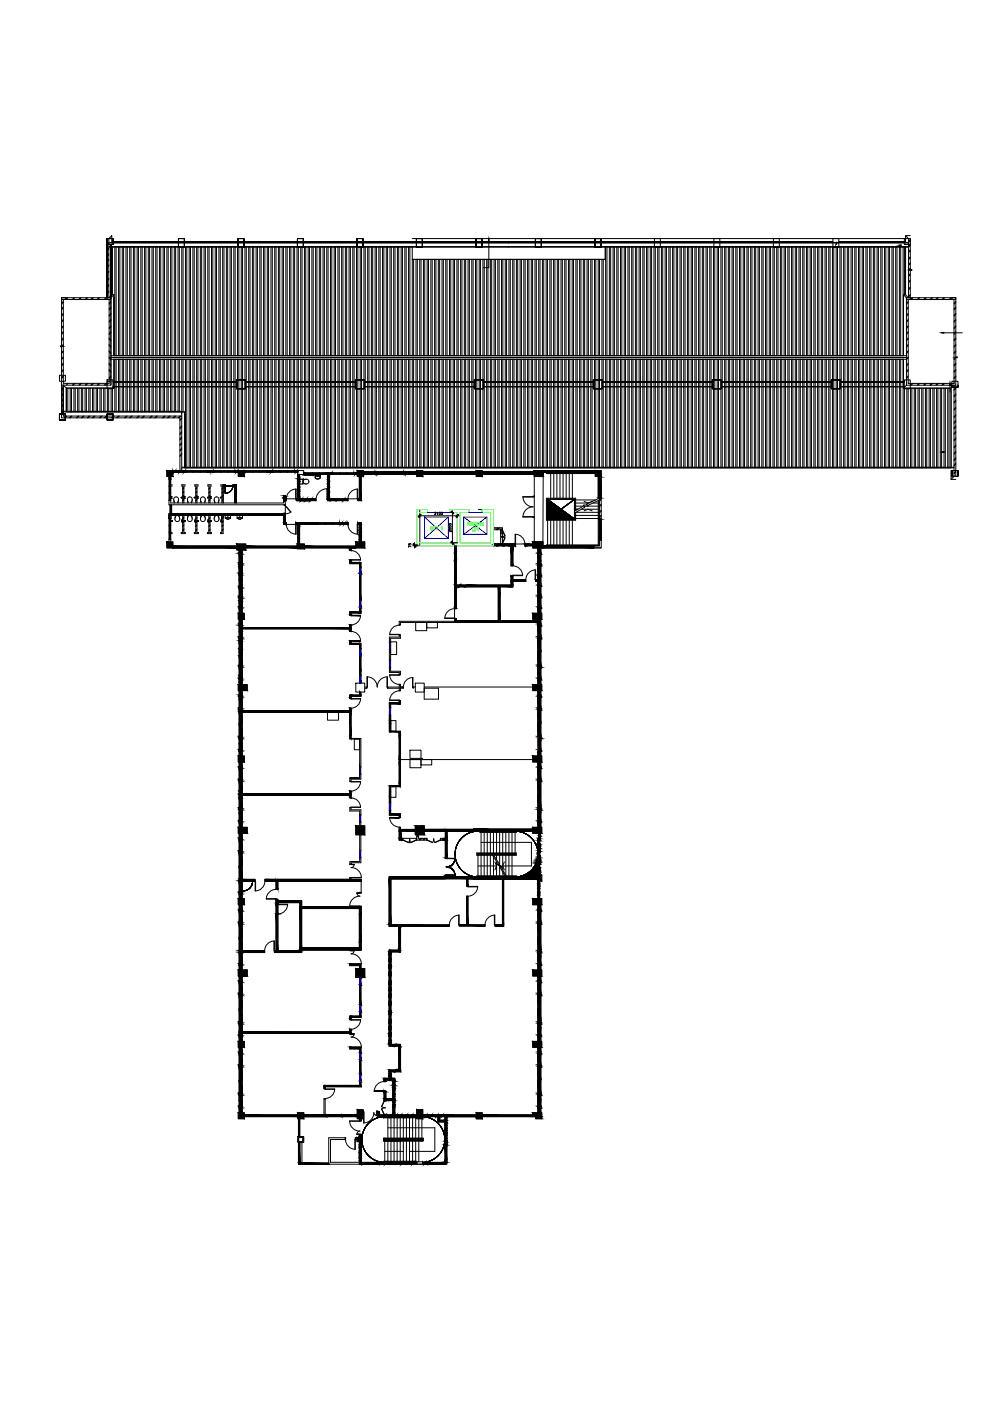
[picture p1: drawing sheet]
<svg xmlns="http://www.w3.org/2000/svg" width="297mm" height="420mm" viewBox="0 0 297 420" stroke-linecap="round" stroke-linejoin="round" font-family="sans-serif">
<!-- layer: WIN -->
<g fill="#000" stroke="#000" stroke-width=".3">
<path d="M50.9 155.5v2zM50.9 155.5v2z"/>
<path d="M50.9 157.6v2zM50.9 157.6v2z"/>
<path d="M50.9 147.9v2zM50.9 147.9v2z"/>
<path d="M50.9 143.8v1.9zM50.9 143.8v1.9z"/>
<path d="M50.9 145.9v1.9zM50.9 145.9v1.9z"/>
<path d="M51.2 151.5v2.4zM51.2 151.5v2.4z"/>
<path d="M55.9 141.4h2zM55.9 141.4h2z"/>
<path d="M58 141.4h1.9zM58 141.4h1.9z"/>
<path d="M60 141.4h2zM60 141.4h2z"/>
<path d="M64.2 141.4h1.9zM64.2 141.4h1.9z"/>
<path d="M66.3 141.4h1.9zM66.3 141.4h1.9z"/>
<path d="M68.3 141.4h2zM68.3 141.4h2z"/>
<path d="M73.7 141.4h2zM73.7 141.4h2z"/>
<path d="M75.8 141.4h1.9zM75.8 141.4h1.9z"/>
<path d="M77.9 141.4h2zM77.9 141.4h2z"/>
<path d="M82 141.4h2zM82 141.4h2z"/>
<path d="M84.1 141.4h1.9zM84.1 141.4h1.9z"/>
<path d="M86.2 141.4h1.9zM86.2 141.4h1.9z"/>
<path d="M91.5 142h2zM91.5 142h2z"/>
<path d="M93.7 142h1.9zM93.7 142h1.9z"/>
<path d="M95.7 142h2zM95.7 142h2z"/>
<path d="M95.5 157h1.9zM95.5 157h1.9z"/>
<path d="M97.6 157h2zM97.6 157h2z"/>
<path d="M99.7 157h2zM99.7 157h2z"/>
<path d="M99.8 142h2zM99.8 142h2z"/>
<path d="M101.9 142h2zM101.9 142h2z"/>
<path d="M104 142h2zM104 142h2z"/>
<path d="M109.1 142h3.2zM109.1 142h3.2z"/>
<path d="M113 142h7.8zM113 142h7.8z"/>
<path d="M121.5 142h3.2zM121.5 142h3.2z"/>
<path d="M179.9 143l.1 6.2zM179.9 143l.1 6.2z"/>
<path d="M50.9 159.7v2zM50.9 159.7v2z"/>
<path d="M72.3 176.3v2.5zM72.3 176.3v2.5z"/>
<path d="M72.3 166.3v2.4zM72.3 166.3v2.4z"/>
<path d="M72.3 179.5v2.5zM72.3 179.5v2.5z"/>
<path d="M72.3 169.4v2.5zM72.3 169.4v2.5z"/>
<path d="M161.5 175.8v2.7zM161.5 175.8v2.7z"/>
<path d="M161.5 166.3v2.7zM161.5 166.3v2.7z"/>
<path d="M161.5 179.2v2.8zM161.5 179.2v2.8z"/>
<path d="M161.5 169.7v2.7zM161.5 169.7v2.7z"/>
<path d="M179.9 155.8l.1 6.1zM179.9 155.8l.1 6.1z"/>
<path d="M72.3 191.6v7.8zM72.3 191.6v7.8z"/>
<path d="M72.3 187.7v3.2zM72.3 187.7v3.2z"/>
<path d="M161.5 191.6v7.8zM161.5 191.6v7.8z"/>
<path d="M161.5 187.7v3.2zM161.5 187.7v3.2z"/>
<path d="M72.3 209.1v3.2zM72.3 209.1v3.2z"/>
<path d="M72.3 200.2v3.2zM72.3 200.2v3.2z"/>
<path d="M161.5 209.1v3.2zM161.5 209.1v3.2z"/>
<path d="M161.5 200.2v3.2zM161.5 200.2v3.2z"/>
<path d="M72.3 213v7.8zM72.3 213v7.8z"/>
<path d="M72.3 230.5v3.2zM72.3 230.5v3.2z"/>
<path d="M72.3 221.6v3.2zM72.3 221.6v3.2z"/>
<path d="M161.5 230.5v3.2zM161.5 230.5v3.2z"/>
<path d="M161.5 213v7.8zM161.5 213v7.8z"/>
<path d="M161.5 221.6v3.2zM161.5 221.6v3.2z"/>
<path d="M72.3 234.4v7.8zM72.3 234.4v7.8z"/>
<path d="M72.3 251.9v3.2zM72.3 251.9v3.2z"/>
<path d="M72.3 243v3.2zM72.3 243v3.2z"/>
<path d="M161.5 234.4v7.8zM161.5 234.4v7.8z"/>
<path d="M161.5 243v3.2zM161.5 243v3.2z"/>
<path d="M161.5 255.7v.8zM161.5 255.7v.8z"/>
<path d="M161.5 252.2v.8zM161.5 252.2v.8z"/>
<path d="M72.3 255.8v7.8zM72.3 255.8v7.8z"/>
<path d="M72.3 273.3v3.2zM72.3 273.3v3.2z"/>
<path d="M72.3 264.3v3.3zM72.3 264.3v3.3z"/>
<path d="M161.5 273.3v3.2zM161.5 273.3v3.2z"/>
<path d="M161.5 259.3v.8zM161.5 259.3v.8z"/>
<path d="M72.3 277.2v7.8zM72.3 277.2v7.8z"/>
<path d="M72.3 294.7v3.2zM72.3 294.7v3.2z"/>
<path d="M72.3 285.7v3.3zM72.3 285.7v3.3z"/>
<path d="M161.5 294.7v3.2zM161.5 294.7v3.2z"/>
<path d="M161.5 277.2v7.8zM161.5 277.2v7.8z"/>
<path d="M161.5 285.7v3.3zM161.5 285.7v3.3z"/>
<path d="M72.3 316.1v3.2zM72.3 316.1v3.2z"/>
<path d="M72.3 298.6v7.8zM72.3 298.6v7.8z"/>
<path d="M72.3 307.1v3.3zM72.3 307.1v3.3z"/>
<path d="M161.5 316.1v3.2zM161.5 316.1v3.2z"/>
<path d="M161.5 298.6v7.8zM161.5 298.6v7.8z"/>
<path d="M161.5 307.1v3.3zM161.5 307.1v3.3z"/>
<path d="M72.3 320v7.8zM72.3 320v7.8z"/>
<path d="M72.3 328.5v3.3zM72.3 328.5v3.3z"/>
<path d="M98 334.6h4.4zM98 334.6h4.4z"/>
<path d="M102.5 334.6h4.4zM102.5 334.6h4.4z"/>
<path d="M161.5 320v7.8zM161.5 320v7.8z"/>
<path d="M161.5 328.5v3.3zM161.5 328.5v3.3z"/>
<path d="M108.4 348.9h5.1zM108.4 348.9h5.1z"/>
<path d="M128.2 348.9h5.2zM128.2 348.9h5.2z"/>
<path d="M133.6 343.4l.1 5.1zM133.6 343.4l.1 5.1z"/>
</g>
<!-- layer: hatch -->
<g fill="none" stroke="#000" stroke-width=".3">
<path d="M33.7 73.9v14.5M34.4 73.9v32.8M34.8 73.9v32.8M35.5 73.9v32.8M35.9 73.9v32.8M36.6 73.9v32.8M37 73.9v32.8M37.8 73.9v32.8M38.2 73.9v32.8M38.9 73.9v32.8M39.3 73.9v32.8M40 73.9v32.8"/>
<path d="M40.4 73.9v32.8M41.1 73.9v32.8M41.5 73.9v32.8M42.2 73.9v32.8M42.6 73.9v32.8M43.3 73.9v32.8M43.7 73.9v32.8M44.4 73.9v32.8M44.8 73.9v32.8M45.6 73.9v32.8M46 73.9v32.8M46.7 73.9v32.8"/>
<path d="M47.1 73.9v32.8M47.8 73.9v32.8M48.2 73.9v32.8M48.9 73.9v32.8M49.3 73.9v32.8M50 73.9v32.8M50.4 73.9v32.8M51.1 73.9v32.8M51.5 73.9v32.8M52.2 73.9v32.8M52.6 73.9v32.8M53.4 73.9v32.8"/>
<path d="M53.8 73.9v32.8M54.5 73.9v32.8M54.9 73.9v32.8M55.6 73.9v32.8M56 73.9v32.8M56.7 73.9v32.8M57.1 73.9v32.8M57.8 73.9v32.8M58.2 73.9v32.8M58.9 73.9v32.8M59.3 73.9v32.8M60 73.9v32.8"/>
<path d="M60.4 73.9v32.8M61.2 73.9v32.8M61.6 73.9v32.8M62.3 73.9v32.8M62.7 73.9v32.8M63.4 73.9v32.8M63.8 73.9v32.8M64.5 73.9v32.8M64.9 73.9v32.8M65.6 73.9v32.8M66 73.9v32.8M66.7 73.9v32.8"/>
<path d="M67.1 73.9v32.8M67.9 73.9v32.8M68.2 73.9v32.8M69 73.9v32.8M69.4 73.9v32.8M70.1 73.9v32.8M70.5 73.9v32.8M71.2 73.9v32.8M71.6 73.9v32.8M72.3 73.9v32.8M72.7 73.9v32.8M73.4 73.9v32.8"/>
<path d="M73.8 73.9v32.8M74.5 73.9v32.8M74.9 73.9v32.8M75.7 73.9v32.8M76 73.9v32.8M76.8 73.9v32.8M77.2 73.9v32.8M77.9 73.9v32.8M78.3 73.9v32.8M79 73.9v32.8M79.4 73.9v32.8M80.1 73.9v32.8"/>
<path d="M80.5 73.9v32.8M81.2 73.9v32.8M81.6 73.9v32.8M82.3 73.9v32.8M82.7 73.9v32.8M83.5 73.9v32.8M83.8 73.9v32.8M84.6 73.9v32.8M85 73.9v32.8M85.7 73.9v32.8M86.1 73.9v32.8M86.8 73.9v32.8"/>
<path d="M87.2 73.9v32.8M87.9 73.9v32.8M88.3 73.9v32.8M89 73.9v32.8M89.4 73.9v32.8M90.1 73.9v32.8M90.5 73.9v32.8M91.3 73.9v32.8M91.7 73.9v32.8M92.4 73.9v32.8M92.8 73.9v32.8M93.5 73.9v32.8"/>
<path d="M93.9 73.9v32.8M94.6 73.9v32.8M95 73.9v32.8M95.7 73.9v32.8M96.1 73.9v32.8M96.8 73.9v32.8M97.2 73.9v32.8M97.9 73.9v32.8M98.3 73.9v32.8M99.1 73.9v32.8M99.5 73.9v32.8M100.2 73.9v32.8"/>
<path d="M100.6 73.9v32.8M101.3 73.9v32.8M101.7 73.9v32.8M102.4 73.9v32.8M102.8 73.9v32.8M103.5 73.9v32.8M103.9 73.9v32.8M104.6 73.9v32.8M105 73.9v32.8M105.7 73.9v32.8M106.1 73.9v32.8M106.9 73.9v32.8"/>
<path d="M107.3 73.9v32.8M108 73.9v32.8M108.4 73.9v32.8M109.1 73.9v32.8M109.5 73.9v32.8M110.2 73.9v32.8M110.6 73.9v32.8M111.3 73.9v32.8M111.7 73.9v32.8M112.4 73.9v32.8M112.8 73.9v32.8M113.5 73.9v32.8"/>
<path d="M113.9 73.9v32.8M114.7 73.9v32.8M115.1 73.9v32.8M115.8 73.9v32.8M116.2 73.9v32.8M116.9 73.9v32.8M117.3 73.9v32.8M118 73.9v32.8M118.4 73.9v32.8M119.1 73.9v32.8M119.5 73.9v32.8M120.2 73.9v32.8"/>
<path d="M120.6 73.9v32.8M121.3 73.9v32.8M121.7 73.9v32.8M122.5 73.9v32.8M122.9 73.9v32.8M123.6 77.8v28.9M124 77.8v28.9M124.7 77.8v28.9M125.1 77.8v28.9M125.8 77.8v28.9M126.2 77.8v28.9M126.9 77.8v28.9"/>
<path d="M127.3 77.8v28.9M128 77.8v28.9M128.4 77.8v28.9M129.2 77.8v28.9M129.5 77.8v28.9M130.3 77.8v28.9M130.7 77.8v28.9M131.4 77.8v28.9M131.8 77.8v28.9M132.5 77.8v28.9M132.9 77.8v28.9M133.6 77.8v28.9"/>
<path d="M134 77.8v28.9M134.7 77.8v28.9M135.1 77.8v28.9M135.8 77.8v28.9M136.2 77.8v28.9M137 77.8v28.9M137.3 77.8v28.9M138.1 77.8v28.9M138.5 77.8v28.9M139.2 77.8v28.9M139.6 77.8v28.9M140.3 77.8v28.9"/>
<path d="M140.7 77.8v28.9M141.4 77.8v28.9M141.8 77.8v28.9M142.5 77.8v28.9M142.9 77.8v28.9M143.6 77.8v28.9M144 77.8v28.9M144.8 77.8v28.9M145.1 77.8v28.9M145.9 77.8v28.9M146.3 77.8v28.9M147 77.8v28.9"/>
<path d="M147.4 77.8v28.9M148.1 77.8v28.9M148.5 77.8v28.9M149.2 77.8v28.9M149.6 77.8v28.9M150.3 77.8v28.9M150.7 77.8v28.9M151.4 77.8v28.9M151.8 77.8v28.9M152.6 77.8v28.9M152.9 77.8v28.9M153.7 77.8v28.9"/>
<path d="M154.1 77.8v28.9M154.8 77.8v28.9M155.2 77.8v28.9M155.9 77.8v28.9M156.3 77.8v28.9M157 77.8v28.9M157.4 77.8v28.9M158.1 77.8v28.9M158.5 77.8v28.9M159.2 77.8v28.9M159.6 77.8v28.9M160.4 77.8v28.9"/>
<path d="M160.8 77.8v28.9M161.5 77.8v28.9M161.9 77.8v28.9M162.6 77.8v28.9M163 77.8v28.9M163.7 77.8v28.9M164.1 77.8v28.9M164.8 77.8v28.9M165.2 77.8v28.9M165.9 77.8v28.9M166.3 77.8v28.9M167 77.8v28.9"/>
<path d="M167.4 77.8v28.9M168.2 77.8v28.9M168.6 77.8v28.9M169.3 77.8v28.9M169.7 77.8v28.9M170.4 77.8v28.9M170.8 77.8v28.9M171.5 77.8v28.9M171.9 77.8v28.9M172.6 77.8v28.9M173 77.8v28.9M173.7 77.8v28.9"/>
<path d="M174.1 77.8v28.9M174.8 77.8v28.9M175.2 77.8v28.9M176 77.8v28.9M176.4 77.8v28.9M177.1 77.8v28.9M177.5 77.8v28.9M178.2 77.8v28.9M178.6 77.8v28.9M179.3 77.8v28.9M179.7 77.8v28.9M180.4 77.8v28.9"/>
<path d="M180.8 77.8v28.9M181.5 73.9v32.8M181.9 73.9v32.8M182.6 73.9v32.8M183 73.9v32.8M183.8 73.9v32.8M184.2 73.9v32.8M184.9 73.9v32.8M185.3 73.9v32.8M186 73.9v32.8M186.4 73.9v32.8M187.1 73.9v32.8"/>
<path d="M187.5 73.9v32.8M188.2 73.9v32.8M188.6 73.9v32.8M189.3 73.9v32.8M189.7 73.9v32.8M190.4 73.9v32.8M190.8 73.9v32.8M191.6 73.9v32.8M192 73.9v32.8M192.7 73.9v32.8M193.1 73.9v32.8M193.8 73.9v32.8"/>
<path d="M194.2 73.9v32.8M194.9 73.9v32.8M195.3 73.9v32.8M196 73.9v32.8M196.4 73.9v32.8M197.1 73.9v32.8M197.5 73.9v32.8M198.3 73.9v32.8M198.6 73.9v32.8M199.4 73.9v32.8M199.8 73.9v32.8M200.5 73.9v32.8"/>
<path d="M200.9 73.9v32.8M201.6 73.9v32.8M202 73.9v32.8M202.7 73.9v32.8M203.1 73.9v32.8M203.8 73.9v32.8M204.2 73.9v32.8M204.9 73.9v32.8M205.3 73.9v32.8M206.1 73.9v32.8M206.4 73.9v32.8M207.2 73.9v32.8"/>
<path d="M207.6 73.9v32.8M208.3 73.9v32.8M208.7 73.9v32.8M209.4 73.9v32.8M209.8 73.9v32.8M210.5 73.9v32.8M210.9 73.9v32.8M211.6 73.9v32.8M212 73.9v32.8M212.7 73.9v32.8M213.1 73.9v32.8M213.9 73.9v32.8"/>
<path d="M214.2 73.9v32.8M215 73.9v32.8M215.4 73.9v32.8M216.1 73.9v32.8M216.5 73.9v32.8M217.2 73.9v32.8M217.6 73.9v32.8M218.3 73.9v32.8M218.7 73.9v32.8M219.4 73.9v32.8M219.8 73.9v32.8M220.5 73.9v32.8"/>
<path d="M220.9 73.9v32.8M221.7 73.9v32.8M222.1 73.9v32.8M222.8 73.9v32.8M223.2 73.9v32.8M223.9 73.9v32.8M224.3 73.9v32.8M225 73.9v32.8M225.4 73.9v32.8M226.1 73.9v32.8M226.5 73.9v32.8M227.2 73.9v32.8"/>
<path d="M227.6 73.9v32.8M228.3 73.9v32.8M228.7 73.9v32.8M229.5 73.9v32.8M229.9 73.9v32.8M230.6 73.9v32.8M231 73.9v32.8M231.7 73.9v32.8M232.1 73.9v32.8M232.8 73.9v32.8M233.2 73.9v32.8M233.9 73.9v32.8"/>
<path d="M234.3 73.9v32.8M235 73.9v32.8M235.4 73.9v32.8M236.1 73.9v32.8M236.5 73.9v32.8M237.3 73.9v32.8M237.7 73.9v32.8M238.4 73.9v32.8M238.8 73.9v32.8M239.5 73.9v32.8M239.9 73.9v32.8M240.6 73.9v32.8"/>
<path d="M241 73.9v32.8M241.7 73.9v32.8M242.1 73.9v32.8M242.8 73.9v32.8M243.2 73.9v32.8M243.9 73.9v32.8M244.3 73.9v32.8M245.1 73.9v32.8M245.5 73.9v32.8M246.2 73.9v32.8M246.6 73.9v32.8M247.3 73.9v32.8"/>
<path d="M247.7 73.9v32.8M248.4 73.9v32.8M248.8 73.9v32.8M249.5 73.9v32.8M249.9 73.9v32.8M250.6 73.9v32.8M251 73.9v32.8M251.7 73.9v32.8M252.1 73.9v32.8M252.9 73.9v32.8M253.3 73.9v32.8M254 73.9v32.8"/>
<path d="M254.4 73.9v32.8M255.1 73.9v32.8M255.5 73.9v32.8M256.2 73.9v32.8M256.6 73.9v32.8M257.3 73.9v32.8M257.7 73.9v32.8M258.4 73.9v32.8M258.8 73.9v32.8M259.6 73.9v32.8M259.9 73.9v32.8M260.7 73.9v32.8"/>
<path d="M261.1 73.9v32.8M261.8 73.9v32.8M262.2 73.9v32.8M262.9 73.9v32.8M263.3 73.9v32.8M264 73.9v32.8M264.4 73.9v32.8M265.1 73.9v32.8M265.5 73.9v32.8M266.2 73.9v32.8M266.6 73.9v32.8M267.4 73.9v32.8"/>
<path d="M267.7 73.9v32.8M268.5 73.9v32.8M268.9 73.9v32.8M269.6 73.9v32.8M270 73.9v32.8M270.7 73.9v32.8M271.1 73.9v14.5M19.9 116.4v7.1M20.3 116.4v7.1M21 116.4v7.1M21.4 116.4v7.1M22.2 116.4v7.1"/>
<path d="M22.5 116.4v7.1M23.3 116.4v7.1M23.7 116.4v7.1M24.4 116.4v7.1M24.8 116.4v7.1M25.5 116.4v7.1M25.9 116.4v7.1M26.6 116.4v7.1M27 116.4v7.1M27.7 116.4v7.1M28.1 116.4v7.1M28.8 116.4v7.1"/>
<path d="M29.2 116.4v7.1M30 116.4v7.1M30.4 116.4v7.1M31.1 116.4v7.1M31.5 116.4v7.1M32.2 116.4v7.1M32.6 116.4v7.1M33.3 116.4v7.1M33.7 116.4v7.1M34.4 107.7v15.8M34.8 107.7v15.8M35.5 107.7v15.8"/>
<path d="M35.9 107.7v15.8M36.6 107.7v15.8M37 107.7v15.8M37.8 107.7v15.8M38.2 107.7v15.8M38.9 107.7v15.8M39.3 107.7v15.8M40 107.7v15.8M40.4 107.7v15.8M41.1 107.7v15.8M41.5 107.7v15.8M42.2 107.7v15.8"/>
<path d="M42.6 107.7v15.8M43.3 107.7v15.8M43.7 107.7v15.8M44.4 107.7v15.8M44.8 107.7v15.8M45.6 107.7v15.8M46 107.7v15.8M46.7 107.7v15.8M47.1 107.7v15.8M47.8 107.7v15.8M48.2 107.7v15.8M48.9 107.7v15.8"/>
<path d="M49.3 107.7v15.8M50 107.7v15.8M50.4 107.7v15.8M51.1 107.7v15.8M51.5 107.7v15.8M52.2 107.7v15.8M52.6 107.7v15.8M53.4 107.7v15.8M53.8 107.7v15.8M54.5 107.7v15.8M54.9 107.7v15.8M55.6 107.7v32.6"/>
<path d="M56 107.7v32.6M56.7 107.7v32.6M57.1 107.7v32.6M57.8 107.7v32.6M58.2 107.7v32.6M58.9 107.7v32.6M59.3 107.7v32.6M60 107.7v32.6M60.4 107.7v32.6M61.2 107.7v32.6M61.6 107.7v32.6M62.3 107.7v32.6"/>
<path d="M62.7 107.7v32.6M63.4 107.7v32.6M63.8 107.7v32.6M64.5 107.7v32.6M64.9 107.7v32.6M65.6 107.7v32.6M66 107.7v32.6M66.7 107.7v32.6M67.1 107.7v32.6M67.9 107.7v32.6M68.2 107.7v32.6M69 107.7v32.6"/>
<path d="M69.4 107.7v32.6M70.1 107.7v32.6M70.5 107.7v32.6M71.2 107.7v32.6M71.6 107.7v32.6M72.3 107.7v32.6M72.7 107.7v32.6M73.4 107.7v32.6M73.8 107.7v32.6M74.5 107.7v32.6M74.9 107.7v32.6M75.7 107.7v32.6"/>
<path d="M76 107.7v32.6M76.8 107.7v32.6M77.2 107.7v32.6M77.9 107.7v32.6M78.3 107.7v32.6M79 107.7v32.6M79.4 107.7v32.6M80.1 107.7v32.6M80.5 107.7v32.6M81.2 107.7v32.6M81.6 107.7v32.6M82.3 107.7v32.6"/>
<path d="M82.7 107.7v32.6M83.5 107.7v32.6M83.8 107.7v32.6M84.6 107.7v32.6M85 107.7v32.6M85.7 107.7v32.6M86.1 107.7v32.6M86.8 107.7v32.6M87.2 107.7v32.6M87.9 107.7v32.6M88.3 107.7v32.6M89 107.7v32.6"/>
<path d="M89.4 107.7v32.6M90.1 107.7v32.6M90.5 107.7v32.6M91.3 107.7v32.6M91.7 107.7v32.6M92.4 107.7v32.6M92.8 107.7v32.6M93.5 107.7v32.6M93.9 107.7v32.6M94.6 107.7v32.6M95 107.7v32.6M95.7 107.7v32.6"/>
<path d="M96.1 107.7v32.6M96.8 107.7v32.6M97.2 107.7v32.6M97.9 107.7v32.6M98.3 107.7v32.6M99.1 107.7v32.6M99.5 107.7v32.6M100.2 107.7v32.6M100.6 107.7v32.6M101.3 107.7v32.6M101.7 107.7v32.6M102.4 107.7v32.6"/>
<path d="M102.8 107.7v32.6M103.5 107.7v32.6M103.9 107.7v32.6M104.6 107.7v32.6M105 107.7v32.6M105.7 107.7v32.6M106.1 107.7v32.6M106.9 107.7v32.6M107.3 107.7v32.6M108 107.7v32.6M108.4 107.7v32.6M109.1 107.7v32.6"/>
<path d="M109.5 107.7v32.6M110.2 107.7v32.6M110.6 107.7v32.6M111.3 107.7v32.6M111.7 107.7v32.6M112.4 107.7v32.6M112.8 107.7v32.6M113.5 107.7v32.6M113.9 107.7v32.6M114.7 107.7v32.6M115.1 107.7v32.6M115.8 107.7v32.6"/>
<path d="M116.2 107.7v32.6M116.9 107.7v32.6M117.3 107.7v32.6M118 107.7v32.6M118.4 107.7v32.6M119.1 107.7v32.6M119.5 107.7v32.6M120.2 107.7v32.6M120.6 107.7v32.6M121.3 107.7v32.6M121.7 107.7v32.6M122.5 107.7v32.6"/>
<path d="M122.9 107.7v32.6M123.6 107.7v32.6M124 107.7v32.6M124.7 107.7v32.6M125.1 107.7v32.6M125.8 107.7v32.6M126.2 107.7v32.6M126.9 107.7v32.6M127.3 107.7v32.6M128 107.7v32.6M128.4 107.7v32.6M129.2 107.7v32.6"/>
<path d="M129.5 107.7v32.6M130.3 107.7v32.6M130.7 107.7v32.6M131.4 107.7v32.6M131.8 107.7v32.6M132.5 107.7v32.6M132.9 107.7v32.6M133.6 107.7v32.6M134 107.7v32.6M134.7 107.7v32.6M135.1 107.7v32.6M135.8 107.7v32.6"/>
<path d="M136.2 107.7v32.6M137 107.7v32.6M137.3 107.7v32.6M138.1 107.7v32.6M138.5 107.7v32.6M139.2 107.7v32.6M139.6 107.7v32.6M140.3 107.7v32.6M140.7 107.7v32.6M141.4 107.7v32.6M141.8 107.7v32.6M142.5 107.7v32.6"/>
<path d="M142.9 107.7v32.6M143.6 107.7v32.6M144 107.7v32.6M144.8 107.7v32.6M145.1 107.7v32.6M145.9 107.7v32.6M146.3 107.7v32.6M147 107.7v32.6M147.4 107.7v32.6M148.1 107.7v32.6M148.5 107.7v32.6M149.2 107.7v32.6"/>
<path d="M149.6 107.7v32.6M150.3 107.7v32.6M150.7 107.7v32.6M151.4 107.7v32.6M151.8 107.7v32.6M152.6 107.7v32.6M152.9 107.7v32.6M153.7 107.7v32.6M154.1 107.7v32.6M154.8 107.7v32.6M155.2 107.7v32.6M155.9 107.7v32.6"/>
<path d="M156.3 107.7v32.6M157 107.7v32.6M157.4 107.7v32.6M158.1 107.7v32.6M158.5 107.7v32.6M159.2 107.7v32.6M159.6 107.7v32.6M160.4 107.7v32.6M160.8 107.7v32.6M161.5 107.7v32.6M161.9 107.7v32.6M162.6 107.7v32.6"/>
<path d="M163 107.7v32.6M163.7 107.7v32.6M164.1 107.7v32.6M164.8 107.7v32.6M165.2 107.7v32.6M165.9 107.7v32.6M166.3 107.7v32.6M167 107.7v32.6M167.4 107.7v32.6M168.2 107.7v32.6M168.6 107.7v32.6M169.3 107.7v32.6"/>
<path d="M169.7 107.7v32.6M170.4 107.7v32.6M170.8 107.7v32.6M171.5 107.7v32.6M171.9 107.7v32.6M172.6 107.7v32.6M173 107.7v32.6M173.7 107.7v32.6M174.1 107.7v32.6M174.8 107.7v32.6M175.2 107.7v32.6M176 107.7v32.6"/>
<path d="M176.4 107.7v32.6M177.1 107.7v32.6M177.5 107.7v32.6M178.2 107.7v32.6M178.6 107.7v32.6M179.3 107.7v32.6M179.7 107.7v32.6M180.4 107.7v32.6M180.8 107.7v32.6M181.5 107.7v32.6M181.9 107.7v32.6M182.6 107.7v32.6"/>
<path d="M183 107.7v32.6M183.8 107.7v32.6M184.2 107.7v32.6M184.9 107.7v32.6M185.3 107.7v32.6M186 107.7v32.6M186.4 107.7v32.6M187.1 107.7v32.6M187.5 107.7v32.6M188.2 107.7v32.6M188.6 107.7v32.6M189.3 107.7v32.6"/>
<path d="M189.7 107.7v32.6M190.4 107.7v32.6M190.8 107.7v32.6M191.6 107.7v32.6M192 107.7v32.6M192.7 107.7v32.6M193.1 107.7v32.6M193.8 107.7v32.6M194.2 107.7v32.6M194.9 107.7v32.6M195.3 107.7v32.6M196 107.7v32.6"/>
<path d="M196.4 107.7v32.6M197.1 107.7v32.6M197.5 107.7v32.6M198.3 107.7v32.6M198.6 107.7v32.6M199.4 107.7v32.6M199.8 107.7v32.6M200.5 107.7v32.6M200.9 107.7v32.6M201.6 107.7v32.6M202 107.7v32.6M202.7 107.7v32.6"/>
<path d="M203.1 107.7v32.6M203.8 107.7v32.6M204.2 107.7v32.6M204.9 107.7v32.6M205.3 107.7v32.6M206.1 107.7v32.6M206.4 107.7v32.6M207.2 107.7v32.6M207.6 107.7v32.6M208.3 107.7v32.6M208.7 107.7v32.6M209.4 107.7v32.6"/>
<path d="M209.8 107.7v32.6M210.5 107.7v32.6M210.9 107.7v32.6M211.6 107.7v32.6M212 107.7v32.6M212.7 107.7v32.6M213.1 107.7v32.6M213.9 107.7v32.6M214.2 107.7v32.6M215 107.7v32.6M215.4 107.7v32.6M216.1 107.7v32.6"/>
<path d="M216.5 107.7v32.6M217.2 107.7v32.6M217.6 107.7v32.6M218.3 107.7v32.6M218.7 107.7v32.6M219.4 107.7v32.6M219.8 107.7v32.6M220.5 107.7v32.6M220.9 107.7v32.6M221.7 107.7v32.6M222.1 107.7v32.6M222.8 107.7v32.6"/>
<path d="M223.2 107.7v32.6M223.9 107.7v32.6M224.3 107.7v32.6M225 107.7v32.6M225.4 107.7v32.6M226.1 107.7v32.6M226.5 107.7v32.6M227.2 107.7v32.6M227.6 107.7v32.6M228.3 107.7v32.6M228.7 107.7v32.6M229.5 107.7v32.6"/>
<path d="M229.9 107.7v32.6M230.6 107.7v32.6M231 107.7v32.6M231.7 107.7v32.6M232.1 107.7v32.6M232.8 107.7v32.6M233.2 107.7v32.6M233.9 107.7v32.6M234.3 107.7v32.6M235 107.7v32.6M235.4 107.7v32.6M236.1 107.7v32.6"/>
<path d="M236.5 107.7v32.6M237.3 107.7v32.6M237.7 107.7v32.6M238.4 107.7v32.6M238.8 107.7v32.6M239.5 107.7v32.6M239.9 107.7v32.6M240.6 107.7v32.6M241 107.7v32.6M241.7 107.7v32.6M242.1 107.7v32.6M242.8 107.7v32.6"/>
<path d="M243.2 107.7v32.6M243.9 107.7v32.6M244.3 107.7v32.6M245.1 107.7v32.6M245.5 107.7v32.6M246.2 107.7v32.6M246.6 107.7v32.6M247.3 107.7v32.6M247.7 107.7v32.6M248.4 107.7v32.6M248.8 107.7v32.6M249.5 107.7v32.6"/>
<path d="M249.9 107.7v32.6M250.6 107.7v32.6M251 107.7v32.6M251.7 107.7v32.6M252.1 107.7v32.6M252.9 107.7v32.6M253.3 107.7v32.6M254 107.7v32.6M254.4 107.7v32.6M255.1 107.7v32.6M255.5 107.7v32.6M256.2 107.7v32.6"/>
<path d="M256.6 107.7v32.6M257.3 107.7v32.6M257.7 107.7v32.6M258.4 107.7v32.6M258.8 107.7v32.6M259.6 107.7v32.6M259.9 107.7v32.6M260.7 107.7v32.6M261.1 107.7v32.6M261.8 107.7v32.6M262.2 107.7v32.6M262.9 107.7v32.6"/>
<path d="M263.3 107.7v32.6M264 107.7v32.6M264.4 107.7v32.6M265.1 107.7v32.6M265.5 107.7v32.6M266.2 107.7v32.6M266.6 107.7v32.6M267.4 107.7v32.6M267.7 107.7v32.6M268.5 107.7v32.6M268.9 107.7v32.6M269.6 107.7v32.6"/>
<path d="M270 107.7v32.6M270.7 107.7v32.6M271.1 116.4v23.9M271.8 116.4v23.9M272.2 116.4v23.9M272.9 116.4v23.9M273.3 116.4v23.9M274 116.4v23.9M274.4 116.4v23.9M275.2 116.4v23.9M275.5 116.4v23.9M276.3 116.4v23.9"/>
<path d="M276.7 116.4v23.9M277.4 116.4v23.9M277.8 116.4v23.9M278.5 116.4v23.9M278.9 116.4v23.9M279.6 116.4v23.9M280 116.4v23.9M280.7 116.4v23.9M281.1 116.4v23.9M281.8 116.4v23.9M282.2 116.4v23.9M283 116.4v23.9"/>
<path d="M283.4 116.4v23.9M284.1 116.4v23.9M284.5 116.4v23.9M149.3 158.3l-.6 .6M149.6 158.3l-.5 .6M150.1 159v4.1M150.6 159.3l-.5 .5M150.6 159.7l-.5 .5M136.8 167.9l-.6 .5M136.8 167.5l-.6 .5M136.8 165.4l-.6 .6M136.8 165l-.6 .6"/>
<path d="M137.8 175.5l-.5 .5M138.1 175.5l-.5 .5M139.9 175.5l-.6 .5M148.1 163.1l-.2 .2M149.4 163.1l-.5 .6M149.8 163.1l-.6 .6M151.3 163.1l-.6 .6M151.6 163.1l-.5 .6M152.9 163.1l-.5 .6M153.3 163.1l-.5 .6M153.7 164.7l-.5 .6M153.7 164.3l-.5 .6"/>
<path d="M158.2 163.1l-.6 .6M158.5 163.1l-.5 .6M120.7 251.4h4.2M126.1 251.4l-.5 .6M126.5 251.4l-.6 .6M127.2 251.4l-.5 .6M127.6 251.4l-.5 .6M133 251.4l-.5 .6M133.3 251.4l-.5 .6M94.4 272.5h.2M98.9 272.5h.3M103.5 272.5h.3h-.3"/>
<path d="M118.6 277.3l-.5 .5M119 277.3l-.5 .5M142 263.3h.1M142.2 263.5h.1M142.3 263.4h.1M142.3 263.1h.1M142.4 263.2h.1M142.7 263.6h.1M143 263.4v.2zM143 263.1h.1M143.1 263.6h.1M143.1 263.3h.1"/>
<path d="M143.6 263.1h.1M143.7 263.3h.1M144 263.2h.1M144.1 263.7h.1M144.3 263.5h.1M144.5 263.1h.1M144.6 263.7h.1M144.8 263.2h.1M144.9 263.2h.1M145 263.4h.1M145.1 263.5h.1M145.3 263.6h.1"/>
<path d="M145.3 263.1h.1M145.7 263.1h.1M146 263.4h.1M146 263.1h.1M146.2 263.5v.2zM146.4 263.4h.1M146.4 263.6h.1M146.5 263h.1M147 263.5h.1M147.1 263.6h.1M147.4 263.3h.1M147.5 263.6h.1"/>
<path d="M147.7 263h.1M147.8 263.7h.1M148.4 263.7h.1M148.5 263.4h.1M148.6 263.7h.1M148.7 263.4h.1M148.9 263.3h.1M149.3 263.6h.1M149.3 263.7h.1M149.6 263.7h.1M149.7 263.1h.1M150 263.5h.1"/>
<path d="M150.1 263.5h.1M150.4 263.2h.1M150.4 263.4h.1M150.6 263.3h.1M150.9 263.6h.1M151 263.5h.1M151.1 263.2h.1M151.4 263.6h.1M151.5 263.7h.1M151.8 263.1h.1M151.8 263.4h.1M152.1 263.5h.1"/>
<path d="M152.1 263.1h.1M152.4 263.5h.1M152.4 263.4h.1M152.7 263.4h.1M152.9 263.3h.1M153.3 263.2h.1M153.3 263.3h.1M153.4 263.1h.1M153.5 263.3h.1M153.7 263.5h.1M153.8 263.5h.1M154 263.6h.1"/>
<path d="M154.3 263.5h.1M154.4 263.2h.1M154.6 263.1h.1M154.8 263.2h.1M155.2 263.6h.1M155.2 263.4h.1M155.3 263.2h.1M155.7 263.6h.1M155.8 263.2h.1M156.1 263.1h.1M156.1 263.3h.1M156.2 263.1h.1"/>
<path d="M156.5 263.4h.1M156.9 263.4h.1M156.9 263.2h.1M157 263h.1M157.1 263.3h.1M157.1 263h.1M157.4 263.5h.1M157.5 263.5h.1M158 263.7h.1M158 263.3h.1M158.4 263.6h.1M158.5 263.2h.1"/>
<path d="M158.7 263h.1M158.8 263.7h.1M158.9 263.6h.1M159 263.5h.1M159 263.1h.1M159.1 263.3h.1M159.3 263.2h.1M159.7 263.6h.1M159.8 263.3h.1M159.9 263.2h.1M160.2 263.3h.1M160.4 263h.1"/>
<path d="M160.6 263.6h.1M160.8 263.2h.1M160.9 263.5h.1M161.2 263.4h.1M161.2 263.1h.1M94.4 284.3h.2M98.9 284.3h.3M103.5 284.3h.3h-.3M105.2 289.2l-.3 .4M105.6 289.2l-.4 .4M106.3 289.2l-.3 .4M106.7 289.2l-.3 .4"/>
<path d="M107.5 289.2l-.4 .4M107.9 289.2l-.4 .4M108 295.5l-.2 .2M108.2 289.7l-.4 .3M108.2 296.5l-.4 .3M108.2 297.6l-.4 .4M108.2 298.8l-.4 .3M108.2 299.9l-.4 .3M108.2 290.1l-.4 .3M108.2 295.7l-.4 .4M108.2 296.9l-.4 .3M108.2 298l-.4 .4"/>
<path d="M108.2 299.1l-.4 .4M117.2 289.7l-.6 .6M117.2 294.3l-.6 .5M117.2 294.7l-.6 .5M117.2 287.8l-.6 .5M117.2 285.5l-.6 .5M117.2 285.9l-.6 .5M117.2 287.4l-.6 .5M117.2 296.2l-.6 .5M117.2 289.3l-.6 .6M117.2 291.6l-.6 .5M117.2 292l-.6 .5"/>
<path d="M117.2 296.6l-.6 .5M117.2 298.1l-.6 .6M117.2 298.5l-.6 .6M104.9 308.8v.1M105.2 314.2l-.3 .3M105.2 309.6l-.2 .3M105.2 308.9l-.3 .3M105.2 305.5l-.1 .1M105.6 304.7l-.7 .8M105.6 314.2l-.4 .3M106 304.7l-.4 .4M106.3 314.2l-.3 .3"/>
<path d="M106.7 304.7l-.3 .4M106.7 314.2l-.3 .3M107.1 304.7l-.4 .4M107.5 314.2l-.4 .3M107.9 314.2l-.4 .3M108.2 314.6l-.4 .4M108.2 318l-.4 .4M108.2 319.2l-.4 .3M108.2 315l-.4 .4M108.2 318.4l-.4 .4M108.2 319.6l-.4 .3M108.2 301l-.4 .4"/>
<path d="M108.2 304.4l-.7 .7M108.2 300.3l-.4 .3M108.2 303.7l-.4 .3M108.2 304.8l-.3 .3M117.2 310.1l-.6 .6M117.2 300.8l-.6 .5M117.2 303.2l-.6 .6M117.2 300.4l-.6 .5M117.2 303.6l-.6 .5M117.2 307.8l-.6 .6M117.2 306.3l-.6 .5M117.2 312l-.6 .6"/>
<path d="M117.2 305.9l-.6 .5M117.2 308.2l-.6 .5M117.2 309.8l-.6 .5M117.2 312.4l-.6 .5M118.6 313.2l-.5 .5M119 313.2l-.5 .5M107.8 324.4v.1M108.2 320.3l-.4 .4M108.2 321.5l-.4 .3M108.2 324.9l-.4 .3M108.2 320.7l-.4 .4M108.2 321.8l-.3 .3"/>
<path d="M108.2 325.2l-.4 .4M115.6 334.3l-.5 .6M115.9 334.3l-.6 .6M116.8 329.5l-.5 .6M117.1 323.4l-.5 .5M117.2 329.5l-.6 .6M117.2 321.9l-.6 .6M117.2 322.3l-.6 .5M117.3 334.3l-.5 .6M117.5 323.4l-.5 .5M117.6 334.3l-.6 .6M118.3 326.4l-.5 .5"/>
<path d="M118.3 325.6l-.5 .5M118.3 325.3l-.5 .6M118.3 328l-.5 .5M118.3 326.7l-.5 .5M118.3 328.2l-.5 .6M118.3 330l-.5 .5M118.3 329.7l-.5 .5M118.3 331.5l-.5 .6M118.3 324.2l-.5 .5M118.3 323.9l-.5 .6M118.3 331.3l-.5 .5M118.6 320.9l-.5 .5"/>
<path d="M118.9 334.3l-.5 .6M119 320.9l-.5 .5M119.2 334.3l-.6 .6M120.2 334.3l-.5 .6M120.5 334.3l-.6 .6M121.9 334.3l-.5 .6M122.2 334.3l-.5 .6M123.5 334.3l-.5 .6M123.8 334.3l-.6 .6M127.8 334.3l-.5 .6M128 334.3l-.5 .6M129.4 334.3l-.6 .6"/>
<path d="M129.6 334.3l-.5 .6M131.1 334.3l-.5 .6M131.3 334.3l-.5 .6M132.7 334.3l-.6 .6M132.9 334.3l-.5 .6M133.9 338.3l-.5 .5M133.9 338.5l-.5 .6M133.9 336.7l-.5 .5M133.9 337l-.5 .5M133.9 335.2l-.5 .5M133.9 335.5l-.5 .5M133.9 339.8l-.5 .5"/>
<path d="M89.5 341.3l-.2 .2M89.5 341.4l-.2 .3M89.5 341.9l-.2 .2M89.5 342l-.2 .3M89.9 342.4l-.3 .2M89.9 340.9l-.3 .2M90 340.9l-.2 .2M90 342.4l-.2 .2M90.6 342.4l-.3 .2M90.6 340.9l-.3 .2M90.7 340.9l-.2 .2M90.7 342.4l-.2 .2"/>
<path d="M91 342l-.2 .3M91 341.3l-.2 .2M91 341.4l-.2 .3M91 341.9l-.2 .2M108.3 345.2l-.6 .5M108.3 343.6l-.6 .6M108.3 346.5l-.6 .5M108.3 343.4l-.6 .5M108.3 344.9l-.6 .6M108.3 346.7l-.6 .6M115.7 348.6l-.5 .5M116 348.6l-.6 .5"/>
<path d="M117.3 348.6l-.5 .5M117.6 348.6l-.6 .5M119 348.6l-.5 .5M119.3 348.6l-.6 .5M120.6 348.6l-.5 .5M120.8 348.6l-.5 .5M122.3 348.6l-.5 .5M122.6 348.6l-.6 .5M123.9 348.6l-.5 .5M124.1 348.6l-.5 .5M127.5 348.6l-.6 .5M127.7 348.6l-.5 .5"/>
<path d="M133.9 340l-.5 .6M133.9 342.2l-.5 .5M133.9 342.5l-.5 .5"/>
</g>
<!-- layer: DRAIN -->
<g fill="#000" stroke="#000" stroke-width=".3">
<path d="M50.7 154.6v.5zM50.7 154.6h.5l-.5 .5zM50.9 154.8h.3l-.3 .3zM51.2 154.6h34.3zM50.9 155.1l.3-.3v.3zM51.2 154.6v.2h-.3zM52.2 141.7h1.4zM53.8 141.7h1.1zM66.5 155.1l.1 .3zM66.5 155.1h.4l-.3 .3zM85 148.8h.4l-.2 .3zM89.3 143.1v.5z"/>
<path d="M89.3 143.1h.5l-.5 .5zM89.3 143.7h.2l-.2 .2zM89.3 144.9h.2l-.2 .3zM89.3 146.3h.2l-.2 .2zM89.3 147.5h.2l-.2 .3zM89.3 157.3h.5v.5zM89.5 146.3h.3l-.3 .2zM89.5 147.5h.3l-.3 .3zM89.5 143.4l.3-.3v.3zM89.8 143.4v.2h-.2zM89.5 144.9l.3-.2v.2zM89.8 146v.3h-.3z"/>
<path d="M89.5 146.5l.3-.2v.2zM89.8 147.3v.2h-.3zM89.5 147.8l.3-.3v.3zM89.6 149l.2-.2zM89.8 157.8v.6h-.5zM98.2 143.4h.3l-.3 .3zM98.2 144.9v.3zM98.2 144.9h.2l-.2 .3zM98.2 146.3v.2zM98.2 146.3h.3l-.3 .2zM98.2 148v.2zM98.2 148h.2l-.2 .2z"/>
<path d="M98.2 149.2h.3zM98.2 149.6h.1zM98.5 146.3h.2l-.3 .2zM98.5 143.4h.2l-.3 .3zM98.7 143.4v.3h-.3zM98.4 144.9l.3-.2v.2zM98.7 146v.3h-.2zM98.5 147.7l.2-.3v.3zM107.4 149.6h.3zM107.7 159.9h.3l-.3 .3zM108.3 158.3v.2h-.3zM108.3 158.5v.3h-.3z"/>
<path d="M108.3 159.9v.3h-.3zM164.1 149.8l4.1 2.9h-4.1zM164.1 155.7l4.1-3 4 3zM51.8 163.8h19.2v.5zM51.8 163.8h19.2zM107.7 161.4h.3l-.3 .2zM108 161.4h.3l-.3 .2zM108 161.4l.3-.3v.3zM108.3 161.4v.2h-.3zM136.2 163.7h.6zM136.2 165.4h.2l-.2 .2zM136.2 168l.1 .4z"/>
<path d="M136.2 168h.4l-.3 .4zM136.4 165.4h.4l-.2 .2zM136.8 165v.4h-.4zM136.8 165.4l-.2 .2zM136.8 167.5v.4h-.4zM136.6 168l.2-.1zM153.2 164.7h.1l-.1 .2zM153.3 164.7h.4l-.1 .2zM72.6 188.6h32.3zM136.2 186.2h25v.5zM72.6 238.5h32.3zM74.1 238.1h31.1z"/>
<path d="M161.2 253.1v.5zM161.5 258.1h.3l-.3 .3zM161.5 258.4v.2zM161.5 258.4h.2l-.2 .2zM161.5 250v.6zM161.5 250.6h.5v.2zM161.5 253.6l.5 .1zM161.5 253.7v.5zM161.5 254.2h.5v.3zM161.5 255.1h.5zM161.8 258.1l.2-.2zM161.7 258.4l.3-.3v.3z"/>
<path d="M161.5 250.6l.5-.6v.6zM161.5 251.3l.5-.5v.5zM162 253.1v.5zM162 253.7v.5h-.5zM79.5 263.7h28.8zM90.4 271.9h17.9zM142 263h19.2v.7zM148.5 277.4h2.1zM148.5 277.4h2.5v.3zM154.8 263h6.4zM159.7 269.5h2.7zM159.7 269.5h2.7v1.8z"/>
<path d="M161.2 264.8h.3l-.3 .2zM161.2 265.9h.3l-.3 .3zM161.2 268.4h.5v1.1zM161.2 271.3h.5zM161.5 265.9h.2l-.2 .3zM161.7 264.3v.2h-.2zM161.7 264.5v.3h-.2zM161.7 265.7v.2h-.2zM161.5 266.2l.2-.3v.3zM161.7 267.6v.2h-.2zM161.5 268.1l.2-.3v.3zM161.7 262.1l.3-.3v.3z"/>
<path d="M71.4 290.9h2.7v1.8zM72.1 289.5h.5v1.4zM72.6 285.1h6.6zM72.6 285.6l6.6 .1zM72.1 292.7h.5zM71.4 290.9h2.7zM82.4 285.1h8v.6zM116.6 286h.4l-.4 .4zM116.6 292h.2l-.2 .1zM117.2 285.9l-.2 .1zM117.2 287.4v.4h-.4zM117 287.9l.2-.1z"/>
<path d="M117.2 289.3v.3h-.3zM117 289.9l.2-.2zM117.2 291.6v.4h-.4zM117.2 292l-.2 .1zM116.8 294.7l.4-.4v.4zM117.2 294.7l-.2 .1zM117.2 296.2v.4h-.4zM117.2 296.6l-.2 .1zM116.8 298.5l.4-.4v.4zM72.6 309.5h32.3v.3zM72.6 309.5h32.3zM116.6 300.9h.4l-.4 .4z"/>
<path d="M116.6 303.8h.4l-.4 .3zM116.6 306.4h.4l-.4 .4zM116.6 308.2h.2l-.2 .2zM116.6 310.1h.2l-.2 .2zM116.6 312.4h.2l-.2 .2zM116.8 300.8l.4-.4v.4zM117 300.9l.2-.1zM117.2 303.2v.3h-.3zM116.8 306.3l.4-.4v.4zM117 306.4l.2-.1zM116.8 308.2l.4-.4v.4zM117.2 308.2l-.2 .2z"/>
<path d="M117 310.3l.2-.2zM117.2 312v.4h-.4zM117.2 312.4l-.2 .2zM117.2 321.9l-.2 .2zM117.8 324.5h.2l-.2 .2zM117.8 325.6h.3l-.3 .3zM117.8 328.5h.2l-.2 .3zM117.8 331.8h.2l-.2 .3zM118 325.9h.3v.2zM118 330.2h.3v.3zM118.3 323.9v.3h-.2zM118.3 325.3l-.2 .2z"/>
<path d="M118.3 325.6v.3h-.3zM118.3 326.4v.3h-.2zM118.3 328v.2h-.2zM118.3 328.2v.3h-.3zM118.3 329.7v.3h-.2zM118.3 331.5v.3h-.2zM133.4 334.9h.5v.3zM133.9 335.2v.5h-.5zM133.9 336.7v.3h-.2zM133.9 337v.2h-.2zM133.7 338.5l.2-.2v.2zM133.9 338.5v.3h-.2z"/>
<path d="M90.5 349h8v.1zM107.7 340.9h.3l-.3 .2zM107.7 344.9v.6zM107.7 344.9h.6l-.6 .6zM107.7 345.5h.3l-.3 .2zM107.7 346.7h.3l-.3 .3zM108.3 340.6v.2h-.3zM108.3 343.6v.3h-.3zM108.3 344.9v.3h-.3zM108.3 346.5v.2h-.3zM108.3 346.7v.3h-.3zM133.4 340h.3l-.3 .3z"/>
<path d="M133.4 342.7h.2l-.2 .3zM133.9 340v.3h-.3z"/>
<path d="M50.7 155.1h.2v-.3zM50.7 155.1h.2l-.2 .3z"/>
<path d="M50.7 142.9l.5 .7v-.7zM50.7 142.9l.5 .7h-.5z"/>
<path d="M50.9 155.1l.3 .3v-.3zM50.9 155.1l.3 .3h-.5z"/>
<path d="M50.7 155.4h.5zM50.7 155.4h.5z"/>
<path d="M50 141.1l1.8 1.8v-1.8zM50 141.1l1.8 1.8h-1.8z"/>
<path d="M52 141.7h.2zM52 141.7h.2z"/>
<path d="M52 141.7h.2zM52 141.7h.2z"/>
<path d="M52.2 141.7h1.4zM52.2 141.7h1.4z"/>
<path d="M51.8 141.1l.2 .6 .5-.6zM51.8 141.1l.2 .6h-.2z"/>
<path d="M52.5 141.1l-.3 .6 .6-.6zM52.5 141.1l-.3 .6h-.2z"/>
<path d="M53.6 141.7h.2zM53.6 141.7h.2z"/>
<path d="M52.8 141.1l.8 .6 .5-.6zM52.8 141.1l.8 .6h-1.4z"/>
<path d="M54.1 141.1l-.3 .6 .5-.6zM53.6 141.7l.5-.6-.3 .6z"/>
<path d="M54.3 141.1l.6 .6 .5-.6zM53.8 141.7l.5-.6 .6 .6z"/>
<path d="M55.4 141.1l-.3 .6 .6-.6zM55.4 141.1l-.3 .6h-.2z"/>
<path d="M55.7 141.1v.6zM55.7 141.1v.6h-.6z"/>
<path d="M62.2 141.1l1 .6 .5-.6zM62.2 141.1l1 .6h-1z"/>
<path d="M63.7 141.1l-.3 .6 .5-.6zM63.2 141.7l.5-.6-.3 .6z"/>
<path d="M63.9 141.1l.1 .6zM63.4 141.7l.5-.6 .1 .6z"/>
<path d="M66.5 154.6l.4 .5v-.5zM66.5 154.6l.4 .5h-.4z"/>
<path d="M70.4 141.1l.2 .6 .5-.6zM70.4 141.1l.2 .6h-.2z"/>
<path d="M71.1 141.1l-.2 .6 .5-.6zM70.6 141.7l.5-.6-.2 .6z"/>
<path d="M71.4 141.1v.6zM70.9 141.7l.5-.6v.6z"/>
<path d="M71.4 141.1l1.8 1.8v-1.8zM71.4 141.1l1.8 1.8h-1.8z"/>
<path d="M73.2 141.1l.4 .6v-.6zM73.2 141.1l.4 .6h-.4z"/>
<path d="M80 141.1l1 .6 .5-.6zM80 141.1l1 .6h-1z"/>
<path d="M81.5 141.1l-.3 .6 .6-.6zM81.5 141.1l-.3 .6h-.2z"/>
<path d="M81.8 141.1l.1 .6zM81.2 141.7l.6-.6 .1 .6z"/>
<path d="M85 148.8l.2 .3zM85 149.1h.2l-.2 .1z"/>
<path d="M85 149.2h.2zM85 149.2l.1 .1z"/>
<path d="M85.2 149.1v.1l.2-.1zM85.2 149.1v.1h-.2z"/>
<path d="M85 150.1h.5zM85 150.1h.5zM85 150.1h.5l-.5 .6z"/>
<path d="M85 148.7h.5zM85 148.7l.4 .1z"/>
<path d="M85.4 148.8l.1 .2zM85.4 148.8l.1 .2h-.2z"/>
<path d="M85.3 149h.2zM85.2 149.1h.2z"/>
<path d="M85.4 149.1l.1 .1zM85.4 149.1l.1 .1h-.3z"/>
<path d="M85.2 149.2l.3 .1zM85.1 149.3h.4z"/>
<path d="M85.1 149.3l.4 .2zM85 149.5h.5z"/>
<path d="M85 149.5h.5zM85 149.5h.5z"/>
<path d="M85 149.5l.5 .1zM85 149.5l.5 .1z"/>
<path d="M85 150.1h.5zM85 150.1h.5z"/>
<path d="M50.7 154.1l34.8 .5v-.5zM50.7 154.1l34.8 .5h-34.8z"/>
<path d="M51.2 154.6h34.3zM51.2 154.6h34.3zM51.2 154.6h34.3z"/>
<path d="M85 154.6l.5 2.1v-2.1zM85 154.6l.5 2.1h-.5z"/>
<path d="M85 149.6l.7 .5v-.5zM85 149.6l.7 .5h-.7z"/>
<path d="M85.5 150.1h.2zM85.5 150.1h.2z"/>
<path d="M85 156.7l.7 .6v-.6zM85 156.7l.7 .6h-.7z"/>
<path d="M85.7 157.1l.1 .2zM85.7 157.1l.1 .2z"/>
<path d="M85.7 156.7l.2 .4v-.4zM85.7 156.7l.2 .4h-.2z"/>
<path d="M88.7 156.7l.2 .4v-.4zM88.7 156.7l.2 .4h-.2z"/>
<path d="M88.8 157.1l.1 .2zM88.8 157.1l.1 .2z"/>
<path d="M88.9 149.6h.9zM88.9 149.6h.9z"/>
<path d="M88.9 150.1h1.1zM88.9 150.1h1.1z"/>
<path d="M88.3 141.1l.1 .6 .6-.6zM88.3 141.1l.1 .6h-.1z"/>
<path d="M89 141.1l-.3 .6 .5-.6zM89 141.1l-.3 .6h-.3z"/>
<path d="M89.2 141.1l.1 .6zM89.2 141.1l.1 .6h-.6z"/>
<path d="M89.3 157.3v.5h.5zM89.3 157.8h.5l-.5 .6z"/>
<path d="M89.3 149.3h.2zM89.3 149.3l.1 .2z"/>
<path d="M89.3 144.9h.2zM89.3 144.9h.2z"/>
<path d="M89.3 144.7v.2l.2-.2zM89.3 144.7v.2z"/>
<path d="M89.3 146.5h.2v-.2zM89.3 146.5h.2l-.2 .3z"/>
<path d="M89.3 147.8h.2v-.3zM89.3 147.8h.2l-.2 .3z"/>
<path d="M89.3 143.6h.3zM89.3 143.7h.2z"/>
<path d="M89.4 149.2h.2zM89.3 149.3h.2z"/>
<path d="M89.3 144.4l.2 .3 .3-.3zM89.3 144.4l.2 .3h-.2z"/>
<path d="M89.3 142.3l.5 .8v-.8zM89.3 142.3l.5 .8h-.5z"/>
<path d="M89.5 143.4l.1 .2 .2-.2zM89.5 143.4l.1 .2h-.3z"/>
<path d="M89.6 143.6l.2 .1zM89.5 143.7h.3z"/>
<path d="M89.5 143.7l.3 .2v-.2zM89.5 143.7l.3 .2h-.5z"/>
<path d="M89.3 143.9l.5 .5v-.5zM89.3 143.9l.5 .5h-.5z"/>
<path d="M89.3 144.4h.5zM89.3 144.4h.5z"/>
<path d="M89.8 144.4v.3zM89.8 144.4v.3h-.3z"/>
<path d="M89.5 144.7v.2l.3-.2zM89.3 144.9l.2-.2v.2z"/>
<path d="M89.5 144.9h.3zM89.5 144.9h.3z"/>
<path d="M89.5 144.9l.3 .3v-.3zM89.5 144.9l.3 .3h-.5z"/>
<path d="M89.3 145.2l.5 .8v-.8zM89.3 145.2l.5 .8h-.5z"/>
<path d="M89.3 146l.2 .3 .3-.3zM89.3 146l.2 .3h-.2z"/>
<path d="M89.5 146.5l.3 .3v-.3zM89.3 146.8l.2-.3 .3 .3z"/>
<path d="M89.3 146.8l.5 .5v-.5zM89.3 146.8l.5 .5h-.5z"/>
<path d="M89.3 147.3l.2 .2 .3-.2zM89.3 147.3l.2 .2h-.2z"/>
<path d="M89.5 147.8l.3 .3v-.3zM89.5 147.8l.3 .3h-.5z"/>
<path d="M89.3 148.1l.5 .7v-.7zM89.3 148.1l.5 .7h-.5z"/>
<path d="M89.6 149l.2 .1zM89.6 149l.2 .1z"/>
<path d="M89.5 149.1l.1 .1 .2-.1zM89.5 149.1l.1 .1h-.2z"/>
<path d="M89.3 148.8l.1 .4 .4-.4zM89.3 148.8l.1 .4z"/>
<path d="M89.8 149.1v.2zM89.5 149.3l.3-.2v.2z"/>
<path d="M89.5 149.3l.3 .2zM89.4 149.5h.4z"/>
<path d="M89.4 149.5h.4zM89.4 149.5h.4z"/>
<path d="M89.4 149.5h.4zM89.3 149.5h.5z"/>
<path d="M89.3 149.5l.5 .1zM89.3 149.5l.5 .1z"/>
<path d="M89.3 149.6h.5zM89.3 149.6h.5z"/>
<path d="M89.3 158.4l.5 4.7v-4.7zM89.3 158.4l.5 4.7h-.5z"/>
<path d="M90 150.1h.2zM90 150.1h.2z"/>
<path d="M90.2 150.1h1.1zM90.2 150.1h1.1z"/>
<path d="M90 150.1h.2zM90 150.1h.2z"/>
<path d="M88.9 149.6l1.1 .5 .5-.5zM88.9 149.6l1.1 .5h-1.1z"/>
<path d="M90.5 149.6l-.3 .5 .5-.5zM90.5 149.6l-.3 .5h-.2z"/>
<path d="M91.3 150.1h.2zM91.3 150.1h.2z"/>
<path d="M90.2 150.1h1.1zM90.2 150.1h1.1z"/>
<path d="M91 141.8l.4 .5v-.5zM91 141.8l.4 .5h-.4z"/>
<path d="M91.5 150.1h1.3zM91.5 150.1h1.3z"/>
<path d="M91.3 150.1h.2zM91.3 150.1h.2z"/>
<path d="M90.7 149.6l.6 .5 .5-.5zM90.7 149.6l.6 .5h-1.1z"/>
<path d="M91.8 149.6l-.3 .5 .6-.5zM91.8 149.6l-.3 .5h-.2z"/>
<path d="M92.8 150.1h.3zM92.8 150.1h.3z"/>
<path d="M91.5 150.1h1.3zM91.5 150.1h1.3z"/>
<path d="M92.8 150.1h.3zM92.8 150.1h.3z"/>
<path d="M92.1 149.6l.7 .5 .6-.5zM92.1 149.6l.7 .5h-1.3z"/>
<path d="M93.4 149.6l-.3 .5 .5-.5zM93.4 149.6l-.3 .5h-.3z"/>
<path d="M93.6 149.6l1 .5v-.5zM93.1 150.1l.5-.5 1 .5z"/>
<path d="M88.9 156.7l6.5 .6v-.6zM88.9 156.7l6.5 .6h-6.5z"/>
<path d="M98.2 147.7v.3zM98.2 147.7h.3l-.3 .3z"/>
<path d="M98.2 149.2h.3zM98.2 149.2h.3l-.3 .3z"/>
<path d="M98.2 149.5h.2zM98.2 149.5l.1 .1z"/>
<path d="M98.2 144.9h.2zM98.2 144.9h.2z"/>
<path d="M98.5 146.3l-.3 .2h.2zM98.2 146.5h.2l-.2 .3z"/>
<path d="M98.5 143.4l-.3 .3h.2zM98.2 143.7h.2l-.2 .2z"/>
<path d="M98.2 144.7v.2l.3-.2zM98.2 144.7v.2z"/>
<path d="M98.2 146.3h.3zM98.2 146.3h.3z"/>
<path d="M98.2 147.7h.3zM98.2 147.7h.3z"/>
<path d="M98.5 147.7l-.1 .3 .3-.3zM98.5 147.7l-.1 .3h-.2z"/>
<path d="M98.2 149l.3 .2 .2-.2zM98.2 149l.3 .2h-.3z"/>
<path d="M98.2 142.3l.5 .8v-.8zM98.2 142.3l.5 .8h-.5z"/>
<path d="M98.7 143.1v.3zM98.5 143.4l.2-.3v.3z"/>
<path d="M98.2 143.1l.3 .3 .2-.3zM98.2 143.1l.3 .3h-.3z"/>
<path d="M98.4 143.7l.3 .2v-.2zM98.4 143.7l.3 .2h-.5z"/>
<path d="M98.2 143.9l.5 .5v-.5zM98.2 143.9l.5 .5h-.5z"/>
<path d="M98.7 144.4v.3zM98.7 144.4v.3h-.2z"/>
<path d="M98.2 144.4l.3 .3 .2-.3zM98.2 144.4l.3 .3h-.3z"/>
<path d="M98.5 144.7l-.1 .2 .3-.2zM98.2 144.9l.3-.2-.1 .2z"/>
<path d="M98.4 144.9l.3 .3v-.3zM98.4 144.9l.3 .3h-.5z"/>
<path d="M98.2 145.2l.5 .8v-.8zM98.2 145.2l.5 .8h-.5z"/>
<path d="M98.2 146l.3 .3 .2-.3zM98.2 146l.3 .3h-.3z"/>
<path d="M98.5 146.3h.2zM98.5 146.3h.2z"/>
<path d="M98.7 146.3v.5zM98.2 146.8l.5-.5v.5z"/>
<path d="M98.2 146.8l.5 .6v-.6zM98.2 146.8l.5 .6h-.5z"/>
<path d="M98.2 147.4l.3 .3 .2-.3zM98.2 147.4l.3 .3h-.3z"/>
<path d="M98.5 147.7h.2zM98.5 147.7h.2z"/>
<path d="M98.7 147.7v.5zM98.7 147.7v.5h-.5z"/>
<path d="M98.2 148.2l.5 .8v-.8zM98.2 148.2l.5 .8h-.5z"/>
<path d="M98.2 149h.5zM98.2 149h.5z"/>
<path d="M98.7 149v.2zM98.5 149.2l.2-.2v.2z"/>
<path d="M98.5 149.2l-.1 .3 .3-.3zM98.5 149.2l-.1 .3h-.2z"/>
<path d="M98.7 149.2v.4zM98.7 149.2v.4h-.4z"/>
<path d="M98.8 142.3h.3zM98.8 142.3h.3z"/>
<path d="M99.1 142.3h.6zM99.1 142.3h.6z"/>
<path d="M98.2 149.8l.6 .3 .4-.3zM98.2 149.8l.6 .3h-.6z"/>
<path d="M98.2 149.7h1zM98.2 149.7l1 .1z"/>
<path d="M97.8 141.8l1 .5 .6-.5zM97.8 141.8l1 .5h-1z"/>
<path d="M98.3 149.6h1.1zM98.2 149.7h1z"/>
<path d="M99.2 149.8l-.1 .3 .3-.3zM99.2 149.8l-.1 .3h-.3z"/>
<path d="M99.2 149.7h.3zM99.2 149.7l.2 .1z"/>
<path d="M99.4 141.8l-.3 .5 .5-.5zM99.4 141.8l-.3 .5h-.3z"/>
<path d="M99.4 149.6h.2zM99.2 149.7h.3z"/>
<path d="M99.6 141.8l.1 .5zM99.6 141.8l.1 .5h-.6z"/>
<path d="M99.4 149.8l1.2 .3 .4-.3zM99.4 149.8l1.2 .3h-1.5z"/>
<path d="M99.5 149.7h1.5zM99.5 149.7l1.5 .1z"/>
<path d="M99.6 149.6h1.6zM99.5 149.7h1.5z"/>
<path d="M101 149.8l-.1 .3 .4-.3zM100.6 150.1l.4-.3-.1 .3z"/>
<path d="M101 149.7h.3zM101 149.7l.3 .1z"/>
<path d="M101.2 149.6h.2zM101 149.7h.3z"/>
<path d="M101.8 156.7l.1 .6 .6-.6zM101.8 156.7l.1 .6z"/>
<path d="M102.5 156.7l-.3 .6 .5-.6zM102.5 156.7l-.3 .6h-.3z"/>
<path d="M101.4 149.6l1.3 .5 .5-.5zM101.4 149.6l1.3 .5h-1.8z"/>
<path d="M103.2 149.6l-.3 .5 .5-.5zM103.2 149.6l-.3 .5h-.2z"/>
<path d="M102.7 156.7l.2 .6 .6-.6zM102.7 156.7l.2 .6h-.7z"/>
<path d="M103.5 156.7l-.3 .6 .5-.6zM103.5 156.7l-.3 .6h-.3z"/>
<path d="M103.4 149.6l.7 .5v-.5zM103.4 149.6l.7 .5h-1.2z"/>
<path d="M103.7 156.7l.4 .6v-.6zM103.7 156.7l.4 .6h-.9z"/>
<path d="M104.1 157.1l.2 .2zM104.1 157.1l.2 .2z"/>
<path d="M104.1 156.7l.2 .4v-.4zM104.1 156.7l.2 .4h-.2z"/>
<path d="M106.3 142.3h.2zM106.3 142.3h.2z"/>
<path d="M106.5 142.3h.6zM106.5 142.3h.6z"/>
<path d="M106.1 141.8l.2 .5 .5-.5zM106.1 141.8l.2 .5h-.2z"/>
<path d="M106.8 141.8l-.3 .5 .6-.5zM106.8 141.8l-.3 .5h-.2z"/>
<path d="M107.1 141.8v.5zM107.1 141.8v.5h-.6z"/>
<path d="M107.2 156.7l.2 .4v-.4zM107.2 156.7l.2 .4h-.2z"/>
<path d="M107.2 157.1l.2 .2zM107.2 157.1l.2 .2z"/>
<path d="M107.7 158.5v.3zM107.7 158.5h.3l-.3 .3z"/>
<path d="M107.7 158.8v.2l.3-.2zM107.7 158.8v.2z"/>
<path d="M107.7 159.7l.3 .2 .2-.2zM107.7 159.7l.3 .2h-.3z"/>
<path d="M107.7 142.9l.6 6.7v-6.7zM107.7 142.9l.6 6.7h-.6z"/>
<path d="M107.4 149.6l.9 .5v-.5zM107.4 149.6l.9 .5h-.9z"/>
<path d="M107.4 156.7l.9 .6v-.6zM107.4 156.7l.9 .6h-.9z"/>
<path d="M107.7 157.3l.6 1v-1zM107.7 157.3l.6 1h-.6z"/>
<path d="M107.7 158.3l.3 .2 .3-.2zM107.7 158.3l.3 .2h-.3z"/>
<path d="M108 158.5v.3l.3-.3zM108 158.5v.3h-.3z"/>
<path d="M108 158.8l.3 .2v-.2zM107.7 159l.3-.2 .3 .2z"/>
<path d="M107.7 159h.6zM107.7 159h.6z"/>
<path d="M107.7 159l.6 .7v-.7zM107.7 159l.6 .7h-.6z"/>
<path d="M107.7 159.7h.6zM107.7 159.7h.5z"/>
<path d="M108.2 159.7l.1 .2zM108 159.9l.2-.2 .1 .2z"/>
<path d="M108 159.9v.3l.3-.3zM108 159.9v.3h-.3z"/>
<path d="M107.1 141.1l1.8 1.8v-1.8zM107.1 141.1l1.8 1.8h-1.8z"/>
<path d="M108.9 141.8l.2 .2zM108.9 141.8l.2 .2z"/>
<path d="M108.9 142l.2 .3zM108.9 142l.2 .3z"/>
<path d="M109.1 141.8l3.2 .2v-.2zM109.1 141.8l3.2 .2h-3.2z"/>
<path d="M109.1 142l3.2 .3v-.3zM109.1 142l3.2 .3h-3.2z"/>
<path d="M108.9 141.4l3.5 .4v-.4zM108.9 141.4l3.5 .4h-3.5z"/>
<path d="M112.3 141.8l.1 .2zM112.3 141.8l.1 .2z"/>
<path d="M112.3 142l.1 .3zM112.3 142l.1 .3z"/>
<path d="M112.4 141.4l.4 .9v-.9zM112.4 141.4l.4 .9h-.4z"/>
<path d="M112.8 141.8l.2 .2zM112.8 141.8l.2 .2z"/>
<path d="M112.8 142l.2 .3zM112.8 142l.2 .3z"/>
<path d="M113 141.8l3.9 .2v-.2zM113 141.8l3.9 .2h-3.9z"/>
<path d="M113 142l3.9 .3v-.3zM113 142l3.9 .3h-3.9z"/>
<path d="M116.9 141.8l3.9 .2v-.2zM116.9 141.8l3.9 .2h-3.9z"/>
<path d="M116.9 142l3.9 .3v-.3zM116.9 142l3.9 .3h-3.9z"/>
<path d="M112.8 141.4l8.2 .4v-.4zM112.8 141.4l8.2 .4h-8.2z"/>
<path d="M120.8 141.8l.2 .2zM120.8 141.8l.2 .2z"/>
<path d="M120.8 142l.2 .3zM120.8 142l.2 .3z"/>
<path d="M121 141.4l.4 .9v-.9zM121 141.4l.4 .9h-.4z"/>
<path d="M121.4 141.8l.1 .2zM121.4 141.8l.1 .2z"/>
<path d="M121.4 142l.1 .3zM121.4 142l.1 .3z"/>
<path d="M121.5 141.8l3.2 .2v-.2zM121.5 141.8l3.2 .2h-3.2z"/>
<path d="M121.5 142l3.2 .3v-.3zM121.5 142l3.2 .3h-3.2z"/>
<path d="M121.4 141.4l3.5 .4v-.4zM121.4 141.4l3.5 .4h-3.5z"/>
<path d="M124.7 141.8l.2 .2zM124.7 141.8l.2 .2z"/>
<path d="M124.7 142l.2 .3zM124.7 142l.2 .3z"/>
<path d="M124.9 141.1l1.8 1.8v-1.8zM124.9 141.1l1.8 1.8h-1.8z"/>
<path d="M126.7 141.4l16.1 .4v-.4zM126.7 141.4l16.1 .4h-16.1z"/>
<path d="M126.7 141.8l16.1 .5v-.5zM126.7 141.8l16.1 .5h-16.1z"/>
<path d="M142.8 141.1l1.7 1.8v-1.8zM142.8 141.1l1.7 1.8h-1.7z"/>
<path d="M144.5 141.4l15.6 .4v-.4zM144.5 141.4l15.6 .4h-15.6z"/>
<path d="M144.5 141.8l15.6 .5v-.5zM144.5 141.8l15.6 .5h-15.6z"/>
<path d="M160.1 141.1l2.7 1.8v-1.8zM160.1 141.1l2.7 1.8h-2.7z"/>
<path d="M164.1 152.7v3l4.1-3zM164.1 152.7v3z"/>
<path d="M164.1 155.7h8.1zM164.1 155.7h8.1z"/>
<path d="M162.8 141.1l15.6 .6v-.6zM162.8 141.1l15.6 .6h-15.6z"/>
<path d="M179.7 143l.2 6.2v-6.2zM179.7 143l.2 6.2h-.2z"/>
<path d="M179.7 155.8l.2 6.1v-6.1zM179.7 155.8l.2 6.1h-.2z"/>
<path d="M178.4 141.1l1.8 1.8v-1.8zM178.4 141.1l1.8 1.8h-1.8z"/>
<path d="M179.7 142.9l.5 .1zM179.7 142.9l.5 .1z"/>
<path d="M179.9 143l.3 6.2v-6.2zM179.9 143l.3 6.2h-.3z"/>
<path d="M179.7 149.2l.5 .1zM179.7 149.2l.5 .1z"/>
<path d="M179.7 155.7l.5 .1zM179.7 155.7l.5 .1z"/>
<path d="M179.9 155.8l.3 6.1v-6.1zM179.9 155.8l.3 6.1h-.3z"/>
<path d="M50 162.5l1.8 1.8v-1.8zM50 162.5l1.8 1.8h-1.8z"/>
<path d="M51.8 164.3h19.2zM51.8 163.8l19.2 .5h-19.2z"/>
<path d="M71.7 172.4h.4zM71.7 172.4h.4z"/>
<path d="M71.7 164.9l.4 .2v-.2zM71.7 164.9l.4 .2h-.4z"/>
<path d="M71.7 165.1l.4 .6v-.6zM71.7 165.1l.4 .6h-.4z"/>
<path d="M71.7 166.1l.4 .1zM71.7 166.1l.4 .1z"/>
<path d="M71.7 166.2l.4 .1zM71.7 166.2l.4 .1z"/>
<path d="M71.7 166.3l.4 2.4v-2.4zM71.7 166.3l.4 2.4h-.4z"/>
<path d="M71.7 168.7l.4 .2v-.2zM71.7 168.7l.4 .2h-.4z"/>
<path d="M71.7 169.3l.4 .1v-.1zM71.7 169.3l.4 .1h-.4z"/>
<path d="M71.7 169.4l.4 .7v-.7zM71.7 169.4l.4 .7h-.4z"/>
<path d="M71.7 170.1l.4 .2v-.2zM71.7 170.1l.4 .2h-.4z"/>
<path d="M71.7 170.3l.4 1.6v-1.6zM71.7 170.3l.4 1.6h-.4z"/>
<path d="M71.7 171.9l.4 .1zM71.7 171.9l.4 .1z"/>
<path d="M71.7 172l.4 .1zM71.7 172l.4 .1z"/>
<path d="M72.1 172.4h.5zM72.1 172.4h.5z"/>
<path d="M71.7 172.4l.4 1.4v-1.4zM71.7 172.4l.4 1.4h-.4z"/>
<path d="M71.7 173.8l.4 2v-2zM71.7 173.8l.4 2h-.4z"/>
<path d="M71.7 176.2l.4 .1v-.1zM71.7 176.2l.4 .1h-.4z"/>
<path d="M71.7 176.3l.4 2.5v-2.5zM71.7 176.3l.4 2.5h-.4z"/>
<path d="M71.7 178.8l.4 .2v-.2zM71.7 178.8l.4 .2h-.4z"/>
<path d="M71.7 179.3h.4zM71.7 179.3h.4z"/>
<path d="M71.7 179.3l.4 .2v-.2zM71.7 179.3l.4 .2h-.4z"/>
<path d="M71.7 179.5l.4 .6v-.6zM71.7 179.5l.4 .6h-.4z"/>
<path d="M72.1 166.3l.2 1.8v-1.8zM72.1 166.3l.2 1.8h-.2z"/>
<path d="M72.1 168.1l.2 .6v-.6zM72.1 168.1l.2 .6h-.2z"/>
<path d="M72.1 168.7h.2zM72.1 168.7h.2z"/>
<path d="M72.1 169.4l.2 .7v-.7zM72.1 169.4l.2 .7h-.2z"/>
<path d="M72.1 170.1l.2 .2zM72.1 170.1l.2 .2z"/>
<path d="M72.1 170.3l.2 1.4v-1.4zM72.1 170.3l.2 1.4h-.2z"/>
<path d="M72.1 171.7l.2 .2zM72.1 171.7l.2 .2z"/>
<path d="M72.1 176.3l.2 2.5v-2.5zM72.1 176.3l.2 2.5h-.2z"/>
<path d="M72.1 179.5l.2 .6v-.6zM72.1 179.5l.2 .6h-.2z"/>
<path d="M72.1 164.9l.5 .2v-.2zM72.1 164.9l.5 .2h-.5z"/>
<path d="M72.1 165.1l.5 .6v-.6zM72.1 165.1l.5 .6h-.5z"/>
<path d="M72.1 166.1l.5 .1zM72.1 166.1l.5 .1z"/>
<path d="M72.1 166.2l.5 .1zM72.1 166.2l.5 .1z"/>
<path d="M72.3 166.3l.3 1.8v-1.8zM72.3 166.3l.3 1.8h-.3z"/>
<path d="M72.3 168.1l.3 .6v-.6zM72.3 168.1l.3 .6h-.3z"/>
<path d="M72.3 168.7h.3zM72.3 168.7h.3z"/>
<path d="M72.1 168.7l.5 .2v-.2zM72.1 168.7l.5 .2h-.5z"/>
<path d="M71.7 168.9l.9 .4v-.4zM71.7 168.9l.9 .4h-.9z"/>
<path d="M72.1 169.3l.5 .1v-.1zM72.1 169.3l.5 .1h-.5z"/>
<path d="M72.3 169.4l.3 .9v-.9zM72.3 169.4l.3 .9h-.3z"/>
<path d="M72.3 170.3l.3 1.4v-1.4zM72.3 170.3l.3 1.4h-.3z"/>
<path d="M72.3 171.7l.3 .2zM72.3 171.7l.3 .2z"/>
<path d="M72.1 171.9l.5 .1zM72.1 171.9l.5 .1z"/>
<path d="M72.1 172l.5 .1zM72.1 172l.5 .1z"/>
<path d="M72.1 172.4l.5 1.4v-1.4zM72.1 172.4l.5 1.4h-.5z"/>
<path d="M72.1 173.8l.5 2v-2zM72.1 173.8l.5 2h-.5z"/>
<path d="M72.1 176.2l.5 .1v-.1zM72.1 176.2l.5 .1h-.5z"/>
<path d="M72.3 176.3l.3 2.5v-2.5zM72.3 176.3l.3 2.5h-.3z"/>
<path d="M72.1 178.8l.5 .2v-.2zM72.1 178.8l.5 .2h-.5z"/>
<path d="M72.1 179.3h.5zM72.1 179.3h.5z"/>
<path d="M72.1 179.3l.5 .2v-.2zM72.1 179.3l.5 .2h-.5z"/>
<path d="M72.3 179.5l.3 .6v-.6zM72.3 179.5l.3 .6h-.3z"/>
<path d="M71.7 165.7l.9 .4v-.4zM71.7 165.7l.9 .4h-.9z"/>
<path d="M71.7 172.1l.9 .3v-.3zM71.7 172.1l.9 .3h-.9z"/>
<path d="M71.7 175.8l.9 .4v-.4zM71.7 175.8l.9 .4h-.9z"/>
<path d="M71.7 179l.9 .3v-.3zM71.7 179l.9 .3h-.9z"/>
<path d="M71 163.1l2.7 1.8v-1.8zM71 163.1l2.7 1.8h-2.7z"/>
<path d="M73.7 163.8l15.4 .5v-.5zM73.7 163.8l15.4 .5h-15.4z"/>
<path d="M89.1 163.1l2.1 1.5v-1.5zM89.1 163.1l2.1 1.5h-2.1z"/>
<path d="M104.9 164.3l.3 .6v-.6zM104.9 164.3l.3 .6h-.3z"/>
<path d="M104.9 164.9l.3 .2v-.2zM104.9 164.9l.3 .2h-.3z"/>
<path d="M104.9 168l.3 .1v-.1zM104.9 168l.3 .1h-.3z"/>
<path d="M104.9 168.1l.3 .6v-.6zM104.9 168.1l.3 .6h-.3z"/>
<path d="M91.2 163.8l15.4 .5v-.5zM91.2 163.8l15.4 .5h-15.4z"/>
<path d="M107.7 160.2v.2l.3-.2zM107.7 160.2v.2z"/>
<path d="M107.8 170.3l.2 1.6v-1.6zM107.8 170.3l.2 1.6h-.2z"/>
<path d="M107.8 171.9l.2 .1zM107.8 171.9l.2 .1z"/>
<path d="M107.8 172l.2 .1zM107.8 172l.2 .1z"/>
<path d="M107.8 172.1l.2 .1zM107.8 172.1l.2 .1z"/>
<path d="M108 161.4l-.3 .2h.3zM107.7 161.6h.3l-.3 .3z"/>
<path d="M104.9 168.7l3.3 .3v-.3zM104.9 168.7l3.3 .3h-3.3z"/>
<path d="M107.8 169l.4 1.1v-1.1zM107.8 169l.4 1.1h-.4z"/>
<path d="M108 170.3l.2 1.6v-1.6zM108 170.3l.2 1.6h-.2z"/>
<path d="M108 171.9l.2 .1zM108 171.9l.2 .1z"/>
<path d="M108 172l.2 .1zM108 172l.2 .1z"/>
<path d="M108 172.1l.2 .1zM108 172.1l.2 .1z"/>
<path d="M107.8 172.4l.4 7.7v-7.7zM107.8 172.4l.4 7.7h-.4z"/>
<path d="M108 160.2l.3 .2v-.2zM108 160.2l.3 .2h-.6z"/>
<path d="M107.7 160.4l.6 .1zM107.7 160.5h.6z"/>
<path d="M107.7 160.5l.6 .6v-.6zM107.7 160.5l.6 .6h-.6z"/>
<path d="M107.7 161.1l.3 .3 .3-.3zM107.7 161.1l.3 .3h-.3z"/>
<path d="M108 161.6l.3 .3v-.3zM108 161.6l.3 .3h-.6z"/>
<path d="M107.7 161.9l.6 .6v-.6zM107.7 161.9l.6 .6h-.6z"/>
<path d="M106.6 162.5l2.7 1.8v-1.8zM106.6 162.5l2.7 1.8h-2.7z"/>
<path d="M136.4 165.4l-.2 .2h.4zM136.2 165.6h.4l-.4 .4z"/>
<path d="M136.2 168h.4zM136.2 168h.4z"/>
<path d="M136.2 163.7l.6 1.3v-1.3zM136.2 163.7l.6 1.3h-.6z"/>
<path d="M136.2 165l.2 .4 .4-.4zM136.2 165l.2 .4z"/>
<path d="M136.6 165.6l.2 .4zM136.6 165.6l.2 .4h-.6z"/>
<path d="M136.2 166l.6 1.5v-1.5zM136.2 166l.6 1.5h-.6z"/>
<path d="M136.4 167.9l.2 .1 .2-.1zM136.2 168l.2-.1 .2 .1z"/>
<path d="M136.2 167.5v.5l.6-.5zM136.2 167.5v.5z"/>
<path d="M136.6 168l.2 .4zM136.6 168l.2 .4h-.6z"/>
<path d="M136.2 168.4l.6 5.7v-5.7zM136.2 168.4l.6 5.7h-.6z"/>
<path d="M136.2 174.1l.6 1.4v-1.4zM136.2 174.1l.6 1.4h-.6z"/>
<path d="M136.2 176l.6 6.1v-6.1zM136.2 176l.6 6.1h-.6z"/>
<path d="M136.2 175.5l1.1 .5 .5-.5zM136.2 175.5l1.1 .5h-1.1z"/>
<path d="M137.8 175.5l-.2 .5 .5-.5zM137.3 176l.5-.5-.2 .5z"/>
<path d="M138.1 175.5l1.2 .5 .6-.5zM137.6 176l.5-.5 1.2 .5z"/>
<path d="M147.9 163.1v.2zM147.9 163.1h.2l-.2 .2z"/>
<path d="M147.9 163.3h1.3zM147.9 163.3h1.3z"/>
<path d="M149.2 163.3h.4zM149.2 163.3h.4z"/>
<path d="M147.9 163.3l1 .4 .3-.4zM147.9 163.3l1 .4h-1z"/>
<path d="M148.1 163.1l1.1 .2 .2-.2zM147.9 163.3l.2-.2 1.1 .2z"/>
<path d="M149.6 163.3h1.5zM149.6 163.3h1.5z"/>
<path d="M149.2 163.3v.4l.4-.4zM149.2 163.3v.4h-.3z"/>
<path d="M149.3 163.3h.3zM149.3 163.3h.3z"/>
<path d="M149.4 163.1h.4zM149.3 163.3h.3z"/>
<path d="M149.4 176l.5 10.2v-10.2zM149.4 176l.5 10.2h-.5z"/>
<path d="M149.6 163.3l1.1 .4 .4-.4zM149.6 163.3l1.1 .4h-1.5z"/>
<path d="M149.6 163.3h1.5zM149.6 163.3h1.5z"/>
<path d="M149.8 163.1h1.5zM149.6 163.3h1.5z"/>
<path d="M151.5 163.3h1.3zM151.5 163.3h1.3z"/>
<path d="M151.1 163.3v.4l.4-.4zM151.1 163.3v.4h-.4z"/>
<path d="M151.1 163.3h.4zM151.1 163.3h.4z"/>
<path d="M151.3 163.1h.3zM151.1 163.3h.4z"/>
<path d="M152.8 163.3h.4zM152.8 163.3h.4z"/>
<path d="M151.5 163.3l.9 .4 .4-.4zM151.5 163.3l.9 .4h-1.3z"/>
<path d="M151.5 163.3h1.3zM151.5 163.3h1.3z"/>
<path d="M151.6 163.1h1.3zM151.6 163.1l1.2 .2h-1.3z"/>
<path d="M153.2 163.3h1.1zM153.2 163.3h1.1z"/>
<path d="M152.8 163.3v.4l.4-.4zM152.8 163.3v.4h-.4z"/>
<path d="M152.8 163.3h.4zM152.8 163.3h.4z"/>
<path d="M152.9 163.1h.4zM152.8 163.3h.4z"/>
<path d="M153.3 164.7l-.1 .2h.4zM153.2 164.9h.4l-.4 .4z"/>
<path d="M153.2 164.3l.1 .4 .4-.4zM153.2 164.3l.1 .4z"/>
<path d="M153.2 163.7l.5 .6v-.6zM153.2 163.7l.5 .6h-.5z"/>
<path d="M153.2 164.3h.5zM153.2 164.3h.5z"/>
<path d="M153.7 164.3v.4zM153.3 164.7l.4-.4v.4z"/>
<path d="M153.3 164.7h.4zM153.3 164.7h.4z"/>
<path d="M153.7 164.7v.6zM153.7 164.7v.6h-.5z"/>
<path d="M153.2 165.3l.5 4.3v-4.3zM153.2 165.3l.5 4.3h-.5z"/>
<path d="M153.2 172.8l.5 1v-1zM153.2 172.8l.5 1h-.5z"/>
<path d="M153.2 174.4l.5 1.1v-1.1zM153.2 174.4l.5 1.1h-.5z"/>
<path d="M139.9 175.5l13.8 .5v-.5zM139.3 176l.6-.5 13.8 .5z"/>
<path d="M153.3 163.1l1 .2zM153.3 163.1l1 .2h-1.1z"/>
<path d="M153.2 163.3h1.1zM153.2 163.3h1.1z"/>
<path d="M153.2 163.3l1.1 .4v-.4zM153.2 163.3l1.1 .4h-1.5z"/>
<path d="M154.3 163.1l.1 .2zM154.3 163.1l.1 .2z"/>
<path d="M154.3 163.3l.1 .4v-.4zM154.3 163.3l.1 .4h-.1z"/>
<path d="M157.3 163.1l.2 .2zM157.3 163.1l.2 .2z"/>
<path d="M157.5 163.3h.5zM157.5 163.3h.5z"/>
<path d="M157.3 163.3h.2zM157.3 163.3h.2z"/>
<path d="M157.3 163.3l.2 .4v-.4zM157.3 163.3l.2 .4h-.2z"/>
<path d="M153.2 173.8h4.3zM153.2 173.8h4.3z"/>
<path d="M153.2 173.8l4.3 .6v-.6zM153.2 173.8l4.3 .6h-4.3z"/>
<path d="M157.5 163.3l.1 .4 .4-.4zM157.5 163.3l.1 .4z"/>
<path d="M157.5 163.3h.5zM157.5 163.3h.5z"/>
<path d="M157.5 163.1h.7zM157.5 163.1l.5 .2z"/>
<path d="M158 163.3v.4l.4-.4zM158 163.3v.4h-.4z"/>
<path d="M158 163.3h.4zM158 163.3h.4z"/>
<path d="M158.2 163.1h.3zM158 163.3h.4z"/>
<path d="M158.5 163.1l1.2 .6v-.6zM158.5 163.1l1.2 .6h-1.7z"/>
<path d="M161.2 166.3l.3 2.1v-2.1zM161.2 166.3l.3 2.1h-.3z"/>
<path d="M161.2 168.4l.3 .6v-.6zM161.2 168.4l.3 .6h-.3z"/>
<path d="M161.2 169.7l.3 2.7v-2.7zM161.2 169.7l.3 2.7h-.3z"/>
<path d="M161.2 175.8l.3 2.7v-2.7zM161.2 175.8l.3 2.7h-.3z"/>
<path d="M161.2 179.2l.3 2.8v-2.8zM161.2 179.2l.3 2.8h-.3z"/>
<path d="M161.2 164.3l.5 1.4v-1.4zM161.2 164.3l.5 1.4h-.5z"/>
<path d="M161.2 166.1l.5 .2v-.2zM161.2 166.1l.5 .2h-.5z"/>
<path d="M161.5 166.3l.2 2.1v-2.1zM161.5 166.3l.2 2.1h-.2z"/>
<path d="M161.5 168.4l.2 .6v-.6zM161.5 168.4l.2 .6h-.2z"/>
<path d="M161.2 169l.5 .2v-.2zM161.2 169l.5 .2h-.5z"/>
<path d="M161.2 169.5l.5 .2v-.2zM161.2 169.5l.5 .2h-.5z"/>
<path d="M161.5 169.7l.2 2.7v-2.7zM161.5 169.7l.2 2.7h-.2z"/>
<path d="M161.2 172.4l.5 .2v-.2zM161.2 172.4l.5 .2h-.5z"/>
<path d="M161.2 173l.5 .8v-.8zM161.2 173l.5 .8h-.5z"/>
<path d="M160.7 173.8l1 .6v-.6zM160.7 173.8l1 .6h-1z"/>
<path d="M161.2 174.4l.5 .9v-.9zM161.2 174.4l.5 .9h-.5z"/>
<path d="M161.2 175.6l.5 .2v-.2zM161.2 175.6l.5 .2h-.5z"/>
<path d="M161.5 175.8l.2 2.7v-2.7zM161.5 175.8l.2 2.7h-.2z"/>
<path d="M161.2 178.5l.5 .2v-.2zM161.2 178.5l.5 .2h-.5z"/>
<path d="M161.2 179.1l.5 .1v-.1zM161.2 179.1l.5 .1h-.5z"/>
<path d="M161.5 179.2l.2 2.8v-2.8zM161.5 179.2l.2 2.8h-.2z"/>
<path d="M161.7 164.3l.4 1.4v-1.4zM161.7 164.3l.4 1.4h-.4z"/>
<path d="M161.7 166.1l.4 .2v-.2zM161.7 166.1l.4 .2h-.4z"/>
<path d="M161.7 166.3l.4 2.1v-2.1zM161.7 166.3l.4 2.1h-.4z"/>
<path d="M161.7 168.4l.4 .6v-.6zM161.7 168.4l.4 .6h-.4z"/>
<path d="M161.7 169l.4 .2v-.2zM161.7 169l.4 .2h-.4z"/>
<path d="M161.7 169.5l.4 .2v-.2zM161.7 169.5l.4 .2h-.4z"/>
<path d="M161.7 169.7l.4 2.7v-2.7zM161.7 169.7l.4 2.7h-.4z"/>
<path d="M161.7 172.4l.4 .2v-.2zM161.7 172.4l.4 .2h-.4z"/>
<path d="M161.7 173l.4 2.3v-2.3zM161.7 173l.4 2.3h-.4z"/>
<path d="M161.7 175.6l.4 .2v-.2zM161.7 175.6l.4 .2h-.4z"/>
<path d="M161.7 175.8l.4 2.7v-2.7zM161.7 175.8l.4 2.7h-.4z"/>
<path d="M161.7 178.5l.4 .2v-.2zM161.7 178.5l.4 .2h-.4z"/>
<path d="M161.7 179.1l.4 .1v-.1zM161.7 179.1l.4 .1h-.4z"/>
<path d="M161.7 179.2l.4 2.8v-2.8zM161.7 179.2l.4 2.8h-.4z"/>
<path d="M161.2 165.7l.9 .4v-.4zM161.2 165.7l.9 .4h-.9z"/>
<path d="M161.2 169.2l.9 .3v-.3zM161.2 169.2l.9 .3h-.9z"/>
<path d="M161.2 172.6l.9 .4v-.4zM161.2 172.6l.9 .4h-.9z"/>
<path d="M161.2 175.3l.9 .3v-.3zM161.2 175.3l.9 .3h-.9z"/>
<path d="M161.2 178.7l.9 .4v-.4zM161.2 178.7l.9 .4h-.9z"/>
<path d="M159.7 162.5l3 1.8v-1.8zM159.7 162.5l3 1.8h-3z"/>
<path d="M162.7 163.8l15.3 .5v-.5zM162.7 163.8l15.3 .5h-15.3z"/>
<path d="M71.7 180.1l.4 .2v-.2zM71.7 180.1l.4 .2h-.4z"/>
<path d="M71.7 180.3l.4 .6v-.6zM71.7 180.3l.4 .6h-.4z"/>
<path d="M71.7 180.9l.4 1.1v-1.1zM71.7 180.9l.4 1.1h-.4z"/>
<path d="M71.7 182l.4 .1v-.1zM71.7 182l.4 .1h-.4z"/>
<path d="M71.7 182.5l.4 1.4v-1.4zM71.7 182.5l.4 1.4h-.4z"/>
<path d="M71.7 185.7l.4 1.4v-1.4zM71.7 185.7l.4 1.4h-.4z"/>
<path d="M71.7 187.5l.4 .1zM71.7 187.5l.4 .1z"/>
<path d="M71.7 187.6l.4 .1zM71.7 187.6l.4 .1z"/>
<path d="M72.1 188.2h.2zM72.1 188.2h.2z"/>
<path d="M72.1 188.6h.2zM72.1 188.6h.2z"/>
<path d="M71.7 187.7l.4 1.7v-1.7zM71.7 187.7l.4 1.7h-.4z"/>
<path d="M71.7 189.4l.4 1.5v-1.5zM71.7 189.4l.4 1.5h-.4z"/>
<path d="M71.7 190.9l.4 .2v-.2zM71.7 190.9l.4 .2h-.4z"/>
<path d="M71.7 191.4l.4 .2v-.2zM71.7 191.4l.4 .2h-.4z"/>
<path d="M71.7 191.6l.4 .5v-.5zM71.7 191.6l.4 .5h-.4z"/>
<path d="M71.7 192.1l.4 .1zM71.7 192.1l.4 .1z"/>
<path d="M71.7 192.2l.4 .2v-.2zM71.7 192.2l.4 .2h-.4z"/>
<path d="M71.7 192.4l.4 .5v-.5zM71.7 192.4l.4 .5h-.4z"/>
<path d="M71.7 192.9l.4 1.6v-1.6zM71.7 192.9l.4 1.6h-.4z"/>
<path d="M71.7 194.5l.4 .2v-.2zM71.7 194.5l.4 .2h-.4z"/>
<path d="M71.7 194.7l.4 .8v-.8zM71.7 194.7l.4 .8h-.4z"/>
<path d="M71.7 195.5l.4 1.2v-1.2zM71.7 195.5l.4 1.2h-.4z"/>
<path d="M71.7 196.7l.4 .2v-.2zM71.7 196.7l.4 .2h-.4z"/>
<path d="M71.7 196.9l.4 2.7v-2.7zM71.7 196.9l.4 2.7h-.4z"/>
<path d="M71.7 200l.4 .2v-.2zM71.7 200l.4 .2h-.4z"/>
<path d="M72.1 180.1l.2 .2zM72.1 180.1l.2 .2z"/>
<path d="M72.1 180.3l.2 .6v-.6zM72.1 180.3l.2 .6h-.2z"/>
<path d="M72.1 180.9l.2 1.1v-1.1zM72.1 180.9l.2 1.1h-.2z"/>
<path d="M72.1 187.7l.2 .5v-.5zM72.1 187.7l.2 .5h-.2z"/>
<path d="M72.3 188.2h.3zM72.3 188.2h.3z"/>
<path d="M72.1 188.2l.2 .4v-.4zM72.1 188.2l.2 .4h-.2z"/>
<path d="M72.3 188.6h.3zM72.3 188.6h.3z"/>
<path d="M72.1 188.6l.2 .6v-.6zM72.1 188.6l.2 .6h-.2z"/>
<path d="M72.1 189.2l.2 .2zM72.1 189.2l.2 .2z"/>
<path d="M72.1 189.4l.2 1.5v-1.5zM72.1 189.4l.2 1.5h-.2z"/>
<path d="M72.1 191.6l.2 .5v-.5zM72.1 191.6l.2 .5h-.2z"/>
<path d="M72.1 192.1l.2 .1zM72.1 192.1l.2 .1z"/>
<path d="M72.1 192.2l.2 .2zM72.1 192.2l.2 .2z"/>
<path d="M72.1 192.4l.2 .5v-.5zM72.1 192.4l.2 .5h-.2z"/>
<path d="M72.1 192.9l.2 .4v-.4zM72.1 192.9l.2 .4h-.2z"/>
<path d="M72.1 193.3l.2 1.2v-1.2zM72.1 193.3l.2 1.2h-.2z"/>
<path d="M72.1 194.5l.2 .2zM72.1 194.5l.2 .2z"/>
<path d="M72.1 194.7l.2 .8v-.8zM72.1 194.7l.2 .8h-.2z"/>
<path d="M72.1 195.5l.2 1v-1zM72.1 195.5l.2 1h-.2z"/>
<path d="M72.1 196.5l.2 .2zM72.1 196.5l.2 .2z"/>
<path d="M72.1 196.7l.2 .2zM72.1 196.7l.2 .2z"/>
<path d="M72.1 196.9l.2 2.5v-2.5zM72.1 196.9l.2 2.5h-.2z"/>
<path d="M72.3 180.1l.3 .2zM72.3 180.1l.3 .2z"/>
<path d="M72.3 180.3l.3 .6v-.6zM72.3 180.3l.3 .6h-.3z"/>
<path d="M72.3 180.9l.3 1.1v-1.1zM72.3 180.9l.3 1.1h-.3z"/>
<path d="M72.1 182l.5 .1v-.1zM72.1 182l.5 .1h-.5z"/>
<path d="M72.1 182.5l.5 1.4v-1.4zM72.1 182.5l.5 1.4h-.5z"/>
<path d="M72.1 185.7l.5 1.4v-1.4zM72.1 185.7l.5 1.4h-.5z"/>
<path d="M72.1 187.5l.5 .1zM72.1 187.5l.5 .1z"/>
<path d="M72.1 187.6l.5 .1zM72.1 187.6l.5 .1z"/>
<path d="M72.3 187.7l.3 .5v-.5zM72.3 187.7l.3 .5h-.3z"/>
<path d="M72.3 188.2l.3 .4v-.4zM72.3 188.2l.3 .4h-.3z"/>
<path d="M72.3 188.6l.3 .6v-.6zM72.3 188.6l.3 .6h-.3z"/>
<path d="M72.3 189.2l.3 .2zM72.3 189.2l.3 .2z"/>
<path d="M72.3 189.4l.3 1.5v-1.5zM72.3 189.4l.3 1.5h-.3z"/>
<path d="M72.1 190.9l.5 .2v-.2zM72.1 190.9l.5 .2h-.5z"/>
<path d="M72.1 191.4l.5 .2v-.2zM72.1 191.4l.5 .2h-.5z"/>
<path d="M72.3 191.6l.3 .5v-.5zM72.3 191.6l.3 .5h-.3z"/>
<path d="M72.3 192.1l.3 .3v-.3zM72.3 192.1l.3 .3h-.3z"/>
<path d="M72.3 192.4l.3 .5v-.5zM72.3 192.4l.3 .5h-.3z"/>
<path d="M72.3 192.9l.3 .4v-.4zM72.3 192.9l.3 .4h-.3z"/>
<path d="M72.3 193.3l.3 1.2v-1.2zM72.3 193.3l.3 1.2h-.3z"/>
<path d="M72.3 194.5l.3 .2zM72.3 194.5l.3 .2z"/>
<path d="M72.3 194.7l.3 .8v-.8zM72.3 194.7l.3 .8h-.3z"/>
<path d="M72.3 195.5l.3 1v-1zM72.3 195.5l.3 1h-.3z"/>
<path d="M72.3 196.5l.3 2.9v-2.9zM72.3 196.5l.3 2.9h-.3z"/>
<path d="M72.1 199.4l.5 .2v-.2zM72.1 199.4l.5 .2h-.5z"/>
<path d="M72.1 200l.5 .2v-.2zM72.1 200l.5 .2h-.5z"/>
<path d="M71.7 182.1l.9 .4v-.4zM71.7 182.1l.9 .4h-.9z"/>
<path d="M71.7 187.1l.9 .4v-.4zM71.7 187.1l.9 .4h-.9z"/>
<path d="M71.7 191.1l.9 .3v-.3zM71.7 191.1l.9 .3h-.9z"/>
<path d="M71.7 199.6l.9 .4v-.4zM71.7 199.6l.9 .4h-.9z"/>
<path d="M71.4 183.9l1.8 1.8v-1.8zM71.4 183.9l1.8 1.8h-1.8z"/>
<path d="M104.9 183.8l.3 .6v-.6zM104.9 183.8l.3 .6h-.3z"/>
<path d="M104.9 184.4l.3 .1v-.1zM104.9 184.4l.3 .1h-.3z"/>
<path d="M104.9 187.4l.3 .2v-.2zM104.9 187.4l.3 .2h-.3z"/>
<path d="M104.9 187.6l.3 .6v-.6zM104.9 187.6l.3 .6h-.3z"/>
<path d="M104.9 188.2h.3zM72.6 188.2h32.6z"/>
<path d="M72.6 188.2l32.6 .4v-.4zM72.6 188.2l32.6 .4h-32.6z"/>
<path d="M104.9 188.6h.3zM104.9 188.6h.3z"/>
<path d="M104.9 188.6l.3 .6v-.6zM104.9 188.6l.3 .6h-.3z"/>
<path d="M104.9 189.2l.3 .2v-.2zM104.9 189.2l.3 .2h-.3z"/>
<path d="M104.9 192.2l.3 .2v-.2zM104.9 192.2l.3 .2h-.3z"/>
<path d="M104.9 192.4l.3 .5v-.5zM104.9 192.4l.3 .5h-.3z"/>
<path d="M107.8 180.3l.2 1.8v-1.8zM107.8 180.3l.2 1.8h-.2z"/>
<path d="M107.8 182.1l.2 .1zM107.8 182.1l.2 .1z"/>
<path d="M107.8 194.7l.2 2v-2zM107.8 194.7l.2 2h-.2z"/>
<path d="M105.2 184.5l2.9 .2zM105.2 184.5l2.9 .2z"/>
<path d="M105.2 192.1l2.9 .1zM105.2 192.1l2.9 .1z"/>
<path d="M108 180.3l.2 1.8v-1.8zM108 180.3l.2 1.8h-.2z"/>
<path d="M108 182.1l.2 .1zM108 182.1l.2 .1z"/>
<path d="M107.8 182.4l.4 1.1v-1.1zM107.8 182.4l.4 1.1h-.4z"/>
<path d="M104.9 183.5l3.3 .3v-.3zM104.9 183.5l3.3 .3h-3.3z"/>
<path d="M104.9 192.9l3.3 .4v-.4zM104.9 192.9l3.3 .4h-3.3z"/>
<path d="M107.8 193.3l.4 1.2v-1.2zM107.8 193.3l.4 1.2h-.4z"/>
<path d="M108 194.7l.2 1.8v-1.8zM108 194.7l.2 1.8h-.2z"/>
<path d="M108 196.5l.2 .2zM108 196.5l.2 .2z"/>
<path d="M107.8 196.9l.4 4.4v-4.4zM107.8 196.9l.4 4.4h-.4z"/>
<path d="M136.2 185.6l.6 .6v-.6zM136.2 185.6l.6 .6h-.6z"/>
<path d="M136.2 182.1l.6 .3v-.3zM136.2 182.1l.6 .3h-.6z"/>
<path d="M136.2 186.7h25zM136.2 186.2l25 .5h-25z"/>
<path d="M161.2 187.7l.3 3.2v-3.2zM161.2 187.7l.3 3.2h-.3z"/>
<path d="M161.2 191.6l.3 3.9v-3.9zM161.2 191.6l.3 3.9h-.3z"/>
<path d="M161.2 195.5l.3 3.9v-3.9zM161.2 195.5l.3 3.9h-.3z"/>
<path d="M161.2 182l.5 .1v-.1zM161.2 182l.5 .1h-.5z"/>
<path d="M161.2 182.5l.5 1.4v-1.4zM161.2 182.5l.5 1.4h-.5z"/>
<path d="M161.2 185.7l.5 1.4v-1.4zM161.2 185.7l.5 1.4h-.5z"/>
<path d="M161.2 187.5l.5 .2v-.2zM161.2 187.5l.5 .2h-.5z"/>
<path d="M161.5 187.7l.2 3.2v-3.2zM161.5 187.7l.2 3.2h-.2z"/>
<path d="M161.2 190.9l.5 .2v-.2zM161.2 190.9l.5 .2h-.5z"/>
<path d="M161.2 191.4l.5 .2v-.2zM161.2 191.4l.5 .2h-.5z"/>
<path d="M161.5 191.6l.2 3.9v-3.9zM161.5 191.6l.2 3.9h-.2z"/>
<path d="M161.5 195.5l.2 3.9v-3.9zM161.5 195.5l.2 3.9h-.2z"/>
<path d="M161.2 199.4l.5 .2v-.2zM161.2 199.4l.5 .2h-.5z"/>
<path d="M161.2 200l.5 .1zM161.2 200l.5 .1z"/>
<path d="M161.7 182l.4 .1v-.1zM161.7 182l.4 .1h-.4z"/>
<path d="M161.7 182.5l.4 1.4v-1.4zM161.7 182.5l.4 1.4h-.4z"/>
<path d="M161.7 185.7l.4 1.4v-1.4zM161.7 185.7l.4 1.4h-.4z"/>
<path d="M161.7 187.5l.4 .2v-.2zM161.7 187.5l.4 .2h-.4z"/>
<path d="M161.7 187.7l.4 3.2v-3.2zM161.7 187.7l.4 3.2h-.4z"/>
<path d="M161.7 190.9l.4 .2v-.2zM161.7 190.9l.4 .2h-.4z"/>
<path d="M161.7 191.4l.4 .2v-.2zM161.7 191.4l.4 .2h-.4z"/>
<path d="M161.7 191.6l.4 3.9v-3.9zM161.7 191.6l.4 3.9h-.4z"/>
<path d="M161.7 195.5l.4 3.9v-3.9zM161.7 195.5l.4 3.9h-.4z"/>
<path d="M161.7 199.4l.4 .2v-.2zM161.7 199.4l.4 .2h-.4z"/>
<path d="M161.7 200l.4 .1zM161.7 200l.4 .1z"/>
<path d="M161.2 182.1l.9 .4v-.4zM161.2 182.1l.9 .4h-.9z"/>
<path d="M161.2 187.1l.9 .4v-.4zM161.2 187.1l.9 .4h-.9z"/>
<path d="M161.2 191.1l.9 .3v-.3zM161.2 191.1l.9 .3h-.9z"/>
<path d="M161.2 199.6l.9 .4v-.4zM161.2 199.6l.9 .4h-.9z"/>
<path d="M159.7 183.9l2.7 1.8v-1.8zM159.7 183.9l2.7 1.8h-2.7z"/>
<path d="M71.7 213.2h.4zM71.7 213.2h.4z"/>
<path d="M71.7 213.5h.4zM71.7 213.5h.4z"/>
<path d="M71.7 200.2l.4 2.4v-2.4zM71.7 200.2l.4 2.4h-.4z"/>
<path d="M71.7 202.6l.4 .1v-.1zM71.7 202.6l.4 .1h-.4z"/>
<path d="M71.7 202.7l.4 .7v-.7zM71.7 202.7l.4 .7h-.4z"/>
<path d="M71.7 203.4l.4 .1v-.1zM71.7 203.4l.4 .1h-.4z"/>
<path d="M71.7 203.9l.4 .8v-.8zM71.7 203.9l.4 .8h-.4z"/>
<path d="M71.7 204.7l.4 .6v-.6zM71.7 204.7l.4 .6h-.4z"/>
<path d="M71.7 207.1l.4 1.3v-1.3zM71.7 207.1l.4 1.3h-.4z"/>
<path d="M71.7 208.4l.4 .1zM71.7 208.4l.4 .1z"/>
<path d="M71.7 208.9l.4 .2v-.2zM71.7 208.9l.4 .2h-.4z"/>
<path d="M71.7 209.1l.4 .4v-.4zM71.7 209.1l.4 .4h-.4z"/>
<path d="M71.7 209.5l.4 2.8v-2.8zM71.7 209.5l.4 2.8h-.4z"/>
<path d="M71.7 212.3l.4 .2v-.2zM71.7 212.3l.4 .2h-.4z"/>
<path d="M71.7 212.8l.4 .2v-.2zM71.7 212.8l.4 .2h-.4z"/>
<path d="M71.7 213l.4 .2v-.2zM71.7 213l.4 .2h-.4z"/>
<path d="M72.1 213.2h.2zM72.1 213.2h.2z"/>
<path d="M71.7 213.2l.4 .2v-.2zM71.7 213.2l.4 .2h-.4z"/>
<path d="M71.7 213.4l.4 .1zM71.7 213.4l.4 .1z"/>
<path d="M72.1 213.5h.2zM72.1 213.5h.2z"/>
<path d="M71.7 213.5l.4 3.4v-3.4zM71.7 213.5l.4 3.4h-.4z"/>
<path d="M71.7 216.9l.4 3.9v-3.9zM71.7 216.9l.4 3.9h-.4z"/>
<path d="M72.1 200.2l.2 2.4v-2.4zM72.1 200.2l.2 2.4h-.2z"/>
<path d="M72.1 202.6l.2 .1zM72.1 202.6l.2 .1z"/>
<path d="M72.1 202.7l.2 .7v-.7zM72.1 202.7l.2 .7h-.2z"/>
<path d="M72.1 209.1l.2 .2v-.2zM72.1 209.1l.2 .2h-.2z"/>
<path d="M72.1 209.3l.2 .2zM72.1 209.3l.2 .2z"/>
<path d="M72.1 209.5l.2 2.8v-2.8zM72.1 209.5l.2 2.8h-.2z"/>
<path d="M72.1 213l.2 .2zM72.1 213l.2 .2z"/>
<path d="M72.3 213.2h.3zM72.3 213.2h.3z"/>
<path d="M72.1 213.2l.2 .2v-.2zM72.1 213.2l.2 .2h-.2z"/>
<path d="M72.1 213.4l.2 .1zM72.1 213.4l.2 .1z"/>
<path d="M72.3 213.5h.3zM72.3 213.5h.3z"/>
<path d="M72.1 213.5l.2 3.4v-3.4zM72.1 213.5l.2 3.4h-.2z"/>
<path d="M72.1 216.9l.2 3.7v-3.7zM72.1 216.9l.2 3.7h-.2z"/>
<path d="M72.3 200.2l.3 2.5v-2.5zM72.3 200.2l.3 2.5h-.3z"/>
<path d="M72.3 202.7l.3 .7v-.7zM72.3 202.7l.3 .7h-.3z"/>
<path d="M72.1 203.4l.5 .1v-.1zM72.1 203.4l.5 .1h-.5z"/>
<path d="M72.1 203.9l.5 .8v-.8zM72.1 203.9l.5 .8h-.5z"/>
<path d="M72.1 204.7l.5 .6v-.6zM72.1 204.7l.5 .6h-.5z"/>
<path d="M72.1 207.1l.5 1.3v-1.3zM72.1 207.1l.5 1.3h-.5z"/>
<path d="M72.1 208.4l.5 .1zM72.1 208.4l.5 .1z"/>
<path d="M72.1 208.9l.5 .2v-.2zM72.1 208.9l.5 .2h-.5z"/>
<path d="M72.3 209.1l.3 .2v-.2zM72.3 209.1l.3 .2h-.3z"/>
<path d="M72.3 209.3l.3 .2zM72.3 209.3l.3 .2z"/>
<path d="M72.3 209.5l.3 2.8v-2.8zM72.3 209.5l.3 2.8h-.3z"/>
<path d="M72.1 212.3l.5 .2v-.2zM72.1 212.3l.5 .2h-.5z"/>
<path d="M72.1 212.8l.5 .2v-.2zM72.1 212.8l.5 .2h-.5z"/>
<path d="M72.3 213l.3 .2zM72.3 213l.3 .2z"/>
<path d="M72.3 213.2l.3 .3v-.3zM72.3 213.2l.3 .3h-.3z"/>
<path d="M72.3 213.5l.3 3.4v-3.4zM72.3 213.5l.3 3.4h-.3z"/>
<path d="M72.3 216.9l.3 3.7v-3.7zM72.3 216.9l.3 3.7h-.3z"/>
<path d="M71.7 203.5l.9 .4v-.4zM71.7 203.5l.9 .4h-.9z"/>
<path d="M71.7 208.5l.9 .4v-.4zM71.7 208.5l.9 .4h-.9z"/>
<path d="M71.7 212.5l.9 .3v-.3zM71.7 212.5l.9 .3h-.9z"/>
<path d="M71.4 205.3l2.7 1.8v-1.8zM71.4 205.3l2.7 1.8h-2.7z"/>
<path d="M72.6 213.5h3.3zM72.6 213.5h32.3z"/>
<path d="M104.9 213.5h.3zM104.9 213.5h.3z"/>
<path d="M104.9 208.8l.3 .5v-.5zM104.9 208.8l.3 .5h-.3z"/>
<path d="M104.9 209.3l.3 .2v-.2zM104.9 209.3l.3 .2h-.3z"/>
<path d="M104.9 212.4l.3 .1v-.1zM104.9 212.4l.3 .1h-.3z"/>
<path d="M104.9 212.5l.3 .7v-.7zM104.9 212.5l.3 .7h-.3z"/>
<path d="M104.9 213.2h.3zM72.6 213.2h32.6z"/>
<path d="M72.6 213.2l32.6 .3v-.3zM72.6 213.2l32.6 .3h-32.6z"/>
<path d="M104.9 213.5l.3 .7v-.7zM104.9 213.5l.3 .7h-.3z"/>
<path d="M104.9 214.2l.3 6.4v-6.4zM104.9 214.2l.3 6.4h-.3z"/>
<path d="M107.8 202.7l.2 2v-2zM107.8 202.7l.2 2h-.2z"/>
<path d="M107.8 201.3l.4 1.3v-1.3zM107.8 201.3l.4 1.3h-.4z"/>
<path d="M108 202.7l.2 2v-2zM108 202.7l.2 2h-.2z"/>
<path d="M107.8 207.6l.4 .8v-.8zM107.8 207.6l.4 .8h-.4z"/>
<path d="M104.9 208.4l3.3 .4v-.4zM104.9 208.4l3.3 .4h-3.3z"/>
<path d="M116.7 211.1l.4 1.1v-1.1zM116.7 211.1l.4 1.1h-.4z"/>
<path d="M116.7 214.5l.4 1.6v-1.6zM116.7 214.5l.4 1.6h-.4z"/>
<path d="M116.7 216.1l.4 .8v-.8zM116.7 216.1l.4 .8h-.4zM116.7 216.9h.4zM116.7 216.9h.4z"/>
<path d="M116.7 216.9l.4 2.6v-2.6zM116.7 216.9l.4 2.6h-.4z"/>
<path d="M119.7 210.2l.3 .6v-.6zM119.7 210.2l.3 .6h-.3z"/>
<path d="M116.7 210.8l3.3 .3v-.3zM116.7 210.8l3.3 .3h-3.3z"/>
<path d="M117.1 219.3l2.9 .2v-.2zM117.1 219.3l2.9 .2h-2.9z"/>
<path d="M119.7 219.5l.3 .5v-.5zM119.7 219.5l.3 .5h-.3z"/>
<path d="M119.7 220l.3 .4v-.4zM119.7 220l.3 .4h-.3z"/>
<path d="M161.2 200.2l.3 .2v-.2zM161.2 200.2l.3 .2h-.3z"/>
<path d="M161.2 200.4l.3 3v-3zM161.2 200.4l.3 3h-.3z"/>
<path d="M161.2 209.1l.3 3.2v-3.2zM161.2 209.1l.3 3.2h-.3z"/>
<path d="M161.2 213l.3 3.9v-3.9zM161.2 213l.3 3.9h-.3z"/>
<path d="M161.2 216.9l.3 3.9v-3.9zM161.2 216.9l.3 3.9h-.3z"/>
<path d="M161.2 200.1l.5 .1zM161.2 200.1l.5 .1z"/>
<path d="M161.5 200.2l.2 .2v-.2zM161.5 200.2l.2 .2h-.2z"/>
<path d="M161.5 200.4l.2 3v-3zM161.5 200.4l.2 3h-.2z"/>
<path d="M161.2 203.4l.5 .1v-.1zM161.2 203.4l.5 .1h-.5z"/>
<path d="M161.2 203.9l.5 1.4v-1.4zM161.2 203.9l.5 1.4h-.5z"/>
<path d="M161.2 207.1l.5 1.4v-1.4zM161.2 207.1l.5 1.4h-.5z"/>
<path d="M161.2 208.9l.5 .2v-.2zM161.2 208.9l.5 .2h-.5z"/>
<path d="M161.5 209.1l.2 3.2v-3.2zM161.5 209.1l.2 3.2h-.2z"/>
<path d="M161.2 212.3l.5 .2v-.2zM161.2 212.3l.5 .2h-.5z"/>
<path d="M161.2 212.8l.5 .2v-.2zM161.2 212.8l.5 .2h-.5z"/>
<path d="M161.5 213l.2 3.9v-3.9zM161.5 213l.2 3.9h-.2z"/>
<path d="M161.5 216.9l.2 3.9v-3.9zM161.5 216.9l.2 3.9h-.2z"/>
<path d="M161.7 200.1l.4 .1zM161.7 200.1l.4 .1z"/>
<path d="M161.7 200.2l.4 .2v-.2zM161.7 200.2l.4 .2h-.4z"/>
<path d="M161.7 200.4l.4 3v-3zM161.7 200.4l.4 3h-.4z"/>
<path d="M161.7 203.4l.4 .1v-.1zM161.7 203.4l.4 .1h-.4z"/>
<path d="M161.7 203.9l.4 1.4v-1.4zM161.7 203.9l.4 1.4h-.4z"/>
<path d="M161.7 207.1l.4 1.4v-1.4zM161.7 207.1l.4 1.4h-.4z"/>
<path d="M161.7 208.9l.4 .2v-.2zM161.7 208.9l.4 .2h-.4z"/>
<path d="M161.7 209.1l.4 3.2v-3.2zM161.7 209.1l.4 3.2h-.4z"/>
<path d="M161.7 212.3l.4 .2v-.2zM161.7 212.3l.4 .2h-.4z"/>
<path d="M161.7 212.8l.4 .2v-.2zM161.7 212.8l.4 .2h-.4z"/>
<path d="M161.7 213l.4 3.9v-3.9zM161.7 213l.4 3.9h-.4z"/>
<path d="M161.7 216.9l.4 3.9v-3.9zM161.7 216.9l.4 3.9h-.4z"/>
<path d="M161.2 203.5l.9 .4v-.4zM161.2 203.5l.9 .4h-.9z"/>
<path d="M161.2 208.5l.9 .4v-.4zM161.2 208.5l.9 .4h-.9z"/>
<path d="M161.2 212.5l.9 .3v-.3zM161.2 212.5l.9 .3h-.9z"/>
<path d="M159.7 205.3l2.7 1.8v-1.8zM159.7 205.3l2.7 1.8h-2.7z"/>
<path d="M71.7 238.1h.4zM71.7 238.1h.4z"/>
<path d="M71.7 220.8l.4 .2v-.2zM71.7 220.8l.4 .2h-.4z"/>
<path d="M71.7 221.4l.4 .2v-.2zM71.7 221.4l.4 .2h-.4z"/>
<path d="M71.7 221.6l.4 1.3v-1.3zM71.7 221.6l.4 1.3h-.4z"/>
<path d="M71.7 222.9l.4 1.9v-1.9zM71.7 222.9l.4 1.9h-.4z"/>
<path d="M71.7 224.8l.4 .1v-.1zM71.7 224.8l.4 .1h-.4z"/>
<path d="M71.7 225.3l.4 1.4v-1.4zM71.7 225.3l.4 1.4h-.4z"/>
<path d="M71.7 228.5l.4 1.4v-1.4zM71.7 228.5l.4 1.4h-.4z"/>
<path d="M71.7 230.3l.4 .2v-.2zM71.7 230.3l.4 .2h-.4z"/>
<path d="M71.7 230.5l.4 3.2v-3.2zM71.7 230.5l.4 3.2h-.4z"/>
<path d="M71.7 233.7l.4 .2v-.2zM71.7 233.7l.4 .2h-.4z"/>
<path d="M71.7 234.2l.4 .2v-.2zM71.7 234.2l.4 .2h-.4z"/>
<path d="M71.7 234.4l.4 2.8v-2.8zM71.7 234.4l.4 2.8h-.4z"/>
<path d="M71.7 237.2l.4 .2v-.2zM71.7 237.2l.4 .2h-.4z"/>
<path d="M71.7 237.4l.4 .7v-.7zM71.7 237.4l.4 .7h-.4z"/>
<path d="M72.1 238.1h.2zM72.1 238.1h.2z"/>
<path d="M71.7 238.1l.4 .2v-.2zM71.7 238.1l.4 .2h-.4z"/>
<path d="M72.1 238.5h.2zM72.1 238.5h.2z"/>
<path d="M71.7 238.3l.4 .2v-.2zM71.7 238.3l.4 .2h-.4z"/>
<path d="M71.7 238.5l.4 .6v-.6zM71.7 238.5l.4 .6h-.4z"/>
<path d="M71.7 239.1l.4 .2v-.2zM71.7 239.1l.4 .2h-.4z"/>
<path d="M71.7 239.3l.4 2.9v-2.9zM71.7 239.3l.4 2.9h-.4z"/>
<path d="M72.1 220.6l.2 .2v-.2zM72.1 220.6l.2 .2h-.2z"/>
<path d="M72.1 221.6l.2 1.3v-1.3zM72.1 221.6l.2 1.3h-.2z"/>
<path d="M72.1 222.9l.2 1.9v-1.9zM72.1 222.9l.2 1.9h-.2z"/>
<path d="M72.1 230.5l.2 3.2v-3.2zM72.1 230.5l.2 3.2h-.2z"/>
<path d="M72.1 234.4l.2 2.8v-2.8zM72.1 234.4l.2 2.8h-.2z"/>
<path d="M72.1 237.2l.2 .2zM72.1 237.2l.2 .2z"/>
<path d="M72.1 237.4l.2 .7v-.7zM72.1 237.4l.2 .7h-.2z"/>
<path d="M72.1 238.1l.2 .2zM72.1 238.1l.2 .2z"/>
<path d="M72.1 238.3l.2 .2zM72.1 238.3l.2 .2z"/>
<path d="M72.3 238.5h.3zM72.3 238.5h.3z"/>
<path d="M72.1 238.5l.2 .6v-.6zM72.1 238.5l.2 .6h-.2z"/>
<path d="M72.1 239.1l.2 .2zM72.1 239.1l.2 .2z"/>
<path d="M72.1 239.3l.2 2.9v-2.9zM72.1 239.3l.2 2.9h-.2z"/>
<path d="M72.3 220.6l.3 .2v-.2zM72.3 220.6l.3 .2h-.3z"/>
<path d="M72.1 220.8l.5 .2v-.2zM72.1 220.8l.5 .2h-.5z"/>
<path d="M72.1 221.4l.5 .2v-.2zM72.1 221.4l.5 .2h-.5z"/>
<path d="M72.3 221.6l.3 3.2v-3.2zM72.3 221.6l.3 3.2h-.3z"/>
<path d="M72.1 224.8l.5 .1v-.1zM72.1 224.8l.5 .1h-.5z"/>
<path d="M72.1 225.3l.5 1.4v-1.4zM72.1 225.3l.5 1.4h-.5z"/>
<path d="M72.1 228.5l.5 1.4v-1.4zM72.1 228.5l.5 1.4h-.5z"/>
<path d="M72.1 230.3l.5 .2v-.2zM72.1 230.3l.5 .2h-.5z"/>
<path d="M72.3 230.5l.3 3.2v-3.2zM72.3 230.5l.3 3.2h-.3z"/>
<path d="M72.1 233.7l.5 .2v-.2zM72.1 233.7l.5 .2h-.5z"/>
<path d="M72.1 234.2l.5 .2v-.2zM72.1 234.2l.5 .2h-.5z"/>
<path d="M72.3 234.4l.3 2.8v-2.8zM72.3 234.4l.3 2.8h-.3z"/>
<path d="M72.3 237.2l.3 1.1v-1.1zM72.3 237.2l.3 1.1h-.3z"/>
<path d="M72.3 238.3l.3 .2zM72.3 238.3l.3 .2z"/>
<path d="M72.3 238.5l.3 .6v-.6zM72.3 238.5l.3 .6h-.3z"/>
<path d="M72.3 239.1l.3 .2zM72.3 239.1l.3 .2z"/>
<path d="M72.3 239.3l.3 2.9v-2.9zM72.3 239.3l.3 2.9h-.3z"/>
<path d="M71.7 221l.9 .4v-.4zM71.7 221l.9 .4h-.9z"/>
<path d="M71.7 224.9l.9 .4v-.4zM71.7 224.9l.9 .4h-.9z"/>
<path d="M71.7 229.9l.9 .4v-.4zM71.7 229.9l.9 .4h-.9z"/>
<path d="M71.7 233.9l.9 .3v-.3zM71.7 233.9l.9 .3h-.9z"/>
<path d="M71.4 226.7l1.8 1.8v-1.8zM71.4 226.7l1.8 1.8h-1.8z"/>
<path d="M104.9 238.5h.3zM104.9 238.5h.3z"/>
<path d="M104.9 220.6l.3 .9v-.9zM104.9 220.6l.3 .9h-.3z"/>
<path d="M104.9 237.2l.3 .2v-.2zM104.9 237.2l.3 .2h-.3z"/>
<path d="M104.9 237.4l.3 .7v-.7zM104.9 237.4l.3 .7h-.3z"/>
<path d="M104.9 238.1h.3zM74.1 238.1h31.1zM72.6 238.1h32.6z"/>
<path d="M72.6 238.1l32.6 .2v-.2zM72.6 238.1l32.6 .2h-32.6z"/>
<path d="M72.6 238.3l32.6 .2v-.2zM72.6 238.3l32.6 .2h-32.6z"/>
<path d="M104.9 238.5l.3 .6v-.6zM104.9 238.5l.3 .6h-.3z"/>
<path d="M104.9 239.1l.3 .2v-.2zM104.9 239.1l.3 .2h-.3z"/>
<path d="M116.7 235.7h.4zM116.7 235.7h.4z"/>
<path d="M117.1 235.7h2.9zM117.1 235.7h2.9z"/>
<path d="M116.7 235.7l.4 .2v-.2zM116.7 235.7l.4 .2h-.4z"/>
<path d="M116.7 235.9l.4 3.2v-3.2zM116.7 235.9l.4 3.2h-.4z"/>
<path d="M116.7 239.1l.4 1.6v-1.6zM116.7 239.1l.4 1.6h-.4z"/>
<path d="M119.7 220.4l.3 6.4v-6.4zM119.7 220.4l.3 6.4h-.3z"/>
<path d="M119.7 226.8l.3 .6v-.6zM119.7 226.8l.3 .6h-.3z"/>
<path d="M119.7 227.4l.3 .4v-.4zM119.7 227.4l.3 .4h-.3z"/>
<path d="M119.7 227.8l.3 .6v-.6zM119.7 227.8l.3 .6h-.3z"/>
<path d="M119.7 228.4l.3 6.4v-6.4zM119.7 228.4l.3 6.4h-.3z"/>
<path d="M119.7 234.8l.3 .9v-.9zM119.7 234.8l.3 .9h-.3z"/>
<path d="M117.1 235.7l2.9 .2v-.2zM117.1 235.7l2.9 .2h-2.9z"/>
<path d="M161.2 221.6l.3 .4v-.4zM161.2 221.6l.3 .4h-.3z"/>
<path d="M161.2 222l.3 2.8v-2.8zM161.2 222l.3 2.8h-.3z"/>
<path d="M161.2 230.5l.3 3.2v-3.2zM161.2 230.5l.3 3.2h-.3z"/>
<path d="M161.2 234.4l.3 3.9v-3.9zM161.2 234.4l.3 3.9h-.3z"/>
<path d="M161.2 238.3l.3 3.9v-3.9zM161.2 238.3l.3 3.9h-.3z"/>
<path d="M161.2 220.8l.5 .2v-.2zM161.2 220.8l.5 .2h-.5z"/>
<path d="M161.2 221.4h.5zM161.2 221.4h.5z"/>
<path d="M161.2 221.4l.5 .2zM161.2 221.4l.5 .2z"/>
<path d="M161.5 221.6l.2 .4v-.4zM161.5 221.6l.2 .4h-.2z"/>
<path d="M161.5 222l.2 2.8v-2.8zM161.5 222l.2 2.8h-.2z"/>
<path d="M161.2 224.8l.5 .1v-.1zM161.2 224.8l.5 .1h-.5z"/>
<path d="M161.2 225.3l.5 1.4v-1.4zM161.2 225.3l.5 1.4h-.5z"/>
<path d="M161.2 228.5l.5 1.4v-1.4zM161.2 228.5l.5 1.4h-.5z"/>
<path d="M161.2 230.3l.5 .2v-.2zM161.2 230.3l.5 .2h-.5z"/>
<path d="M161.5 230.5l.2 3.2v-3.2zM161.5 230.5l.2 3.2h-.2z"/>
<path d="M161.2 233.7l.5 .2v-.2zM161.2 233.7l.5 .2h-.5z"/>
<path d="M161.2 234.2l.5 .2v-.2zM161.2 234.2l.5 .2h-.5z"/>
<path d="M161.5 234.4l.2 3.9v-3.9zM161.5 234.4l.2 3.9h-.2z"/>
<path d="M161.5 238.3l.2 3.9v-3.9zM161.5 238.3l.2 3.9h-.2z"/>
<path d="M161.7 220.8l.4 .2v-.2zM161.7 220.8l.4 .2h-.4z"/>
<path d="M161.7 221.4h.4zM161.7 221.4h.4z"/>
<path d="M161.7 221.4l.4 .2zM161.7 221.4l.4 .2z"/>
<path d="M161.7 221.6l.4 .4v-.4zM161.7 221.6l.4 .4h-.4z"/>
<path d="M161.7 222l.4 2.8v-2.8zM161.7 222l.4 2.8h-.4z"/>
<path d="M161.7 224.8l.4 .1v-.1zM161.7 224.8l.4 .1h-.4z"/>
<path d="M161.7 225.3l.4 1.4v-1.4zM161.7 225.3l.4 1.4h-.4z"/>
<path d="M161.7 228.5l.4 1.4v-1.4zM161.7 228.5l.4 1.4h-.4z"/>
<path d="M161.7 230.3l.4 .2v-.2zM161.7 230.3l.4 .2h-.4z"/>
<path d="M161.7 230.5l.4 3.2v-3.2zM161.7 230.5l.4 3.2h-.4z"/>
<path d="M161.7 233.7l.4 .2v-.2zM161.7 233.7l.4 .2h-.4z"/>
<path d="M161.7 234.2l.4 .2v-.2zM161.7 234.2l.4 .2h-.4z"/>
<path d="M161.7 234.4l.4 7.8v-7.8zM161.7 234.4l.4 7.8h-.4z"/>
<path d="M161.2 221l.9 .4v-.4zM161.2 221l.9 .4h-.9z"/>
<path d="M161.2 224.9l.9 .4v-.4zM161.2 224.9l.9 .4h-.9z"/>
<path d="M161.2 229.9l.9 .4v-.4zM161.2 229.9l.9 .4h-.9z"/>
<path d="M161.2 233.9l.9 .3v-.3zM161.2 233.9l.9 .3h-.9z"/>
<path d="M159.7 226.7l2.7 1.8v-1.8zM159.7 226.7l2.7 1.8h-2.7z"/>
<path d="M71.7 242.2l.4 .2v-.2zM71.7 242.2l.4 .2h-.4z"/>
<path d="M71.7 242.8l.4 .2v-.2zM71.7 242.8l.4 .2h-.4z"/>
<path d="M71.7 243l.4 .7v-.7zM71.7 243l.4 .7h-.4z"/>
<path d="M71.7 243.7l.4 2.5v-2.5zM71.7 243.7l.4 2.5h-.4z"/>
<path d="M71.7 246.2l.4 .1v-.1zM71.7 246.2l.4 .1h-.4z"/>
<path d="M71.7 246.7l.4 1.4v-1.4zM71.7 246.7l.4 1.4h-.4z"/>
<path d="M71.7 249.9l.4 1.4v-1.4zM71.7 249.9l.4 1.4h-.4z"/>
<path d="M71.7 251.7l.4 .2v-.2zM71.7 251.7l.4 .2h-.4z"/>
<path d="M71.7 251.9l.4 3.2v-3.2zM71.7 251.9l.4 3.2h-.4z"/>
<path d="M71.7 255.1l.4 .2v-.2zM71.7 255.1l.4 .2h-.4z"/>
<path d="M71.7 255.6l.4 .2v-.2zM71.7 255.6l.4 .2h-.4z"/>
<path d="M71.7 255.8l.4 3.9v-3.9zM71.7 255.8l.4 3.9h-.4z"/>
<path d="M71.7 259.7l.4 3.9v-3.9zM71.7 259.7l.4 3.9h-.4z"/>
<path d="M72.1 243l.2 .7v-.7zM72.1 243l.2 .7h-.2z"/>
<path d="M72.1 243.7l.2 2.5v-2.5zM72.1 243.7l.2 2.5h-.2z"/>
<path d="M72.1 251.9l.2 3.2v-3.2zM72.1 251.9l.2 3.2h-.2z"/>
<path d="M72.1 255.8l.2 3.9v-3.9zM72.1 255.8l.2 3.9h-.2z"/>
<path d="M72.1 259.7l.2 3.9v-3.9zM72.1 259.7l.2 3.9h-.2z"/>
<path d="M72.1 242.2l.5 .2v-.2zM72.1 242.2l.5 .2h-.5z"/>
<path d="M72.1 242.8l.5 .2v-.2zM72.1 242.8l.5 .2h-.5z"/>
<path d="M72.3 243l.3 .7v-.7zM72.3 243l.3 .7h-.3z"/>
<path d="M72.3 243.7l.3 2.5v-2.5zM72.3 243.7l.3 2.5h-.3z"/>
<path d="M72.1 246.2l.5 .1v-.1zM72.1 246.2l.5 .1h-.5z"/>
<path d="M72.1 246.7l.5 1.4v-1.4zM72.1 246.7l.5 1.4h-.5z"/>
<path d="M72.1 249.9l.5 1.4v-1.4zM72.1 249.9l.5 1.4h-.5z"/>
<path d="M72.1 251.7l.5 .2v-.2zM72.1 251.7l.5 .2h-.5z"/>
<path d="M72.3 251.9l.3 3.2v-3.2zM72.3 251.9l.3 3.2h-.3z"/>
<path d="M72.1 255.1l.5 .2v-.2zM72.1 255.1l.5 .2h-.5z"/>
<path d="M72.1 255.6l.5 .2v-.2zM72.1 255.6l.5 .2h-.5z"/>
<path d="M72.3 255.8l.3 3.9v-3.9zM72.3 255.8l.3 3.9h-.3z"/>
<path d="M72.3 259.7l.3 3.9v-3.9zM72.3 259.7l.3 3.9h-.3z"/>
<path d="M71.7 242.4l.9 .4v-.4zM71.7 242.4l.9 .4h-.9z"/>
<path d="M71.7 246.3l.9 .4v-.4zM71.7 246.3l.9 .4h-.9z"/>
<path d="M71.7 251.3l.9 .4v-.4zM71.7 251.3l.9 .4h-.9z"/>
<path d="M71.7 255.3l.9 .3v-.3zM71.7 255.3l.9 .3h-.9z"/>
<path d="M71.4 248.1l2.7 1.8v-1.8zM71.4 248.1l2.7 1.8h-2.7z"/>
<path d="M106.6 247.7l2.7 2.7v-2.7zM106.6 247.7l2.7 2.7h-2.7z"/>
<path d="M116.7 240.9l.2 2v-2zM116.7 240.9l.2 2h-.2z"/>
<path d="M116.9 240.9l.2 2v-2zM116.9 240.9l.2 2h-.2z"/>
<path d="M116.7 243l.4 1.1v-1.1zM116.7 243l.4 1.1h-.4z"/>
<path d="M116.8 245.2l2.9 .1zM116.8 245.2l2.9 .1z"/>
<path d="M116.7 244.1l3.3 .4v-.4zM116.7 244.1l3.3 .4h-3.3z"/>
<path d="M119.7 244.5l.3 .5v-.5zM119.7 244.5l.3 .5h-.3z"/>
<path d="M119.7 249.3l.5 2.1v-2.1zM119.7 249.3l.5 2.1h-.5z"/>
<path d="M119.7 251.4l1 .6v-.6zM119.7 251.4l1 .6h-1z"/>
<path d="M124.5 248.7h17.5zM124.5 248.7h17.5z"/>
<path d="M119.7 248.7l4.8 .6v-.6zM119.7 248.7l4.8 .6h-4.8z"/>
<path d="M124.5 249.3h17.5zM124.5 249.3h17.5z"/>
<path d="M124.5 247.7l2.7 1v-1zM124.5 247.7l2.7 1h-2.7z"/>
<path d="M124.5 249.3l2.7 1.1v-1.1zM124.5 249.3l2.7 1.1h-2.7z"/>
<path d="M133.5 257.3l.4 .1zM133.5 257.3l.4 .1z"/>
<path d="M133.5 249.3l.5 2.1v-2.1zM133.5 249.3l.5 2.1h-.5z"/>
<path d="M133.3 251.4l.7 .6v-.6zM133.3 251.4l.7 .6h-1.2z"/>
<path d="M133.5 252l.5 5.3v-5.3zM133.5 252l.5 5.3h-.5z"/>
<path d="M133.8 257.4h2.6zM133.8 257.4l2.6 .1z"/>
<path d="M133.5 257.4h2.9zM133.5 257.4l2.9 .1z"/>
<path d="M124.5 248.7l17.5 .6v-.6zM124.5 248.7l17.5 .6h-17.5z"/>
<path d="M160.6 259.2h.6zM160.6 259.2h.6z"/>
<path d="M160.5 259.2l.7 .1zM160.5 259.2l.7 .1z"/>
<path d="M160.8 258.6l.4 .1zM160.8 258.6l.4 .1z"/>
<path d="M160.8 258.7l.4 .2zM160.8 258.7l.4 .2z"/>
<path d="M160.7 258.9l.5 .1zM160.7 258.9l.5 .1z"/>
<path d="M160.6 259l.6 .1zM160.6 259l.6 .1z"/>
<path d="M160.6 259.1l.6 .1zM160.6 259.1l.6 .1z"/>
<path d="M161.2 243l.3 .6v-.6zM161.2 243l.3 .6h-.3z"/>
<path d="M161.2 243.6l.3 2.6v-2.6zM161.2 243.6l.3 2.6h-.3z"/>
<path d="M161.5 250.6v.2h.5zM161.5 250.8h.5l-.5 .5z"/>
<path d="M161.5 253.6l.5 .1zM161.5 253.7h.5l-.5 .5z"/>
<path d="M161.2 255.7l.3 .2zM161.2 255.7l.3 .2z"/>
<path d="M161.3 255.9l.2 .1zM161.3 255.9l.2 .1z"/>
<path d="M161.3 256l.2 .1zM161.3 256l.2 .1z"/>
<path d="M161.3 256.1l.2 .1zM161.3 256.1l.2 .1z"/>
<path d="M161.3 256.2l.2 .1zM161.3 256.2l.2 .1z"/>
<path d="M161.3 256.3l.2 .1zM161.3 256.3l.2 .1z"/>
<path d="M161.3 256.4l.2 .1zM161.3 256.4l.2 .1z"/>
<path d="M161.2 257.2h.3zM161.2 257.2h.3z"/>
<path d="M161.2 257.2l.3 .2zM161.2 257.2l.3 .2z"/>
<path d="M161.2 257.4l.3 .1zM161.2 257.4l.3 .1z"/>
<path d="M161.1 257.5l.4 .1zM161.1 257.5l.4 .1z"/>
<path d="M161.1 257.6l.4 .1zM161.1 257.6l.4 .1z"/>
<path d="M161.1 257.7l.4 .2zM161.1 257.7l.4 .2z"/>
<path d="M161 257.9l.5 .1zM161 257.9l.5 .1z"/>
<path d="M161 258l.5 .1zM161 258l.5 .1z"/>
<path d="M161 258.1l.5 .1zM161 258.1l.5 .1z"/>
<path d="M160.9 258.2l.6 .2zM160.9 258.2l.6 .2z"/>
<path d="M160.9 258.4l.6 .1zM160.9 258.4l.6 .1z"/>
<path d="M160.8 258.5l.7 .1zM160.8 258.5l.7 .1z"/>
<path d="M160.8 258.6h.7zM160.8 258.6h.7z"/>
<path d="M160.5 259.3h1zM160.5 259.3h1z"/>
<path d="M160.5 259.3l1 .2zM160.5 259.3l1 .2z"/>
<path d="M160.4 259.5l1.1 .1zM160.4 259.5l1.1 .1z"/>
<path d="M160.3 259.6l1.2 .1zM160.3 259.6l1.2 .1z"/>
<path d="M160.3 259.7l1.2 .1zM160.3 259.7l1.2 .1z"/>
<path d="M160.2 259.8l1.3 .1zM160.2 259.8l1.3 .1z"/>
<path d="M160.1 259.9l1.4 .1zM160.1 259.9l1.4 .1z"/>
<path d="M161.2 252.2l.3 .8v-.8zM161.2 252.2l.3 .8h-.3z"/>
<path d="M161.5 254.2v.3h.5zM161.5 254.5h.5l-.5 .5zM161.5 255h.5v-.5z"/>
<path d="M161.2 242.2l.5 .2v-.2zM161.2 242.2l.5 .2h-.5z"/>
<path d="M161.2 242.8h.5zM161.2 242.8h.5z"/>
<path d="M161.2 242.8l.5 .2zM161.2 242.8l.5 .2z"/>
<path d="M161.5 243l.2 .6v-.6zM161.5 243l.2 .6h-.2z"/>
<path d="M161.5 243.6l.2 2.6v-2.6zM161.5 243.6l.2 2.6h-.2z"/>
<path d="M161.2 246.2l.5 .1v-.1zM161.2 246.2l.5 .1h-.5z"/>
<path d="M161.2 246.7l.5 1.4v-1.4zM161.2 246.7l.5 1.4h-.5z"/>
<path d="M161.2 255.6l.5 .1zM161.2 255.6l.5 .1z"/>
<path d="M161.2 255.7h.5zM161.2 255.7h.5z"/>
<path d="M161.5 255.7l.2 .8v-.8zM161.5 255.7l.2 .8h-.2z"/>
<path d="M161.2 256.5l.5 .1zM161.2 256.5l.5 .1z"/>
<path d="M161.2 256.6l.5 .1zM161.2 256.6l.5 .1z"/>
<path d="M161.2 259.2h.5zM161.2 259.2h.5z"/>
<path d="M161.2 259.2l.5 .1zM161.2 259.2l.5 .1z"/>
<path d="M161.5 259.3l.2 .7v-.7zM161.5 259.3l.2 .7h-.2z"/>
<path d="M161.2 252l.5 .2zM161.2 252l.5 .2z"/>
<path d="M161.5 252.2l.2 .8v-.8zM161.5 252.2l.2 .8h-.2z"/>
<path d="M161.2 253l.5 .1zM161.2 253l.5 .1z"/>
<path d="M161.2 256.7l.8 .1zM161.2 256.7l.8 .1z"/>
<path d="M161.2 256.8l.8 .1zM161.2 256.8l.8 .1z"/>
<path d="M161.2 256.9l.8 .1zM161.2 256.9l.8 .1z"/>
<path d="M161.2 257l.8 .2v-.2zM161.2 257l.8 .2h-.8z"/>
<path d="M161.5 257.2l.5 .7v-.7zM161.5 257.2l.5 .7h-.5z"/>
<path d="M161.5 257.9l.3 .2 .2-.2zM161.5 257.9l.3 .2h-.3z"/>
<path d="M161.8 258.1l-.1 .3 .3-.3zM161.8 258.1l-.3 .3z"/>
<path d="M161.7 258.4l.3 .2v-.2zM161.5 258.6l.2-.2 .3 .2z"/>
<path d="M161.5 258.6h.5zM161.5 258.6h.5z"/>
<path d="M161.2 258.6l.8 .6v-.6zM161.2 258.6l.8 .6h-.8z"/>
<path d="M161.2 253.1l.8 .5v-.5zM161.2 253.1l.8 .5h-.8z"/>
<path d="M161.5 249.9l.5 .9v-.9zM161.5 249.9l.5 .9h-.5zM161.5 250.8v.5l.5-.5z"/>
<path d="M161.5 251.3l.5 .2v-.2zM161.5 251.3l.5 .2h-.5z"/>
<path d="M161.2 251.5l.8 .5v-.5zM161.2 251.5l.8 .5h-.8z"/>
<path d="M161.5 255l.5 .1zM161.5 255l.5 .1zM161.2 255.1h.8z"/>
<path d="M161.2 255.1l.8 .2v-.2zM161.2 255.1l.8 .2h-.8z"/>
<path d="M161.2 255.3l.8 .1zM161.2 255.3l.8 .1z"/>
<path d="M161.2 255.4l.8 .1zM161.2 255.4l.8 .1z"/>
<path d="M161.2 255.5l.8 .1zM161.2 255.5l.8 .1z"/>
<path d="M161.7 242.2l.4 .2v-.2zM161.7 242.2l.4 .2h-.4z"/>
<path d="M161.7 242.8h.4zM161.7 242.8h.4z"/>
<path d="M161.7 242.8l.4 .2zM161.7 242.8l.4 .2z"/>
<path d="M161.7 243l.4 .6v-.6zM161.7 243l.4 .6h-.4z"/>
<path d="M161.7 243.6l.4 2.6v-2.6zM161.7 243.6l.4 2.6h-.4z"/>
<path d="M161.7 246.2l.4 .1v-.1zM161.7 246.2l.4 .1h-.4z"/>
<path d="M161.7 246.7l.4 1.4v-1.4zM161.7 246.7l.4 1.4h-.4z"/>
<path d="M161.2 242.4l.9 .4v-.4zM161.2 242.4l.9 .4h-.9z"/>
<path d="M161.2 246.3l.9 .4v-.4zM161.2 246.3l.9 .4h-.9z"/>
<path d="M159.7 248.1l2.7 1.8v-1.8zM159.7 248.1l2.7 1.8h-2.7z"/>
<path d="M71.7 263.6l.4 .2v-.2zM71.7 263.6l.4 .2h-.4z"/>
<path d="M71.7 264.2l.4 .1zM71.7 264.2l.4 .1z"/>
<path d="M71.7 264.3h.4zM71.7 264.3h.4z"/>
<path d="M71.7 264.3l.4 .3v-.3zM71.7 264.3l.4 .3h-.4z"/>
<path d="M71.7 264.6l.4 3v-3zM71.7 264.6l.4 3h-.4z"/>
<path d="M71.7 267.6l.4 .1v-.1zM71.7 267.6l.4 .1h-.4z"/>
<path d="M71.7 268.1l.4 1.4v-1.4zM71.7 268.1l.4 1.4h-.4z"/>
<path d="M71.7 271.3l.4 1.4v-1.4zM71.7 271.3l.4 1.4h-.4z"/>
<path d="M71.7 273.1l.4 .2v-.2zM71.7 273.1l.4 .2h-.4z"/>
<path d="M71.7 273.3l.4 3.2v-3.2zM71.7 273.3l.4 3.2h-.4z"/>
<path d="M71.7 276.5l.4 .2v-.2zM71.7 276.5l.4 .2h-.4z"/>
<path d="M71.7 277l.4 .2v-.2zM71.7 277l.4 .2h-.4z"/>
<path d="M71.7 277.2l.4 3.9v-3.9zM71.7 277.2l.4 3.9h-.4z"/>
<path d="M72.1 264.3l.2 .3v-.3zM72.1 264.3l.2 .3h-.2z"/>
<path d="M72.1 264.6l.2 3v-3zM72.1 264.6l.2 3h-.2z"/>
<path d="M72.1 273.3l.2 3.2v-3.2zM72.1 273.3l.2 3.2h-.2z"/>
<path d="M72.1 277.2l.2 3.9v-3.9zM72.1 277.2l.2 3.9h-.2z"/>
<path d="M72.1 263.6l.5 .1zM72.1 263.6l.5 .1z"/>
<path d="M72.1 263.7l.5 .1zM72.1 263.7l.5 .1z"/>
<path d="M72.1 264.2l.5 .1zM72.1 264.2l.5 .1z"/>
<path d="M72.1 264.3h.5zM72.1 264.3h.5z"/>
<path d="M72.3 264.3l.3 .3v-.3zM72.3 264.3l.3 .3h-.3z"/>
<path d="M72.3 264.6l.3 3v-3zM72.3 264.6l.3 3h-.3z"/>
<path d="M72.1 267.6l.5 .1v-.1zM72.1 267.6l.5 .1h-.5z"/>
<path d="M72.1 268.1l.5 1.4v-1.4zM72.1 268.1l.5 1.4h-.5z"/>
<path d="M72.1 271.3l.5 1.4v-1.4zM72.1 271.3l.5 1.4h-.5z"/>
<path d="M72.1 273.1l.5 .2v-.2zM72.1 273.1l.5 .2h-.5z"/>
<path d="M72.3 273.3l.3 3.2v-3.2zM72.3 273.3l.3 3.2h-.3z"/>
<path d="M72.1 276.5l.5 .2v-.2zM72.1 276.5l.5 .2h-.5z"/>
<path d="M72.1 277l.5 .2v-.2zM72.1 277l.5 .2h-.5z"/>
<path d="M72.3 277.2l.3 3.9v-3.9zM72.3 277.2l.3 3.9h-.3z"/>
<path d="M71.7 267.7l.9 .4v-.4zM71.7 267.7l.9 .4h-.9z"/>
<path d="M71.7 272.7l.9 .4v-.4zM71.7 272.7l.9 .4h-.9z"/>
<path d="M71.7 276.7l.9 .3v-.3zM71.7 276.7l.9 .3h-.9z"/>
<path d="M71.4 269.5l1.8 1.8v-1.8zM71.4 269.5l1.8 1.8h-1.8z"/>
<path d="M72.6 263.7l3.7 .1zM72.6 263.7l3.7 .1z"/>
<path d="M71.7 263.8l4.6 .4v-.4zM71.7 263.8l4.6 .4h-4.6z"/>
<path d="M72.6 264.2l3.7 .1zM72.6 264.2l3.7 .1z"/>
<path d="M82.7 270.1h.6zM82.7 270.1h.6z"/>
<path d="M79.5 264.3h3.8zM79.5 264.3h28.8z"/>
<path d="M82.7 264.3l.6 2.3v-2.3zM82.7 264.3l.6 2.3h-.6z"/>
<path d="M82.7 269.8l.6 .3v-.3zM82.7 269.8l.6 .3h-.6z"/>
<path d="M82.7 270.7h.6zM82.7 270.7h6.8z"/>
<path d="M82.7 270.7l.6 .3v-.3zM82.7 270.7l.6 .3h-.6z"/>
<path d="M82.7 271.2l.6 2.9v-2.9zM82.7 271.2l.6 2.9h-.6z"/>
<path d="M82.7 274.2l.6 10.9v-10.9zM82.7 274.2l.6 10.9h-.6z"/>
<path d="M89.9 272.5h.5zM89.9 272.5h.5z"/>
<path d="M89.5 270.1h.9zM83.3 270.1h7.1z"/>
<path d="M82.7 270.1l7.7 .6v-.6zM82.7 270.1l7.7 .6h-7.7z"/>
<path d="M89.9 270.7l.5 1.2v-1.2zM89.9 270.7l.5 1.2h-.5zM89.9 271.9h.5zM89.9 271.9h.5z"/>
<path d="M89.9 271.9l.5 .6v-.6zM89.9 271.9l.5 .6h-.5z"/>
<path d="M89.9 272.5l.5 11.8v-11.8zM89.9 272.5l.5 11.8h-.5z"/>
<path d="M79.5 263.7l28.8 .6v-.6zM79.5 263.7l28.8 .6h-28.8z"/>
<path d="M90.4 271.9l17.9 .6v-.6zM90.4 271.9l17.9 .6h-17.9z"/>
<path d="M90.4 272.5h17.9zM90.4 272.5h17.9z"/>
<path d="M107.7 272.5l.6 1.7v-1.7zM107.7 272.5l.6 1.7h-.6z"/>
<path d="M107.7 274.2l.6 8.4v-8.4zM107.7 274.2l.6 8.4h-.6z"/>
<path d="M116.6 263.5h.6zM116.6 263.5h16.9z"/>
<path d="M116.6 263.5l.6 13.4v-13.4zM116.6 263.5l.6 13.4h-.6z"/>
<path d="M116.6 276.9l.6 .4v-.4zM116.6 276.9l.6 .4h-.6z"/>
<path d="M116.6 277.3l1.9 .5 .5-.5zM116.6 277.3l1.9 .5h-1.9z"/>
<path d="M119.5 278.2l.6 6.4v-6.4zM119.5 278.2l.6 6.4h-.6z"/>
<path d="M119 277.3l1.1 .1zM119 277.3l1.1 .1z"/>
<path d="M118.9 277.4l1.2 .3v-.3zM118.5 277.7l.4-.3 1.2 .3z"/>
<path d="M118.5 277.7h1.6zM118.5 277.7h1.6z"/>
<path d="M120.1 277.7h14.5zM120.1 277.7h14.5z"/>
<path d="M118.5 277.7l1.6 .1zM118.5 277.7l1.6 .1z"/>
<path d="M119.5 277.8l.6 .4v-.4zM119.5 277.8l.6 .4h-.6z"/>
<path d="M133.5 262.5l.4 .2zM133.5 262.5l.4 .2z"/>
<path d="M133.5 262.7l.5 .3v-.3zM133.5 262.7l.5 .3h-.5z"/>
<path d="M120.1 277.4l14.5 .3v-.3zM120.1 277.4l14.5 .3h-14.5z"/>
<path d="M120.1 277.7h14.5zM120.1 277.7h14.5z"/>
<path d="M133.5 262.5h2.9zM133.5 262.5h2.9z"/>
<path d="M139.9 263.5l.4 2.2v-2.2zM139.9 263.5l.4 2.2h-.4z"/>
<path d="M139.9 268.9l.4 8.5v-8.5zM139.9 268.9l.4 8.5h-.4z"/>
<path d="M116.6 263h25.4zM116.6 263h25.4z"/>
<path d="M116.6 263l25.4 .5v-.5zM116.6 263l25.4 .5h-25.4z"/>
<path d="M137.8 277.4l7.5 .3v-.3zM137.8 277.4l7.5 .3h-7.5z"/>
<path d="M148.5 277.4v.3h2.5zM148.5 277.7h2.5z"/>
<path d="M150.6 263.7l.4 13.7v-13.7zM150.6 263.7l.4 13.7h-.4z"/>
<path d="M157.3 262.4h3.9zM157.2 262.4h4z"/>
<path d="M157.2 262.4l4 .1zM157.1 262.5h4.1z"/>
<path d="M157.1 262.5h4.1zM156.9 262.5h4.3z"/>
<path d="M156.9 262.5l4.3 .1zM156.8 262.6h4.4z"/>
<path d="M156.8 262.6h4.4zM156.7 262.6h4.5z"/>
<path d="M156.7 262.6l4.5 .1zM156.6 262.7h4.6z"/>
<path d="M156.6 262.7h4.6zM156.4 262.7h4.8z"/>
<path d="M156.4 262.7h4.8zM156.3 262.7h4.9z"/>
<path d="M156.3 262.7l4.9 .1zM156.2 262.8h5z"/>
<path d="M156.2 262.8h5zM156.1 262.8h5.1z"/>
<path d="M156.1 262.8h5.1zM155.9 262.8h5.3z"/>
<path d="M155.9 262.8l5.3 .1zM155.8 262.9h5.4z"/>
<path d="M155.8 262.9h5.4zM155.7 262.9h5.5z"/>
<path d="M155.7 262.9h5.5zM155.5 262.9h5.7z"/>
<path d="M155.5 262.9h5.7zM155.4 262.9h5.8z"/>
<path d="M155.4 262.9l5.8 .1zM155.3 263h5.9z"/>
<path d="M155.3 263h5.9zM155.1 263h6.1z"/>
<path d="M155.1 263h6.1zM155 263h6.2z"/>
<path d="M155 263h6.2zM154.9 263h6.3z"/>
<path d="M154.9 263h6.3zM154.8 263h6.4z"/>
<path d="M154.8 263h6.4zM154.8 263h6.4z"/>
<path d="M154.8 263h6.4zM154.8 263h6.4zM142 263h19.2z"/>
<path d="M142 263.7h19.2zM142 263l19.2 .7h-19.2z"/>
<path d="M161.2 268.1v.3l.3-.3zM161.2 268.1v.3z"/>
<path d="M161.2 264.8h.3zM161.2 264.8h.3z"/>
<path d="M160.1 260l1.4 .1zM160.1 260l1.4 .1z"/>
<path d="M157.8 262.1h3.7zM157.8 262.1h3.7z"/>
<path d="M157.8 262.1l3.7 .1zM157.6 262.2h3.9z"/>
<path d="M157.6 262.2l3.9 .1zM157.5 262.3h4z"/>
<path d="M157.5 262.3h4zM157.4 262.3h4.1z"/>
<path d="M157.4 262.3l4.1 .1zM157.3 262.4h4.2z"/>
<path d="M157.3 262.4h4.2zM157.3 262.4h4.2z"/>
<path d="M161.2 273.3l.3 3.2v-3.2zM161.2 273.3l.3 3.2h-.3z"/>
<path d="M161.2 277.2l.3 3.9v-3.9zM161.2 277.2l.3 3.9h-.3z"/>
<path d="M161.2 264.5v.3l.3-.3zM161.2 264.5v.3z"/>
<path d="M161.5 265.9l-.3 .3h.3zM161.2 266.2h.3l-.3 .2z"/>
<path d="M157.9 262.1h3.6zM157.8 262.1h3.7z"/>
<path d="M158 262h3.6zM157.9 262.1h3.6z"/>
<path d="M161.5 262.1v.2l.2-.2zM161.5 262.1v.2z"/>
<path d="M158.1 261.9h3.6zM158 262h3.6z"/>
<path d="M161.5 260l.2 .1zM161.5 260l.2 .1z"/>
<path d="M160 260.1h1.7zM160 260.1h1.7z"/>
<path d="M160 260.1l1.7 .1zM160 260.1l1.7 .1z"/>
<path d="M159.9 260.2h1.8zM159.9 260.2h1.8z"/>
<path d="M161.2 264.2l.5 .1zM161.2 264.2l.5 .1z"/>
<path d="M161.2 264.3l.3 .2 .2-.2zM161.2 264.3l.3 .2h-.3z"/>
<path d="M161.5 264.5v.3l.2-.3zM161.5 264.5v.3h-.3z"/>
<path d="M161.5 264.8h.2zM161.5 264.8h.2z"/>
<path d="M161.5 264.8l.2 .2v-.2zM161.5 264.8l.2 .2h-.5z"/>
<path d="M161.2 265l.5 .7v-.7zM161.2 265l.5 .7h-.5z"/>
<path d="M161.2 265.7l.3 .2 .2-.2zM161.2 265.7l.3 .2h-.3z"/>
<path d="M161.5 266.2l.2 .2v-.2zM161.5 266.2l.2 .2h-.5z"/>
<path d="M161.2 266.4l.5 1.2v-1.2zM161.2 266.4l.5 1.2h-.5z"/>
<path d="M161.2 267.6l.3 .2 .2-.2zM161.2 267.6l.3 .2h-.3zM161.2 267.8v.3l.3-.3z"/>
<path d="M161.5 267.8v.3l.2-.3zM161.5 267.8v.3h-.3z"/>
<path d="M161.5 268.1l.2 .3v-.3zM161.5 268.1l.2 .3h-.5z"/>
<path d="M161.2 268.4h.5zM161.2 268.4h.5z"/>
<path d="M161.2 269.5h.5zM161.2 268.4l.5 1.1h-.5z"/>
<path d="M161.2 271.3l.5 1.4v-1.4zM161.2 271.3l.5 1.4h-.5z"/>
<path d="M161.2 273.1l.5 .2v-.2zM161.2 273.1l.5 .2h-.5z"/>
<path d="M161.5 273.3l.2 3.2v-3.2zM161.5 273.3l.2 3.2h-.2z"/>
<path d="M161.2 276.5l.5 .2v-.2zM161.2 276.5l.5 .2h-.5z"/>
<path d="M161.2 277l.5 .2v-.2zM161.2 277l.5 .2h-.5z"/>
<path d="M161.5 277.2l.2 3.9v-3.9zM161.5 277.2l.2 3.9h-.2z"/>
<path d="M158.2 261.9h3.6zM158.1 261.9h3.6z"/>
<path d="M158.3 261.8h3.5zM158.2 261.9h3.6z"/>
<path d="M158.4 261.7h3.5zM158.3 261.8h3.5z"/>
<path d="M158.5 261.6h3.5zM158.4 261.7h3.5z"/>
<path d="M162 261.6v.2zM162 261.6l-.2 .2z"/>
<path d="M161.8 261.8l-.1 .3 .3-.3zM161.8 261.8l-.3 .3z"/>
<path d="M161.7 262.1l.3 .2v-.2zM161.7 262.1l.3 .2h-.5z"/>
<path d="M161.5 262.3h.5zM161.5 262.3h.5z"/>
<path d="M161.5 262.3l.5 .1zM161.5 262.3l.5 .1z"/>
<path d="M159.9 260.2l2.1 .1zM159.9 260.2l2.1 .1z"/>
<path d="M159.8 260.3l2.2 .1zM159.8 260.3l2.2 .1z"/>
<path d="M159.8 260.4l2.2 .1zM159.8 260.4l2.2 .1z"/>
<path d="M159.7 260.5l2.3 .1zM159.7 260.5l2.3 .1z"/>
<path d="M159.6 260.6l2.4 .1zM159.6 260.6l2.4 .1z"/>
<path d="M159.5 260.7l2.5 .1zM159.5 260.7l2.5 .1z"/>
<path d="M159.4 260.8l2.6 .1zM159.4 260.8l2.6 .1z"/>
<path d="M159.3 260.9l2.7 .1zM159.3 260.9l2.7 .1z"/>
<path d="M159.2 261l2.8 .1zM159.1 261.1h2.9z"/>
<path d="M159.1 261.1l2.9 .1zM159 261.2h3z"/>
<path d="M159 261.2l3 .1zM158.9 261.3h3.1z"/>
<path d="M158.9 261.3l3.1 .1zM158.8 261.4h3.2z"/>
<path d="M158.8 261.4l3.2 .1zM158.7 261.5h3.3z"/>
<path d="M158.7 261.5h3.3zM158.6 261.5h3.4z"/>
<path d="M158.6 261.5l3.4 .1zM158.6 261.6h3.4z"/>
<path d="M158.6 261.6h3.4zM158.5 261.6h3.5z"/>
<path d="M161.7 271.3l.4 1.4v-1.4zM161.7 271.3l.4 1.4h-.4z"/>
<path d="M161.7 273.1l.4 .2v-.2zM161.7 273.1l.4 .2h-.4z"/>
<path d="M161.7 273.3l.4 3.2v-3.2zM161.7 273.3l.4 3.2h-.4z"/>
<path d="M161.7 276.5l.4 .2v-.2zM161.7 276.5l.4 .2h-.4z"/>
<path d="M161.7 277l.4 .2v-.2zM161.7 277l.4 .2h-.4z"/>
<path d="M161.7 277.2l.4 7.8v-7.8zM161.7 277.2l.4 7.8h-.4z"/>
<path d="M161.2 272.7l.9 .4v-.4zM161.2 272.7l.9 .4h-.9z"/>
<path d="M161.2 276.7l.9 .3v-.3zM161.2 276.7l.9 .3h-.9z"/>
<path d="M161.2 262.4l1.2 1.8v-1.8zM161.2 262.4l1.2 1.8h-1.2z"/>
<path d="M159.7 271.3h2.7zM159.7 269.5l2.7 1.8h-2.7z"/>
<path d="M71.7 281.1l.4 3.9v-3.9zM71.7 281.1l.4 3.9h-.4z"/>
<path d="M71.7 285l.4 .1zM71.7 285l.4 .1z"/>
<path d="M71.7 285.1l.4 .1zM71.7 285.1l.4 .1z"/>
<path d="M71.7 285.6l.4 .1zM71.7 285.6l.4 .1z"/>
<path d="M71.7 285.7h.4zM71.7 285.7h.4z"/>
<path d="M71.7 285.7l.4 3.3v-3.3zM71.7 285.7l.4 3.3h-.4z"/>
<path d="M71.7 289l.4 .1v-.1zM71.7 289l.4 .1h-.4z"/>
<path d="M71.7 289.5l.4 1.4v-1.4zM71.7 289.5l.4 1.4h-.4zM71.7 290.9h.4zM71.7 290.9h.4z"/>
<path d="M71.7 292.7l.4 1.4v-1.4zM71.7 292.7l.4 1.4h-.4z"/>
<path d="M71.7 294.5l.4 .2v-.2zM71.7 294.5l.4 .2h-.4z"/>
<path d="M71.7 294.7l.4 3.2v-3.2zM71.7 294.7l.4 3.2h-.4z"/>
<path d="M71.7 297.9l.4 .2v-.2zM71.7 297.9l.4 .2h-.4z"/>
<path d="M71.7 298.4l.4 .2v-.2zM71.7 298.4l.4 .2h-.4z"/>
<path d="M71.7 298.6l.4 3.9v-3.9zM71.7 298.6l.4 3.9h-.4z"/>
<path d="M72.1 281.1l.2 3.9v-3.9zM72.1 281.1l.2 3.9h-.2z"/>
<path d="M72.1 285.7l.2 3.3v-3.3zM72.1 285.7l.2 3.3h-.2z"/>
<path d="M72.1 294.7l.2 3.2v-3.2zM72.1 294.7l.2 3.2h-.2z"/>
<path d="M72.1 298.6l.2 3.9v-3.9zM72.1 298.6l.2 3.9h-.2z"/>
<path d="M72.3 281.1l.3 3.9v-3.9zM72.3 281.1l.3 3.9h-.3z"/>
<path d="M72.1 285l.5 .1zM72.1 285l.5 .1zM72.1 285.1h.5zM72.1 285.1h.5z"/>
<path d="M72.1 285.1l.5 .1zM72.1 285.1l.5 .1z"/>
<path d="M72.1 285.6l.5 .1zM72.1 285.6l.5 .1z"/>
<path d="M72.1 285.7h.5zM72.1 285.7h.5z"/>
<path d="M72.3 285.7l.3 3.3v-3.3zM72.3 285.7l.3 3.3h-.3z"/>
<path d="M72.1 289l.5 .1v-.1zM72.1 289l.5 .1h-.5z"/>
<path d="M72.1 290.9h.5zM72.1 289.5l.5 1.4h-.5z"/>
<path d="M72.1 292.7l.5 1.4v-1.4zM72.1 292.7l.5 1.4h-.5z"/>
<path d="M72.1 294.5l.5 .2v-.2zM72.1 294.5l.5 .2h-.5z"/>
<path d="M72.3 294.7l.3 3.2v-3.2zM72.3 294.7l.3 3.2h-.3z"/>
<path d="M72.1 297.9l.5 .2v-.2zM72.1 297.9l.5 .2h-.5z"/>
<path d="M72.1 298.4l.5 .2v-.2zM72.1 298.4l.5 .2h-.5z"/>
<path d="M72.3 298.6l.3 3.9v-3.9zM72.3 298.6l.3 3.9h-.3z"/>
<path d="M71.7 289.1l.9 .4v-.4zM71.7 289.1l.9 .4h-.9z"/>
<path d="M71.7 294.1l.9 .4v-.4zM71.7 294.1l.9 .4h-.9z"/>
<path d="M71.7 298.1l.9 .3v-.3zM71.7 298.1l.9 .3h-.9z"/>
<path d="M71.4 292.7h2.7zM71.4 290.9l2.7 1.8h-2.7z"/>
<path d="M72.6 285.1l6.6 .1zM72.6 285.1l6.6 .1z"/>
<path d="M71.7 285.2l7.5 .4v-.4zM71.7 285.2l7.5 .4h-7.5z"/>
<path d="M72.6 285.7h6.6zM72.6 285.6l6.6 .1z"/>
<path d="M82.4 285.1h7.5zM82.4 285.1h7.5z"/>
<path d="M89.9 284.9h.5zM89.9 284.9h18.4z"/>
<path d="M89.9 284.9l.5 .2v-.2zM89.9 284.9l.5 .2h-.5z"/>
<path d="M82.4 285.7h8zM82.4 285.1l8 .6h-8z"/>
<path d="M104.9 289l.3 .1zM104.9 289l.3 .1z"/>
<path d="M104.9 289.1l.4 .1zM104.9 289.1l.4 .1z"/>
<path d="M107.7 284.3h.6zM107.7 284.3h.6z"/>
<path d="M89.9 284.3h17.8zM89.9 284.3h17.8z"/>
<path d="M107.8 293.3l.2 2v-2zM107.8 293.3l.2 2h-.2z"/>
<path d="M104.9 289.2l3.3 .4v-.4zM104.9 289.2l3.3 .4h-3.3z"/>
<path d="M107.8 289.6l.4 .9v-.9zM107.8 289.6l.4 .9h-.4z"/>
<path d="M107.8 293.1l.4 .2v-.2zM107.8 293.1l.4 .2h-.4z"/>
<path d="M108 293.3l.2 2v-2zM108 293.3l.2 2h-.2z"/>
<path d="M107.8 295.3l.4 .2v-.2zM107.8 295.3l.4 .2h-.4z"/>
<path d="M107.8 295.5l.4 5.9v-5.9zM107.8 295.5l.4 5.9h-.4z"/>
<path d="M107.7 282.6l.6 1.7v-1.7zM107.7 282.6l.6 1.7h-.6z"/>
<path d="M89.9 284.3l18.4 .6v-.6zM89.9 284.3l18.4 .6h-18.4z"/>
<path d="M106.6 290.5l2.7 2.6v-2.6zM106.6 290.5l2.7 2.6h-2.7z"/>
<path d="M116.6 285.9v.1l.2-.1zM116.6 285.9v.1z"/>
<path d="M116.6 296.6v.1l.2-.1zM116.6 296.6v.1z"/>
<path d="M116.6 298.5v.2l.2-.2zM116.6 298.5v.2z"/>
<path d="M116.6 289.6h.3zM116.6 289.6l.2 .1zM116.6 289.7v.2l.2-.2z"/>
<path d="M116.6 285.7l.2 .2 .2-.2zM116.6 285.7l.2 .2z"/>
<path d="M116.6 287.9v.4l.4-.4zM116.6 287.9v.4z"/>
<path d="M116.6 289.9v.4l.4-.4zM116.6 289.9v.4z"/>
<path d="M116.6 292.1v.4l.4-.4zM116.6 292.1v.4z"/>
<path d="M116.6 294.8v.4l.4-.4zM116.6 294.8v.4z"/>
<path d="M116.6 296.7h.4zM116.6 296.7h.4zM116.6 296.7v.4l.4-.4z"/>
<path d="M116.6 286h.4zM116.6 286h.4z"/>
<path d="M116.6 298.7h.4zM116.6 298.7h.4zM116.6 298.7v.4l.4-.4z"/>
<path d="M117.2 285.5v.2zM117 285.7l.2-.2z"/>
<path d="M116.6 285.5l.4 .2 .2-.2zM116.6 285.5l.4 .2h-.4z"/>
<path d="M117 285.7l.2 .2zM117 285.7l.2 .2h-.4z"/>
<path d="M116.8 285.9l.2 .1 .2-.1zM116.8 285.9l.2 .1h-.4z"/>
<path d="M117 286h.2zM117 286h.2z"/>
<path d="M117 286l.2 .4zM117 286l.2 .4h-.6z"/>
<path d="M116.6 286.4l.6 1v-1zM116.6 286.4l.6 1h-.6z"/>
<path d="M116.6 287.4l.2 .4 .4-.4zM116.6 287.4l.2 .4zM116.6 287.8v.1l.2-.1z"/>
<path d="M116.8 287.8l.2 .1 .2-.1zM116.6 287.9l.2-.1 .2 .1z"/>
<path d="M117 287.9l.2 .4zM116.6 288.3l.4-.4 .2 .4z"/>
<path d="M116.6 288.3h.6zM116.6 288.3h.6z"/>
<path d="M116.6 288.3l.6 1v-1zM116.6 288.3l.6 1h-.6z"/>
<path d="M116.6 289.3l.3 .3 .3-.3zM116.6 289.3l.3 .3h-.3z"/>
<path d="M116.9 289.6l.3 .1zM116.9 289.6l.3 .1h-.4z"/>
<path d="M116.8 289.7l.2 .2 .2-.2zM116.8 289.7l.2 .2h-.4z"/>
<path d="M117 289.9l.2 .4zM116.6 290.3l.4-.4 .2 .4z"/>
<path d="M116.6 290.3h.6zM116.6 290.3h.6z"/>
<path d="M116.6 290.3l.6 1.3v-1.3zM116.6 290.3l.6 1.3h-.6z"/>
<path d="M116.6 291.6l.2 .4 .4-.4zM116.6 291.6l.2 .4z"/>
<path d="M116.8 292l.2 .1 .2-.1zM116.8 292l.2 .1h-.4z"/>
<path d="M117 292.1l.2 .4zM116.6 292.5l.4-.4 .2 .4z"/>
<path d="M116.6 292.5h.6zM116.6 292.5h.6z"/>
<path d="M116.6 292.5l.6 1.8v-1.8zM116.6 292.5l.6 1.8h-.6z"/>
<path d="M116.6 294.3l.2 .4 .4-.4zM116.6 294.3l.2 .4zM116.6 294.7v.1l.2-.1z"/>
<path d="M116.8 294.7l.2 .1 .2-.1zM116.8 294.7l.2 .1h-.4z"/>
<path d="M117 294.8l.2 .4zM116.6 295.2l.4-.4 .2 .4z"/>
<path d="M116.6 295.2h.6zM116.6 295.2h.6z"/>
<path d="M116.6 295.2l.6 1v-1zM116.6 295.2l.6 1h-.6z"/>
<path d="M116.6 296.2l.2 .4 .4-.4zM116.6 296.2l.2 .4z"/>
<path d="M116.8 296.6l.2 .1 .2-.1zM116.8 296.6l.2 .1h-.4z"/>
<path d="M117 296.7h.2zM117 296.7h.2z"/>
<path d="M117 296.7l.2 .4zM117 296.7l.2 .4h-.6z"/>
<path d="M116.6 297.1l.6 1v-1zM116.6 297.1l.6 1h-.6z"/>
<path d="M116.6 298.1l.2 .4 .4-.4zM116.6 298.1l.2 .4z"/>
<path d="M116.8 298.5l.2 .2 .2-.2zM116.8 298.5l.2 .2h-.4z"/>
<path d="M117.2 298.5v.2zM117 298.7l.2-.2z"/>
<path d="M117 298.7l.2 .4zM117 298.7l.2 .4h-.6z"/>
<path d="M116.6 299.1l.6 1.3v-1.3zM116.6 299.1l.6 1.3h-.6z"/>
<path d="M119.5 284.6l.6 .3v-.3zM119.5 284.6l.6 .3h-.6z"/>
<path d="M116.6 284.9l3.5 .6v-.6zM116.6 284.9l3.5 .6h-3.5z"/>
<path d="M161.2 281.1l.3 3.9v-3.9zM161.2 281.1l.3 3.9h-.3z"/>
<path d="M161.2 285.7l.3 1v-1zM161.2 285.7l.3 1h-.3z"/>
<path d="M161.2 286.7l.3 2.3v-2.3zM161.2 286.7l.3 2.3h-.3z"/>
<path d="M161.2 294.7l.3 3.2v-3.2zM161.2 294.7l.3 3.2h-.3z"/>
<path d="M161.2 298.6l.3 3.9v-3.9zM161.2 298.6l.3 3.9h-.3z"/>
<path d="M161.5 281.1l.2 3.9v-3.9zM161.5 281.1l.2 3.9h-.2z"/>
<path d="M161.2 285l.5 .2v-.2zM161.2 285l.5 .2h-.5z"/>
<path d="M161.2 285.6l.5 .1v-.1zM161.2 285.6l.5 .1h-.5z"/>
<path d="M161.5 285.7l.2 1v-1zM161.5 285.7l.2 1h-.2z"/>
<path d="M161.5 286.7l.2 2.3v-2.3zM161.5 286.7l.2 2.3h-.2z"/>
<path d="M161.2 289l.5 .1v-.1zM161.2 289l.5 .1h-.5z"/>
<path d="M161.2 289.5l.5 1.4v-1.4zM161.2 289.5l.5 1.4h-.5z"/>
<path d="M161.2 292.7l.5 1.4v-1.4zM161.2 292.7l.5 1.4h-.5z"/>
<path d="M161.2 294.5l.5 .2v-.2zM161.2 294.5l.5 .2h-.5z"/>
<path d="M161.5 294.7l.2 3.2v-3.2zM161.5 294.7l.2 3.2h-.2z"/>
<path d="M161.2 297.9l.5 .2v-.2zM161.2 297.9l.5 .2h-.5z"/>
<path d="M161.2 298.4l.5 .2v-.2zM161.2 298.4l.5 .2h-.5z"/>
<path d="M161.5 298.6l.2 3.9v-3.9zM161.5 298.6l.2 3.9h-.2z"/>
<path d="M161.7 285l.4 .2v-.2zM161.7 285l.4 .2h-.4z"/>
<path d="M161.7 285.6l.4 .1v-.1zM161.7 285.6l.4 .1h-.4z"/>
<path d="M161.7 285.7l.4 1v-1zM161.7 285.7l.4 1h-.4z"/>
<path d="M161.7 286.7l.4 2.3v-2.3zM161.7 286.7l.4 2.3h-.4z"/>
<path d="M161.7 289l.4 .1v-.1zM161.7 289l.4 .1h-.4z"/>
<path d="M161.7 289.5l.4 1.4v-1.4zM161.7 289.5l.4 1.4h-.4z"/>
<path d="M161.7 292.7l.4 1.4v-1.4zM161.7 292.7l.4 1.4h-.4z"/>
<path d="M161.7 294.5l.4 .2v-.2zM161.7 294.5l.4 .2h-.4z"/>
<path d="M161.7 294.7l.4 3.2v-3.2zM161.7 294.7l.4 3.2h-.4z"/>
<path d="M161.7 297.9l.4 .2v-.2zM161.7 297.9l.4 .2h-.4z"/>
<path d="M161.7 298.4l.4 .2v-.2zM161.7 298.4l.4 .2h-.4z"/>
<path d="M161.7 298.6l.4 7.8v-7.8zM161.7 298.6l.4 7.8h-.4z"/>
<path d="M161.2 285.2l.9 .4v-.4zM161.2 285.2l.9 .4h-.9z"/>
<path d="M161.2 289.1l.9 .4v-.4zM161.2 289.1l.9 .4h-.9z"/>
<path d="M161.2 294.1l.9 .4v-.4zM161.2 294.1l.9 .4h-.9z"/>
<path d="M161.2 298.1l.9 .3v-.3zM161.2 298.1l.9 .3h-.9z"/>
<path d="M159.7 290.9l2.7 1.8v-1.8zM159.7 290.9l2.7 1.8h-2.7z"/>
<path d="M71.7 302.5l.4 3.9v-3.9zM71.7 302.5l.4 3.9h-.4z"/>
<path d="M71.7 306.4l.4 .2v-.2zM71.7 306.4l.4 .2h-.4z"/>
<path d="M71.7 307l.4 .1v-.1zM71.7 307l.4 .1h-.4z"/>
<path d="M71.7 307.1l.4 2.4v-2.4zM71.7 307.1l.4 2.4h-.4z"/>
<path d="M71.7 309.5l.4 .3v-.3zM71.7 309.5l.4 .3h-.4z"/>
<path d="M71.7 309.8l.4 .6v-.6zM71.7 309.8l.4 .6h-.4z"/>
<path d="M71.7 310.4l.4 .1v-.1zM71.7 310.4l.4 .1h-.4z"/>
<path d="M71.7 310.9l.4 1.4v-1.4zM71.7 310.9l.4 1.4h-.4z"/>
<path d="M71.7 314.1l.4 1.4v-1.4zM71.7 314.1l.4 1.4h-.4z"/>
<path d="M71.7 315.9l.4 .2v-.2zM71.7 315.9l.4 .2h-.4z"/>
<path d="M71.7 316.1l.4 3.2v-3.2zM71.7 316.1l.4 3.2h-.4z"/>
<path d="M71.7 319.3l.4 .2v-.2zM71.7 319.3l.4 .2h-.4z"/>
<path d="M71.7 319.8l.4 .2v-.2zM71.7 319.8l.4 .2h-.4z"/>
<path d="M71.7 320l.4 3.9v-3.9zM71.7 320l.4 3.9h-.4z"/>
<path d="M72.1 302.5l.2 3.9v-3.9zM72.1 302.5l.2 3.9h-.2z"/>
<path d="M72.1 307.1l.2 2.4v-2.4zM72.1 307.1l.2 2.4h-.2z"/>
<path d="M72.3 309.5h.3zM72.3 309.5h.3z"/>
<path d="M72.1 309.5l.2 .3v-.3zM72.1 309.5l.2 .3h-.2z"/>
<path d="M72.1 309.8l.2 .6v-.6zM72.1 309.8l.2 .6h-.2z"/>
<path d="M72.1 316.1l.2 3.2v-3.2zM72.1 316.1l.2 3.2h-.2z"/>
<path d="M72.1 320l.2 3.9v-3.9zM72.1 320l.2 3.9h-.2z"/>
<path d="M72.3 302.5l.3 3.9v-3.9zM72.3 302.5l.3 3.9h-.3z"/>
<path d="M72.1 306.4l.5 .2v-.2zM72.1 306.4l.5 .2h-.5z"/>
<path d="M72.1 307l.5 .1v-.1zM72.1 307l.5 .1h-.5z"/>
<path d="M72.3 307.1l.3 2.4v-2.4zM72.3 307.1l.3 2.4h-.3z"/>
<path d="M72.3 309.5l.3 .3v-.3zM72.3 309.5l.3 .3h-.3zM72.3 309.8h.3zM72.3 309.8h.3z"/>
<path d="M72.3 309.8l.3 .6v-.6zM72.3 309.8l.3 .6h-.3z"/>
<path d="M72.1 310.4l.5 .1v-.1zM72.1 310.4l.5 .1h-.5z"/>
<path d="M72.1 310.9l.5 1.4v-1.4zM72.1 310.9l.5 1.4h-.5z"/>
<path d="M72.1 314.1l.5 1.4v-1.4zM72.1 314.1l.5 1.4h-.5z"/>
<path d="M72.1 315.9l.5 .2v-.2zM72.1 315.9l.5 .2h-.5z"/>
<path d="M72.3 316.1l.3 3.2v-3.2zM72.3 316.1l.3 3.2h-.3z"/>
<path d="M72.1 319.3l.5 .2v-.2zM72.1 319.3l.5 .2h-.5z"/>
<path d="M72.1 319.8l.5 .2v-.2zM72.1 319.8l.5 .2h-.5z"/>
<path d="M72.3 320l.3 3.9v-3.9zM72.3 320l.3 3.9h-.3z"/>
<path d="M71.7 306.6l.9 .4v-.4zM71.7 306.6l.9 .4h-.9z"/>
<path d="M71.7 310.5l.9 .4v-.4zM71.7 310.5l.9 .4h-.9z"/>
<path d="M71.7 315.5l.9 .4v-.4zM71.7 315.5l.9 .4h-.9z"/>
<path d="M71.7 319.5l.9 .3v-.3zM71.7 319.5l.9 .3h-.9z"/>
<path d="M71.4 312.3l1.8 1.8v-1.8zM71.4 312.3l1.8 1.8h-1.8z"/>
<path d="M72.6 309.8h32.3zM72.6 309.5l32.3 .3h-32.3z"/>
<path d="M104.9 310l.3 .1zM104.9 310l.3 .1z"/>
<path d="M104.9 314l.3 .1zM104.9 314l.3 .1z"/>
<path d="M104.9 305.1l.3 .5v-.5zM104.9 305.1l.3 .5h-.3z"/>
<path d="M104.9 305.6l.3 .2v-.2zM104.9 305.6l.3 .2h-.3z"/>
<path d="M104.9 308.7l.3 .1v-.1zM104.9 308.7l.3 .1h-.3z"/>
<path d="M104.9 308.8l.3 1v-1zM104.9 308.8l.3 1h-.3z"/>
<path d="M104.9 309.8l.3 .1zM104.9 309.8l.3 .1z"/>
<path d="M104.9 309.9l.4 .1zM104.9 309.9l.4 .1z"/>
<path d="M104.9 314.1l.4 .1zM104.9 314.1l.4 .1z"/>
<path d="M107.8 301.5l.2 2v-2zM107.8 301.5l.2 2h-.2z"/>
<path d="M107.8 315.8l.2 2v-2zM107.8 315.8l.2 2h-.2z"/>
<path d="M107.8 301.4l.4 .1v-.1zM107.8 301.4l.4 .1h-.4z"/>
<path d="M108 301.5l.2 2v-2zM108 301.5l.2 2h-.2z"/>
<path d="M107.8 303.5l.4 .2v-.2zM107.8 303.5l.4 .2h-.4z"/>
<path d="M107.8 303.7l.4 1v-1zM107.8 303.7l.4 1h-.4z"/>
<path d="M104.9 304.7l3.3 .4v-.4zM104.9 304.7l3.3 .4h-3.3z"/>
<path d="M104.9 314.2l3.3 .3v-.3zM104.9 314.2l3.3 .3h-3.3z"/>
<path d="M107.8 314.5l.4 1.1v-1.1zM107.8 314.5l.4 1.1h-.4z"/>
<path d="M107.8 315.6l.4 .2v-.2zM107.8 315.6l.4 .2h-.4z"/>
<path d="M108 315.8l.2 2v-2zM108 315.8l.2 2h-.2z"/>
<path d="M107.8 317.8l.4 .1v-.1zM107.8 317.8l.4 .1h-.4z"/>
<path d="M107.8 317.9l.4 4.2v-4.2zM107.8 317.9l.4 4.2h-.4z"/>
<path d="M116.6 303.6v.2zM116.6 303.6h.2l-.2 .2z"/>
<path d="M116.6 306.3v.1zM116.6 306.3h.2l-.2 .1z"/>
<path d="M116.6 300.8v.1l.2-.1zM116.6 300.8v.1z"/>
<path d="M116.6 310.1h.2zM116.6 310.1h.2z"/>
<path d="M116.6 303.5h.3zM116.6 303.5l.2 .1z"/>
<path d="M116.6 308.4v.3l.4-.3zM116.6 308.4v.3z"/>
<path d="M116.6 310.3v.4l.4-.4zM116.6 310.3v.4z"/>
<path d="M116.6 312.6v.3l.4-.3zM116.6 312.6v.3z"/>
<path d="M116.6 300.9h.4zM116.6 300.9h.4z"/>
<path d="M116.6 300.4l.2 .4 .4-.4zM116.6 300.4l.2 .4z"/>
<path d="M116.8 300.8l.2 .1 .2-.1zM116.6 300.9l.2-.1 .2 .1z"/>
<path d="M117 300.9h.2zM117 300.9h.2z"/>
<path d="M117 300.9l.2 .4zM117 300.9l.2 .4h-.6z"/>
<path d="M116.6 301.3l.6 1.9v-1.9zM116.6 301.3l.6 1.9h-.6z"/>
<path d="M116.6 303.2l.3 .3 .3-.3zM116.6 303.2l.3 .3h-.3z"/>
<path d="M116.9 303.5l.3 .1zM116.8 303.6h.4z"/>
<path d="M116.8 303.6l.2 .2 .2-.2zM116.6 303.8l.2-.2 .2 .2z"/>
<path d="M117 303.8l.2 .3zM117 303.8l.2 .3h-.6z"/>
<path d="M116.6 304.1l.6 1.8v-1.8zM116.6 304.1l.6 1.8h-.6z"/>
<path d="M116.6 305.9l.2 .4 .4-.4zM116.6 305.9l.2 .4z"/>
<path d="M116.8 306.3l.2 .1 .2-.1zM116.6 306.4l.2-.1 .2 .1z"/>
<path d="M117 306.4h.2zM117 306.4h.2z"/>
<path d="M117 306.4l.2 .4zM117 306.4l.2 .4h-.6z"/>
<path d="M116.6 306.8l.6 1v-1zM116.6 306.8l.6 1h-.6z"/>
<path d="M116.6 307.8l.2 .4 .4-.4zM116.6 307.8l.2 .4z"/>
<path d="M116.8 308.2l.2 .2 .2-.2zM116.8 308.2l.2 .2h-.4z"/>
<path d="M117 308.4l.2 .3zM117 308.4l.2 .3h-.6z"/>
<path d="M116.6 308.7h.6zM116.6 308.7h.6z"/>
<path d="M116.6 308.7l.6 1.1v-1.1zM116.6 308.7l.6 1.1h-.6z"/>
<path d="M117.1 309.8l.1 .3zM117.1 309.8l.1 .3h-.4z"/>
<path d="M116.6 309.8l.2 .3 .4-.3zM116.6 309.8l.2 .3h-.2z"/>
<path d="M116.8 310.1h.4zM116.8 310.1h.4z"/>
<path d="M116.8 310.1l.2 .2 .2-.2zM116.8 310.1l.2 .2h-.4z"/>
<path d="M117 310.3l.2 .4zM117 310.3l.2 .4h-.6z"/>
<path d="M116.6 310.7h.6zM116.6 310.7h.6z"/>
<path d="M116.6 310.7l.6 1.3v-1.3zM116.6 310.7l.6 1.3h-.6z"/>
<path d="M116.6 312l.2 .4 .4-.4zM116.6 312l.2 .4z"/>
<path d="M116.8 312.4l.2 .2 .2-.2zM116.8 312.4l.2 .2h-.4z"/>
<path d="M117 312.6l.2 .3zM116.6 312.9l.4-.3 .2 .3z"/>
<path d="M116.6 312.9h.6zM116.6 312.9h.6z"/>
<path d="M116.6 312.9l.6 .3v-.3zM116.6 312.9l.6 .3h-.6z"/>
<path d="M116.6 313.2l1.5 .5 .5-.5zM116.6 313.2l1.5 .5h-1.5z"/>
<path d="M118.6 313.2l-.1 .5 .5-.5zM118.6 313.2l-.1 .5h-.4z"/>
<path d="M119 313.2l1.1 .5v-.5zM119 313.2l1.1 .5h-1.6z"/>
<path d="M119.5 313.7l.6 .4v-.4zM119.5 313.7l.6 .4h-.6z"/>
<path d="M119.5 314.1l.6 6.4v-6.4zM119.5 314.1l.6 6.4h-.6z"/>
<path d="M161.2 302.5l.3 3.9v-3.9zM161.2 302.5l.3 3.9h-.3z"/>
<path d="M161.2 307.1l.3 1.1v-1.1zM161.2 307.1l.3 1.1h-.3z"/>
<path d="M161.2 308.2l.3 2.2v-2.2zM161.2 308.2l.3 2.2h-.3z"/>
<path d="M161.2 316.1l.3 3.2v-3.2zM161.2 316.1l.3 3.2h-.3z"/>
<path d="M161.2 320l.3 3.9v-3.9zM161.2 320l.3 3.9h-.3z"/>
<path d="M161.5 302.5l.2 3.9v-3.9zM161.5 302.5l.2 3.9h-.2z"/>
<path d="M161.2 306.4l.5 .2v-.2zM161.2 306.4l.5 .2h-.5z"/>
<path d="M161.2 307l.5 .1v-.1zM161.2 307l.5 .1h-.5z"/>
<path d="M161.5 307.1l.2 1.1v-1.1zM161.5 307.1l.2 1.1h-.2z"/>
<path d="M161.5 308.2l.2 2.2v-2.2zM161.5 308.2l.2 2.2h-.2z"/>
<path d="M161.2 310.4l.5 .1v-.1zM161.2 310.4l.5 .1h-.5z"/>
<path d="M161.2 310.9l.5 1.4v-1.4zM161.2 310.9l.5 1.4h-.5z"/>
<path d="M161.2 314.1l.5 1.4v-1.4zM161.2 314.1l.5 1.4h-.5z"/>
<path d="M161.2 315.9l.5 .2v-.2zM161.2 315.9l.5 .2h-.5z"/>
<path d="M161.5 316.1l.2 3.2v-3.2zM161.5 316.1l.2 3.2h-.2z"/>
<path d="M161.2 319.3l.5 .2v-.2zM161.2 319.3l.5 .2h-.5z"/>
<path d="M161.2 319.8l.5 .2v-.2zM161.2 319.8l.5 .2h-.5z"/>
<path d="M161.5 320l.2 3.9v-3.9zM161.5 320l.2 3.9h-.2z"/>
<path d="M161.7 306.4l.4 .2v-.2zM161.7 306.4l.4 .2h-.4z"/>
<path d="M161.7 307l.4 .1v-.1zM161.7 307l.4 .1h-.4z"/>
<path d="M161.7 307.1l.4 1.1v-1.1zM161.7 307.1l.4 1.1h-.4z"/>
<path d="M161.7 308.2l.4 2.2v-2.2zM161.7 308.2l.4 2.2h-.4z"/>
<path d="M161.7 310.4l.4 .1v-.1zM161.7 310.4l.4 .1h-.4z"/>
<path d="M161.7 310.9l.4 1.4v-1.4zM161.7 310.9l.4 1.4h-.4z"/>
<path d="M161.7 314.1l.4 1.4v-1.4zM161.7 314.1l.4 1.4h-.4z"/>
<path d="M161.7 315.9l.4 .2v-.2zM161.7 315.9l.4 .2h-.4z"/>
<path d="M161.7 316.1l.4 3.2v-3.2zM161.7 316.1l.4 3.2h-.4z"/>
<path d="M161.7 319.3l.4 .2v-.2zM161.7 319.3l.4 .2h-.4z"/>
<path d="M161.7 319.8l.4 .2v-.2zM161.7 319.8l.4 .2h-.4z"/>
<path d="M161.7 320l.4 3.9v-3.9zM161.7 320l.4 3.9h-.4z"/>
<path d="M161.2 306.6l.9 .4v-.4zM161.2 306.6l.9 .4h-.9z"/>
<path d="M161.2 310.5l.9 .4v-.4zM161.2 310.5l.9 .4h-.9z"/>
<path d="M161.2 315.5l.9 .4v-.4zM161.2 315.5l.9 .4h-.9z"/>
<path d="M161.2 319.5l.9 .3v-.3zM161.2 319.5l.9 .3h-.9z"/>
<path d="M159.7 312.3l2.7 1.8v-1.8zM159.7 312.3l2.7 1.8h-2.7z"/>
<path d="M71.7 323.9l.4 3.9v-3.9zM71.7 323.9l.4 3.9h-.4z"/>
<path d="M71.7 327.8l.4 .2v-.2zM71.7 327.8l.4 .2h-.4z"/>
<path d="M71.7 328.4l.4 .1v-.1zM71.7 328.4l.4 .1h-.4z"/>
<path d="M71.7 328.5l.4 1.5v-1.5zM71.7 328.5l.4 1.5h-.4z"/>
<path d="M71.7 330l.4 1.8v-1.8zM71.7 330l.4 1.8h-.4z"/>
<path d="M71.7 331.8l.4 .1v-.1zM71.7 331.8l.4 .1h-.4z"/>
<path d="M71.7 332.3l.4 1.4v-1.4zM71.7 332.3l.4 1.4h-.4z"/>
<path d="M72.1 323.9l.2 3.9v-3.9zM72.1 323.9l.2 3.9h-.2z"/>
<path d="M72.1 328.5l.2 1.5v-1.5zM72.1 328.5l.2 1.5h-.2z"/>
<path d="M72.1 330l.2 1.8v-1.8zM72.1 330l.2 1.8h-.2z"/>
<path d="M72.3 323.9l.3 3.9v-3.9zM72.3 323.9l.3 3.9h-.3z"/>
<path d="M72.1 327.8l.5 .2v-.2zM72.1 327.8l.5 .2h-.5z"/>
<path d="M72.1 328.4l.5 .1v-.1zM72.1 328.4l.5 .1h-.5z"/>
<path d="M72.3 328.5l.3 3.3v-3.3zM72.3 328.5l.3 3.3h-.3z"/>
<path d="M72.1 331.8l.5 .1v-.1zM72.1 331.8l.5 .1h-.5z"/>
<path d="M72.1 332.3l.5 1.4v-1.4zM72.1 332.3l.5 1.4h-.5z"/>
<path d="M71.7 328l.9 .4v-.4zM71.7 328l.9 .4h-.9z"/>
<path d="M71.7 331.9l.9 .4v-.4zM71.7 331.9l.9 .4h-.9z"/>
<path d="M71.4 333.7l1.8 1.8v-1.8zM71.4 333.7l1.8 1.8h-1.8z"/>
<path d="M73.2 334.3l16.1 .6v-.6zM73.2 334.3l16.1 .6h-16.1z"/>
<path d="M89.5 335.5l.2 5.4v-5.4zM89.5 335.5l.2 5.4h-.2z"/>
<path d="M91 334.3h6.8zM91 334.3h6.8z"/>
<path d="M91 334.9h6.8zM91 334.9h6.8z"/>
<path d="M89.3 333.7l1.7 1.8v-1.8zM89.3 333.7l1.7 1.8h-1.7z"/>
<path d="M97.1 325.9l.4 .5v-.5zM97.1 325.9l.4 .5h-.4z"/>
<path d="M97.8 334.3h.2zM97.8 334.3h.2z"/>
<path d="M91 334.3l6.8 .6v-.6zM91 334.3l6.8 .6h-6.8z"/>
<path d="M98 334.3h4.4zM98 334.3h4.4z"/>
<path d="M97.8 334.3l.2 .3zM97.8 334.3l.2 .3z"/>
<path d="M97.8 334.6l.2 .3zM97.8 334.6l.2 .3z"/>
<path d="M102.4 334.3h.1zM102.4 334.3h.1z"/>
<path d="M98 334.3l4.4 .3v-.3zM98 334.3l4.4 .3h-4.4z"/>
<path d="M98 334.6l4.4 .3v-.3zM98 334.6l4.4 .3h-4.4z"/>
<path d="M102.5 334.3h4.4zM102.5 334.3h4.4z"/>
<path d="M102.4 334.3l.1 .3zM102.4 334.3l.1 .3z"/>
<path d="M102.4 334.6l.1 .3zM102.4 334.6l.1 .3z"/>
<path d="M106.9 334.3h.2zM106.9 334.3h.2z"/>
<path d="M102.5 334.3l4.4 .3v-.3zM102.5 334.3l4.4 .3h-4.4z"/>
<path d="M102.5 334.6l4.4 .3v-.3zM102.5 334.6l4.4 .3h-4.4z"/>
<path d="M106.9 334.3l.2 .3zM106.9 334.3l.2 .3z"/>
<path d="M106.9 334.6l.2 .3zM106.9 334.6l.2 .3z"/>
<path d="M97.1 325.5l10.7 .4v-.4zM97.1 325.5l10.7 .4h-10.7z"/>
<path d="M97.1 325.9h10.7zM97.1 325.9h10.7z"/>
<path d="M107.8 322.3l.2 2v-2zM107.8 322.3l.2 2h-.2z"/>
<path d="M107.8 322.1l.4 .2v-.2zM107.8 322.1l.4 .2h-.4z"/>
<path d="M108 322.3l.2 2v-2zM108 322.3l.2 2h-.2z"/>
<path d="M107.8 324.3l.4 .1v-.1zM107.8 324.3l.4 .1h-.4z"/>
<path d="M107.8 324.4l.4 1.1v-1.1zM107.8 324.4l.4 1.1h-.4z"/>
<path d="M107.8 325.5l.4 .4v-.4zM107.8 325.5l.4 .4h-.4z"/>
<path d="M107.8 325.9h.4zM107.8 325.9h.4z"/>
<path d="M107.1 332.8l1.8 2.7v-2.7zM107.1 332.8l1.8 2.7h-1.8z"/>
<path d="M113 333.3l.2 .3v-.3zM113 333.3l.2 .3h-.2z"/>
<path d="M113 333.6l.2 .1zM113 333.6l.2 .1z"/>
<path d="M113.2 334.9h1.9zM113.2 334.9h1.9z"/>
<path d="M113.2 333.3l.5 .4v-.4zM113.2 333.3l.5 .4h-.5z"/>
<path d="M113.2 333.7l.5 .6v-.6zM113.2 333.7l.5 .6h-.5z"/>
<path d="M112.2 327.1l2.9 .1zM112.2 327.1l2.9 .1z"/>
<path d="M112.2 327.2l2.9 .1zM112.2 327.2l2.9 .1z"/>
<path d="M115.1 334.9h.2zM115.1 334.9h.2z"/>
<path d="M115.3 334.9h1.5zM115.3 334.9h1.5z"/>
<path d="M113.2 334.3l1.9 .6 .5-.6zM113.2 334.3l1.9 .6h-1.9z"/>
<path d="M115.1 323.9l.6 .3v-.3zM115.1 323.9l.6 .3h-.6z"/>
<path d="M115.3 327.3h.4zM115.3 327.3h.4z"/>
<path d="M115.1 327.3l.6 .1zM115.1 327.3l.6 .1z"/>
<path d="M115.1 327.4l.6 2.1v-2.1zM115.1 327.4l.6 2.1h-.6z"/>
<path d="M115.6 334.3l-.3 .6 .6-.6zM115.1 334.9l.5-.6-.3 .6z"/>
<path d="M116.6 322.3v.2zM116.6 322.3h.2l-.2 .2z"/>
<path d="M115.1 329.5l1.2 .6 .5-.6zM115.1 329.5l1.2 .6h-1.2z"/>
<path d="M116.6 322.1l.2 .2 .2-.2zM116.6 322.1l.2 .2z"/>
<path d="M116.6 329.7v.4l.4-.4zM116.6 329.7v.4h-.3z"/>
<path d="M116.6 322.5v.3l.4-.3zM116.6 322.5v.3z"/>
<path d="M116.8 334.9h.2zM116.8 334.9h.2z"/>
<path d="M115.1 323.4l1.5 .5 .5-.5zM115.1 323.4l1.5 .5h-1.5z"/>
<path d="M116.8 329.5l.2 .2 .2-.2zM116.6 329.7l.2-.2 .2 .2z"/>
<path d="M116.6 321.4l.6 .5v-.5zM116.6 321.4l.6 .5h-.6z"/>
<path d="M116.6 321.9l.4 .2 .2-.2zM116.6 321.9l.4 .2h-.4z"/>
<path d="M117 322.1l.2 .2zM117 322.1l.2 .2h-.4z"/>
<path d="M117.2 322.3v.2zM117.2 322.3l-.2 .2z"/>
<path d="M116.8 322.3l.2 .2 .2-.2zM116.6 322.5l.2-.2 .2 .2z"/>
<path d="M117 322.5l.2 .3zM116.6 322.8l.4-.3 .2 .3z"/>
<path d="M116.6 322.8h.6zM116.6 322.8h.6z"/>
<path d="M116.6 322.8l.6 .6v-.6zM116.6 322.8l.6 .6h-.6z"/>
<path d="M115.9 334.3l.9 .6 .5-.6zM115.9 334.3l.9 .6h-1.5z"/>
<path d="M117.1 323.4l-.1 .5 .5-.5zM116.6 323.9l.5-.5-.1 .5z"/>
<path d="M117.3 334.3l-.3 .6 .6-.6zM117.3 334.3l-.3 .6h-.2z"/>
<path d="M117.8 325.9h.2l-.2 .2zM118 325.9l-.2 .2h.5z"/>
<path d="M117.8 330.1v.1zM117.8 330.1h.2l-.2 .1z"/>
<path d="M117.8 330.2h.2l-.2 .3zM118 330.2l-.2 .3h.5z"/>
<path d="M117.8 331.8h.2zM117.8 331.8h.2z"/>
<path d="M117.8 324.3v.1l.2-.1zM117.8 324.3v.1z"/>
<path d="M117.8 324.2h.2zM117.8 324.2l.2 .1z"/>
<path d="M117.8 325.9h.2zM117.8 325.9h.2z"/>
<path d="M117.8 326.9v.2l.2-.2zM117.8 326.9v.2z"/>
<path d="M117.8 328.5h.2zM117.8 328.5h.2z"/>
<path d="M117.8 326.9h.2zM117.8 326.9h.2z"/>
<path d="M117.8 331.8h.3zM117.8 331.8h.2z"/>
<path d="M117.8 324.4h.3zM117.8 324.4l.2 .1z"/>
<path d="M117.8 326.7v.2l.3-.2zM117.8 326.7v.2z"/>
<path d="M117.8 328.2v.3l.3-.3zM117.8 328.2v.3z"/>
<path d="M116.7 330h1.4zM116.7 330l1.3 .1z"/>
<path d="M117.8 331.5v.3l.3-.3zM117.8 331.5v.3z"/>
<path d="M117.8 325.5h.3zM117.8 325.5l.3 .1z"/>
<path d="M118 330.1v.1l.2-.1zM118 330.1v.1h-.2z"/>
<path d="M118 324.3l.1 .1 .1-.1zM118 324.3l.1 .1h-.3z"/>
<path d="M118 324.2h.3zM118 324.3h.2z"/>
<path d="M118.1 324.2h.2zM118.1 324.2h.2z"/>
<path d="M117.8 331.3l.3 .2 .2-.2zM117.8 331.3l.3 .2h-.3z"/>
<path d="M117.5 323.4l.8 .5v-.5zM117.5 323.4l.8 .5h-1.3z"/>
<path d="M117.8 323.9h.5zM117.8 323.9h.5z"/>
<path d="M118.1 324.2h.2zM118.1 324.2h.2z"/>
<path d="M117.8 323.9l.2 .3 .3-.3zM117.8 323.9l.2 .3h-.2z"/>
<path d="M118.3 324.2v.3zM118.3 324.2v.3h-.3z"/>
<path d="M118 324.5l.3 .2v-.2zM118 324.5l.3 .2h-.5z"/>
<path d="M117.8 324.7l.5 .6v-.6zM117.8 324.7l.5 .6h-.5z"/>
<path d="M117.8 325.3l.3 .2 .2-.2zM117.8 325.3l.3 .2h-.3z"/>
<path d="M118.1 325.5l.2 .1zM118.1 325.5l.2 .1z"/>
<path d="M118.1 325.6l-.1 .3 .3-.3zM118.1 325.6l-.1 .3h-.2z"/>
<path d="M118 325.9h.3zM118 325.9h.3z"/>
<path d="M117.8 326.1l.5 .3v-.3zM117.8 326.1l.5 .3h-.5z"/>
<path d="M117.8 326.4l.3 .3 .2-.3zM117.8 326.4l.3 .3h-.3z"/>
<path d="M118.1 326.7l-.1 .2 .3-.2zM117.8 326.9l.3-.2-.1 .2z"/>
<path d="M118.3 326.7v.4zM117.8 327.1l.5-.4v.4z"/>
<path d="M117.8 327.1l.5 .1zM117.8 327.1l.5 .1z"/>
<path d="M117.8 327.2l.5 .8v-.8zM117.8 327.2l.5 .8h-.5z"/>
<path d="M117.8 328l.3 .2 .2-.2zM117.8 328l.3 .2h-.3z"/>
<path d="M118.1 328.2l-.1 .3 .3-.3zM118.1 328.2l-.1 .3h-.2z"/>
<path d="M118 328.5h.3zM118 328.5h.3z"/>
<path d="M118 328.5l.3 .3v-.3zM118 328.5l.3 .3h-.5z"/>
<path d="M117.8 328.8l.5 .7v-.7zM117.8 328.8l.5 .7h-.5z"/>
<path d="M117.2 329.5l1.1 .2v-.2zM117.2 329.5l1.1 .2h-1.3z"/>
<path d="M117 329.7l1.1 .3 .2-.3zM117 329.7l1.1 .3h-1.4z"/>
<path d="M118.1 330h.2zM118.1 330l.1 .1z"/>
<path d="M118.2 330.1l.1 .1zM118 330.2l.2-.1 .1 .1z"/>
<path d="M117.8 330.5l.5 .8v-.8zM117.8 330.5l.5 .8h-.5z"/>
<path d="M117.8 331.3h.5zM117.8 331.3h.5z"/>
<path d="M118.3 331.3v.2zM118.3 331.3v.2h-.2z"/>
<path d="M118.1 331.5v.3l.2-.3zM118.1 331.5v.3h-.3z"/>
<path d="M118.1 331.8h.2zM118 331.8h.3z"/>
<path d="M118 331.8l.3 .3v-.3zM118 331.8l.3 .3h-.5z"/>
<path d="M117.8 332.1l.5 1.7v-1.7zM117.8 332.1l.5 1.7h-.5z"/>
<path d="M117.8 333.8l.5 .5v-.5zM117.8 333.8l.5 .5h-.5z"/>
<path d="M118.4 334.9h.2zM118.4 334.9h.2z"/>
<path d="M117 334.9h1.4zM117 334.9h1.4z"/>
<path d="M116.6 320.9l1.5 .5 .5-.5zM116.6 320.9l1.5 .5h-1.5z"/>
<path d="M118.6 334.9h1.1zM118.6 334.9h1.1z"/>
<path d="M117.6 334.3l.8 .6 .5-.6zM117.6 334.3l.8 .6h-1.4z"/>
<path d="M118.6 320.9l-.1 .5 .5-.5zM118.6 320.9l-.1 .5h-.4z"/>
<path d="M118.9 334.3l-.3 .6 .6-.6zM118.9 334.3l-.3 .6h-.2z"/>
<path d="M119.7 334.9h.2zM119.7 334.9h.2z"/>
<path d="M119.9 334.9h1.5zM119.9 334.9h1.5z"/>
<path d="M119.5 320.5l.6 .4v-.4zM119.5 320.5l.6 .4h-.6z"/>
<path d="M119 320.9l1.1 .5v-.5zM119 320.9l1.1 .5h-1.6z"/>
<path d="M119.2 334.3l.5 .6 .5-.6zM118.6 334.9l.6-.6 .5 .6z"/>
<path d="M120.2 334.3l-.3 .6 .6-.6zM120.2 334.3l-.3 .6h-.2z"/>
<path d="M121.4 334.9h.3zM121.4 334.9h.3z"/>
<path d="M121.7 334.9h1.3zM121.7 334.9h1.3z"/>
<path d="M120.5 334.3l.9 .6 .5-.6zM120.5 334.3l.9 .6h-1.5z"/>
<path d="M121.9 334.3l-.2 .6 .5-.6zM121.4 334.9l.5-.6-.2 .6z"/>
<path d="M123 334.9h.2zM123 334.9h.2z"/>
<path d="M122.2 334.3l.8 .6 .5-.6zM122.2 334.3l.8 .6h-1.3z"/>
<path d="M123.5 334.3l-.3 .6 .6-.6zM123 334.9l.5-.6-.3 .6z"/>
<path d="M123.8 334.3l1.1 .6v-.6zM123.2 334.9l.6-.6 1.1 .6z"/>
<path d="M124.9 332.8l1.8 2.7v-2.7zM124.9 332.8l1.8 2.7h-1.8z"/>
<path d="M126.7 334.3l.6 .6 .5-.6zM126.7 334.3l.6 .6h-.6z"/>
<path d="M127.8 334.3l-.3 .6 .5-.6zM127.8 334.3l-.3 .6h-.2z"/>
<path d="M128 334.3l.8 .6 .6-.6zM128 334.3l.8 .6h-1.3z"/>
<path d="M129.4 334.3l-.3 .6 .5-.6zM128.8 334.9l.6-.6-.3 .6z"/>
<path d="M129.6 334.3l1 .6 .5-.6zM129.6 334.3l1 .6h-1.5z"/>
<path d="M131.1 334.3l-.3 .6 .5-.6zM130.6 334.9l.5-.6-.3 .6z"/>
<path d="M131.3 334.9l.5 1v-1zM131.3 334.9l.5 1h-.5z"/>
<path d="M131.3 334.3l.8 .6 .6-.6zM130.8 334.9l.5-.6 .8 .6z"/>
<path d="M132.7 334.3l-.3 .6 .5-.6zM132.7 334.3l-.3 .6h-.3z"/>
<path d="M133.4 334.9h9.4zM133.4 334.9h9.4z"/>
<path d="M133.4 334.9v.3h.5zM133.4 335.2h.5l-.5 .5z"/>
<path d="M133.4 337.2v.3l.2-.3zM133.4 337.2v.3z"/>
<path d="M133.4 338.8v.3l.2-.3zM133.4 338.8v.3z"/>
<path d="M133.4 338.8h.3zM133.4 338.8h.2z"/>
<path d="M133.4 337.2h.3zM133.4 337.2h.2z"/>
<path d="M133.4 337v.2l.3-.2zM133.4 337v.2z"/>
<path d="M133.4 338.5v.3l.3-.3zM133.4 338.5v.3z"/>
<path d="M133.4 339.8l.3 .2 .2-.2zM133.4 339.8l.3 .2h-.3z"/>
<path d="M133.4 335.7l.5 .2v-.2zM133.4 335.7l.5 .2h-.5z"/>
<path d="M131.3 335.9l2.6 .6v-.6zM131.3 335.9l2.6 .6h-2.6z"/>
<path d="M133.4 336.5l.5 .2v-.2zM133.4 336.5l.5 .2h-.5z"/>
<path d="M133.4 336.7l.3 .3 .2-.3zM133.4 336.7l.3 .3h-.3z"/>
<path d="M133.7 337v.2l.2-.2zM133.7 337v.2h-.3z"/>
<path d="M133.7 337.2l.2 .3v-.3zM133.4 337.5l.3-.3 .2 .3z"/>
<path d="M133.4 337.5h.5zM133.4 337.5h.5z"/>
<path d="M133.4 337.5l.5 .8v-.8zM133.4 337.5l.5 .8h-.5z"/>
<path d="M133.4 338.3l.3 .2 .2-.2zM133.4 338.3l.3 .2h-.3z"/>
<path d="M133.7 338.5v.3l.2-.3zM133.7 338.5v.3h-.3z"/>
<path d="M133.7 338.8l.2 .3v-.3zM133.4 339.1l.3-.3 .2 .3z"/>
<path d="M133.4 339.1h.5zM133.4 339.1h.5z"/>
<path d="M133.4 339.1l.5 .7v-.7zM133.4 339.1l.5 .7h-.5z"/>
<path d="M133.4 339.8h.5zM133.4 339.8h.5z"/>
<path d="M133.9 339.8v.2zM133.7 340l.2-.2v.2z"/>
<path d="M132.9 334.3l9.9 .6v-.6zM132.4 334.9l.5-.6 9.9 .6z"/>
<path d="M142.8 333.7l1.7 1.8v-1.8zM142.8 333.7l1.7 1.8h-1.7z"/>
<path d="M144.5 334.3l15.2 .6v-.6zM144.5 334.3l15.2 .6h-15.2z"/>
<path d="M161.2 323.9l.3 3.9v-3.9zM161.2 323.9l.3 3.9h-.3z"/>
<path d="M161.2 328.5l.3 1.3v-1.3zM161.2 328.5l.3 1.3h-.3z"/>
<path d="M161.2 329.8l.3 2v-2zM161.2 329.8l.3 2h-.3z"/>
<path d="M161.5 323.9l.2 3.9v-3.9zM161.5 323.9l.2 3.9h-.2z"/>
<path d="M161.2 327.8l.5 .2v-.2zM161.2 327.8l.5 .2h-.5z"/>
<path d="M161.2 328.4l.5 .1v-.1zM161.2 328.4l.5 .1h-.5z"/>
<path d="M161.5 328.5l.2 1.3v-1.3zM161.5 328.5l.2 1.3h-.2z"/>
<path d="M161.5 329.8l.2 2v-2zM161.5 329.8l.2 2h-.2z"/>
<path d="M161.2 331.8l.5 .1v-.1zM161.2 331.8l.5 .1h-.5z"/>
<path d="M161.2 332.3l.5 1.4v-1.4zM161.2 332.3l.5 1.4h-.5z"/>
<path d="M161.7 323.9l.4 3.9v-3.9zM161.7 323.9l.4 3.9h-.4z"/>
<path d="M161.7 327.8l.4 .2v-.2zM161.7 327.8l.4 .2h-.4z"/>
<path d="M161.7 328.4l.4 .1v-.1zM161.7 328.4l.4 .1h-.4z"/>
<path d="M161.7 328.5l.4 1.3v-1.3zM161.7 328.5l.4 1.3h-.4z"/>
<path d="M161.7 329.8l.4 2v-2zM161.7 329.8l.4 2h-.4z"/>
<path d="M161.7 331.8l.4 .1v-.1zM161.7 331.8l.4 .1h-.4z"/>
<path d="M161.7 332.3l.4 1.4v-1.4zM161.7 332.3l.4 1.4h-.4z"/>
<path d="M161.2 328l.9 .4v-.4zM161.2 328l.9 .4h-.9z"/>
<path d="M161.2 331.9l.9 .4v-.4zM161.2 331.9l.9 .4h-.9z"/>
<path d="M159.7 333.7l2.7 1.2v-1.2zM159.7 333.7l2.7 1.2h-2.7z"/>
<path d="M160.6 334.9l1.8 .6v-.6zM160.6 334.9l1.8 .6h-1.8z"/>
<path d="M89.5 342.6l.2 6.2v-6.2zM89.5 342.6l.2 6.2h-.2z"/>
<path d="M89.5 348.8l.2 .2zM89.5 348.8l.2 .2z"/>
<path d="M89.7 342.6l.2 6.2v-6.2zM89.7 342.6l.2 6.2h-.2z"/>
<path d="M89.5 349l1 .1v-.1zM89.5 349l1 .1h-1zM89.5 349.1h1zM89.5 349.1h1z"/>
<path d="M89.7 348.8l8.8 .2v-.2zM89.7 348.8l8.8 .2h-8.8z"/>
<path d="M90.5 349.1h8zM90.5 349l8 .1h-8z"/>
<path d="M107.7 343.9v.3zM107.7 343.9h.3l-.3 .3z"/>
<path d="M107.7 347v.3zM107.7 347h.3l-.3 .3z"/>
<path d="M107.7 340.8h.3zM107.7 340.8l.3 .1z"/>
<path d="M107.7 340.8h.3zM107.7 340.8h.3z"/>
<path d="M107.7 340.6v.2l.3-.2zM107.7 340.6v.2z"/>
<path d="M107.7 340.3l.3 .3 .2-.3zM107.7 340.3l.3 .3h-.3z"/>
<path d="M107.7 343.4l.3 .2 .2-.2zM107.7 343.4l.3 .2h-.3zM107.7 343.6v.3l.3-.3z"/>
<path d="M107 341.1l1.3 1.3v-1.3zM107 341.1l1.3 1.3h-1.3z"/>
<path d="M107.7 348l.6 .1zM107.7 348l.6 .1z"/>
<path d="M107.7 348.1l.6 1v-1zM107.7 348.1l.6 1h-.6z"/>
<path d="M108.2 340.3l.1 .3zM108 340.6l.2-.3 .1 .3z"/>
<path d="M108 340.6v.2l.3-.2zM108 340.6v.2h-.3z"/>
<path d="M108 340.8l.3 .1zM108 340.8l.3 .1z"/>
<path d="M108 340.9l.3 .2v-.2zM108 340.9l.3 .2h-.6z"/>
<path d="M107.7 341.1h.6zM107.7 341.1h.6z"/>
<path d="M107.7 342.4l.6 1v-1zM107.7 342.4l.6 1h-.6z"/>
<path d="M107.7 343.4h.6zM107.7 343.4h.5z"/>
<path d="M108.2 343.4l.1 .2zM108.2 343.4l.1 .2h-.3z"/>
<path d="M108 343.6v.3l.3-.3zM108 343.6v.3h-.3z"/>
<path d="M108 343.9l.3 .3v-.3zM108 343.9l.3 .3h-.6z"/>
<path d="M107.7 344.2l.6 .7v-.7zM107.7 344.2l.6 .7h-.6z"/>
<path d="M108.3 345.2v.3zM108.3 345.2v.3h-.3z"/>
<path d="M108 345.2v.3l.3-.3zM108 345.2v.3h-.3z"/>
<path d="M108 345.5l.3 .2v-.2zM108 345.5l.3 .2h-.6z"/>
<path d="M107.7 345.7l.6 .8v-.8zM107.7 345.7l.6 .8h-.6z"/>
<path d="M107.7 346.5l.3 .2 .3-.2zM107.7 346.5l.3 .2h-.3z"/>
<path d="M108 346.7v.3l.3-.3zM108 346.7v.3h-.3z"/>
<path d="M108 347l.3 .3v-.3zM108 347l.3 .3h-.6z"/>
<path d="M107.7 347.3l.6 .7v-.7zM107.7 347.3l.6 .7h-.6z"/>
<path d="M108.3 348.6l.1 .3zM108.3 348.6l.1 .3z"/>
<path d="M108.3 348.9l.1 .2zM108.3 348.9l.1 .2z"/>
<path d="M108.4 349.1h5.1zM108.4 349.1h5.1z"/>
<path d="M108.4 348.6l5.1 .3v-.3zM108.4 348.6l5.1 .3h-5.1z"/>
<path d="M108.4 348.9l5.1 .2v-.2zM108.4 348.9l5.1 .2h-5.1z"/>
<path d="M113.6 348.6h2.1zM113.6 348.6h2.1z"/>
<path d="M113.5 348.6l.1 .3zM113.5 348.6l.1 .3z"/>
<path d="M113.5 348.9l.1 .2zM113.5 348.9l.1 .2z"/>
<path d="M115 342.1h4.6zM115 342.1h4.6zM115 342.1h5z"/>
<path d="M113.6 348.9l1.6 .2 .2-.2zM113.6 348.9l1.6 .2h-1.6z"/>
<path d="M113.6 348.6l1.8 .3 .3-.3zM113.6 348.6l1.8 .3h-1.8z"/>
<path d="M116 348.6h1.3zM116 348.6h1.3z"/>
<path d="M115.7 348.6l-.3 .5 .6-.5zM115.7 348.6l-.3 .5h-.2z"/>
<path d="M115.7 348.9l1.1 .2 .2-.2zM115.4 349.1l.3-.2 1.1 .2z"/>
<path d="M117 348.9v.2l.3-.2zM117 348.9v.2h-.2z"/>
<path d="M117.3 348.6h.3zM117.3 348.6h.3z"/>
<path d="M116 348.6l1 .3 .3-.3zM116 348.6l1 .3h-1.3z"/>
<path d="M117.6 348.6h1.4zM117.6 348.6h1.4z"/>
<path d="M117.3 348.6v.3l.3-.3zM117.3 348.6v.3h-.3z"/>
<path d="M117.3 348.9l1.2 .2 .2-.2zM117.3 348.9l1.2 .2h-1.5z"/>
<path d="M118.7 348.9v.2l.3-.2zM118.5 349.1l.2-.2v.2z"/>
<path d="M119 348.6h.3zM119 348.6h.3z"/>
<path d="M117.6 348.6l1.1 .3 .3-.3zM117.3 348.9l.3-.3 1.1 .3z"/>
<path d="M119.3 348.6h1.3zM119.3 348.6h1.3z"/>
<path d="M119 348.6v.3l.3-.3zM118.7 348.9l.3-.3v.3z"/>
<path d="M119 348.9l1.1 .2 .2-.2zM119 348.9l1.1 .2h-1.4z"/>
<path d="M120.6 348.6h.2zM120.6 348.6h.2z"/>
<path d="M119.3 348.6l1 .3 .3-.3zM119 348.9l.3-.3 1 .3z"/>
<path d="M120.8 348.6h1.5zM120.8 348.6h1.5z"/>
<path d="M120.6 348.6l-.3 .5 .5-.5zM120.1 349.1l.5-.5-.3 .5z"/>
<path d="M122 348.9v.2l.3-.2zM122 348.9v.2h-.2z"/>
<path d="M122.3 348.6h.3zM122.3 348.6h.3z"/>
<path d="M120.8 348.6l1 .5 .5-.5zM120.8 348.6l1 .5h-1.5z"/>
<path d="M122.6 348.6h1.3zM122.6 348.6h1.3z"/>
<path d="M122.3 348.6v.3l.3-.3zM122 348.9l.3-.3v.3z"/>
<path d="M122.3 348.9l1.1 .2 .2-.2zM122 349.1l.3-.2 1.1 .2z"/>
<path d="M123.9 348.6h.2zM123.9 348.6h.2z"/>
<path d="M122.6 348.6l1 .3 .3-.3zM122.3 348.9l.3-.3 1 .3z"/>
<path d="M124.1 348.6h.8zM124.1 348.6h.8z"/>
<path d="M123.9 348.6l-.3 .5 .5-.5zM123.9 348.6l-.3 .5h-.2z"/>
<path d="M124.1 348.6l.8 .5v-.5zM123.6 349.1l.5-.5 .8 .5z"/>
<path d="M115 341.4l11.8 .7v-.7zM115 341.4l11.8 .7h-11.8z"/>
<path d="M126.7 348.6l.2 .5 .6-.5zM126.7 348.6l.2 .5h-.2z"/>
<path d="M127.5 348.6l-.3 .5 .5-.5zM127.5 348.6l-.3 .5h-.3z"/>
<path d="M127.7 348.6l.3 .3v-.3zM127.5 348.9l.2-.3 .3 .3z"/>
<path d="M127.5 348.9l.5 .2v-.2zM127.5 348.9l.5 .2h-.8z"/>
<path d="M127.8 349.1h.2zM127.8 349.1h.2z"/>
<path d="M128 348.6l.2 .3zM128 348.6l.2 .3z"/>
<path d="M128 348.9l.2 .2zM128 348.9l.2 .2z"/>
<path d="M128.2 349.1h5.2zM128.2 349.1h5.2z"/>
<path d="M133.4 342.5h.3zM133.4 342.5h.3z"/>
<path d="M128.2 348.6l5.2 .3v-.3zM128.2 348.6l5.2 .3h-5.2z"/>
<path d="M128.2 348.9l5.2 .2v-.2zM128.2 348.9l5.2 .2h-5.2z"/>
<path d="M133.4 343.4l.3 .2v-.2zM133.4 343.4l.3 .2h-.3z"/>
<path d="M133.4 343.6l.3 4.4v-4.4zM133.4 343.6l.3 4.4h-.3z"/>
<path d="M133.4 348l.3 .5v-.5zM133.4 348l.3 .5h-.3z"/>
<path d="M133.7 342.5h.2zM133.7 342.5h.2z"/>
<path d="M133.4 342.4h.4zM133.4 342.4l.3 .1zM133.4 342.5v.2l.3-.2z"/>
<path d="M133.7 340l-.1 .3 .3-.3zM133.7 340l-.1 .3h-.2zM133.4 340.3v.3l.2-.3z"/>
<path d="M133.6 340.3l.3 .3v-.3zM133.6 340.3l.3 .3h-.5z"/>
<path d="M133.4 340.6l.5 .7v-.7zM133.4 340.6l.5 .7h-.5z"/>
<path d="M133.4 341.3l.5 .9v-.9zM133.4 341.3l.5 .9h-.5z"/>
<path d="M133.4 342.2h.5zM133.4 342.2h.5z"/>
<path d="M133.9 342.2v.2zM133.9 342.2l-.1 .2z"/>
<path d="M133.4 342.2l.4 .2 .1-.2zM133.4 342.2l.4 .2h-.4z"/>
<path d="M133.8 342.4l.1 .1zM133.8 342.4l.1 .1z"/>
<path d="M133.9 342.5v.2zM133.9 342.5v.2h-.3z"/>
<path d="M133.7 342.5l-.1 .2 .3-.2zM133.4 342.7l.3-.2-.1 .2z"/>
<path d="M133.6 342.7l.3 .3v-.3zM133.6 342.7l.3 .3h-.5z"/>
<path d="M133.4 343l.5 .3v-.3zM133.4 343l.5 .3h-.5z"/>
<path d="M133.4 343.3l.5 .1zM133.4 343.3l.5 .1z"/>
<path d="M133.7 343.4l.2 .2v-.2zM133.7 343.4l.2 .2h-.2z"/>
<path d="M133.7 343.6l.2 4.4v-4.4zM133.7 343.6l.2 4.4h-.2z"/>
<path d="M133.7 348l.2 .5v-.5zM133.7 348l.2 .5h-.2z"/>
<path d="M133.4 348.5l.5 .1zM133.4 348.5l.5 .1z"/>
</g>
<!-- layer: LINE -->
<g fill="none" stroke="#000" stroke-width=".3">
<path d="M94.4 142.3h1.7zM107.8 170.1h.4v.2h-.4zM107.8 172.2h.4v.2h-.4zM154.5 163.1h2.8M107.8 180.1h.4v.2h-.4zM107.8 182.2h.4v.2h-.4zM107.8 194.5h.4v.2h-.4zM107.8 196.7h.4v.2h-.4zM116.7 197.9h.4v.2h-.4zM116.7 192.5h.4v.2h-.4zM116.7 194.6h.4v.2h-.4zM136.2 182.6v2.9"/>
<path d="M107.8 202.6h.4v.1h-.4zM107.8 204.7h.4v.2h-.4zM116.7 212.2h.4v.2h-.4zM116.7 214.3h.4v.2h-.4zM116.7 200.1h.4v.1h-.4zM107.8 229.9h.4v.2h-.4zM107.8 232.1h.4v.2h-.4zM107.8 244.3h.4v.2h-.4zM107.8 246.4h.4v.2h-.4zM107.8 255h.4v.2h-.4zM107.8 257.1h.4v.2h-.4zM116.7 240.7h.4v.2h-.4z"/>
<path d="M116.7 242.9h.4v.1h-.4zM107.8 293.1h.4v.2h-.4zM107.8 295.3h.4v.2h-.4zM107.8 315.6h.4v.2h-.4zM107.8 317.8h.4v.1h-.4zM107.8 301.4h.4v.1h-.4zM107.8 303.5h.4v.2h-.4zM89.5 335.5v5.4M107.8 322.1h.4v.2h-.4zM107.8 324.3h.4v.1h-.4zM89.5 342.6v6.5"/>
</g>
<g fill="none" stroke="#f00" stroke-width=".3">
<path d="M108 170.3v1.9M108 180.3v1.9M108 194.7v2M116.9 192.7v1.9M116.9 198.1v2M108 202.7v2M116.9 212.4v1.9M108 230.1v2M108 244.5v1.9M108 255.2v1.9M116.9 240.9v2M108 293.3v2"/>
<path d="M108 301.5v2M108 315.8v2M108 322.3v2"/>
</g>
<g fill="none" stroke="#00f" stroke-width=".3">
<path d="M107.8 170.3v1.9M108.2 170.3v1.9M107.8 180.3v1.9M107.8 194.7v2M108.2 180.3v1.9M108.2 194.7v2M116.7 192.7v1.9M116.7 198.1v2M117.1 192.7v1.9M117.1 198.1v2M107.8 202.7v2M108.2 202.7v2"/>
<path d="M116.7 212.4v1.9M117.1 212.4v1.9M107.8 230.1v2M108.2 230.1v2M107.8 244.5v1.9M107.8 255.2v1.9M108.2 244.5v1.9M108.2 255.2v1.9M116.7 240.9v2M117.1 240.9v2M107.8 293.3v2M108.2 293.3v2"/>
<path d="M107.8 301.5v2M107.8 315.8v2M108.2 301.5v2M108.2 315.8v2M107.8 322.3v2M108.2 322.3v2"/>
</g>
<!-- layer: COL -->
<g fill="none" stroke="#000" stroke-width=".3">
<path d="M18.4 89.3h1.2v.5h-1.2zM32.1 89.3h1.1v.5h-1.1zM271.7 89.3h1.1v.5h-1.1zM285.3 89.3h1.2v.5h-1.2zM18.4 112.6h1.2v1.7h-1.2M32.1 113.9h1.8v2.7h-1.8zM33.2 114.3h-1.1v1.2M271 113.9h1.8v2.7h-1.8zM286.2 114.3h-.9v1.8h.9h-.9v-.6v.6h.9M50 141.1h1.8v1.8h-1.8zM71.4 141.1h1.8v1.8h-1.8zM89.3 141.1h1.7v1.2h-1.7z"/>
<path d="M107.1 141.1h1.8v1.8h-1.8zM124.9 141.1h1.8v1.8h-1.8zM142.8 141.1h1.7v1.8h-1.7zM160.1 141.1h2.7v1.8h-2.7zM178.4 141.1h1.8v1.8h-1.8zM286.5 141.1h.6v1.8h-.6M50 162.5h1.8v1.8h-1.8zM71 163.1h2.7v1.8h-2.7zM89.1 163.1h2.1v1.5h-2.1zM106.6 162.5h2.7v1.8h-2.7zM159.7 162.5h3v1.8h-3zM179.7 162.1h.5v2.2h-2.2v-.5h1.7z"/>
<path d="M71.4 183.9h1.8v1.8h-1.8zM159.7 183.9h2.7v1.8h-2.7zM71.4 205.3h2.7v1.8h-2.7zM106.6 204.9h2.7v2.7h-2.7zM124.5 204.9h2.7v2.7h-2.7zM159.7 205.3h2.7v1.8h-2.7zM71.4 226.7h1.8v1.8h-1.8zM159.7 226.7h2.7v1.8h-2.7zM71.4 248.1h2.7v1.8h-2.7zM106.6 247.7h2.7v2.7h-2.7zM124.5 247.7h2.7v2.7h-2.7zM142 248.6v.7h17.7"/>
<path d="M159.7 248.1h2.7v1.8h-2.7zM71.4 269.5h1.8v1.8h-1.8zM159.7 269.5h2.7v1.8h-2.7zM161.2 263h-19.2v.7h19.2M161.2 262.4h1.2v1.8h-1.2zM71.4 290.9h2.7v1.8h-2.7zM106.6 290.5h2.7v2.6h-2.7zM159.7 290.9h2.7v1.8h-2.7zM71.4 312.3h1.8v1.8h-1.8zM159.7 312.3h2.7v1.8h-2.7zM71.4 333.7h1.8v1.8h-1.8zM89.3 333.7h1.7v1.8h-1.7z"/>
<path d="M107.1 332.8h1.8v2.7h-1.8zM124.9 332.8h1.8v2.7h-1.8zM142.8 333.7h1.7v1.8h-1.7zM159.7 333.7h2.7v1.8h-1.8v-.6h-.9zM89.3 340.9h1.7v1.7h-1.7zM89.5 341.1h1.3v1.3h-1.3zM107 341.1h1.3v1.3h-1.3zM107.7 348h.6v1.1h-.6zM124.9 348.4h1.8v.7h-1.8zM133.4 341.3h.5v.9h-.5z"/>
</g>
<!-- layer: WALL -->
<g fill="none" stroke="#000" stroke-width=".3">
<path d="M32.1 89.3v-17.8h.5v17.8M272.3 89.3v-17.8h.5v17.8M18.4 115.5v9.8h35.5v15.8M19 115.5v9.3h35.5v16.3M286 115.5v27.4h.5v-27.4M50.7 142.9v.7h.5v-.7M51.2 145.4h.4M51.2 145.8h.4M51.2 159.7h.4M51.7 141.1h4v.6h-3.9M54.3 145.8h.5v5M54.3 145.4h1.2"/>
<path d="M54.8 154.6v5.1h-.5M55.1 154.6v5.1h.4M55.5 145.8h-.4v5M58.2 145.8h.5v5M58.2 145.4h1.3M58.7 154.6v5.1h-.5M59 154.6v5.1h.5M59.5 145.8h-.5v5M62.2 141.1h1.8v.6h-1.8zM62.2 145.8h.4v5M62.2 145.4h1.2M62.6 154.6v5.1h-.4"/>
<path d="M63 154.6v5.1h.4M63.4 145.8h-.4v5M66.1 145.4h.8v5.4M66.1 145.8h.4v5M67.5 154.6l.1 .9M67.6 155.5h.1M67.7 155.4l.4 .3 .8-.3M67.7 155.4l-.1 .1M67.7 155.4l.8-.3 .4 .3M67.7 155.4h.1M67.7 155.4a.87 .87 0 0 0 1.2 0M68.9 155.4h.1"/>
<path d="M68.9 155.4l.1 .1M69 155.5h.1M69.1 154.6l-.1 .9M71.1 154.6v.8h.1M71.2 155.4l.4 .3 .9-.3M71.2 155.4l.8-.3 .5 .3M71.2 155.4h.1M71.3 155.4a.87 .87 0 0 0 1.2 0M71.4 141.1h-1v.6h1M72.5 155.4h.1M72.5 155.4l.1 .1M72.6 155.5h.1"/>
<path d="M72.7 154.6l-.1 .9M73.2 141.1h.4v.6h-.4M80 141.1h1.9v.6h-1.9zM85.7 149.6h-.2v-.9h-.5v2.1h-33.8v-.8h-.5v1.4h34.4M85.7 156.7h-.2v-2.6h-34.8v1.3h.5v-.8h15.3v5.1h-.4M85.7 157.3h-.7v-2.7h-18.1v5.4h-.8M85.7 150.1h-.2v1.3M89.3 142.3v7.3h-.4v.5h5.7v-.5h-4.8v-7.3M89.3 141.1h-1v.6h1M90.7 142.4h.3M90.9 142.3v.3M91 141.8h.4v.5h-.4"/>
<path d="M91.1 142.3h.2M91.2 142.4l.1 .2M91.3 142.4l1.5 .1M92.8 142.4h.2M92.8 142.3l.1 .1M92.9 142.4l-.1 .1M93 142.3l-.2 .3h-1.5M93.1 142.3h.2M93.1 142.4v.1M93.1 142.5l.1 .1M93.2 142.6h.1M93.2 142.5v.1"/>
<path d="M93.2 142.4v.1M93.5 142.4h.6M93.5 142.6h.5M95.4 156.7h-6.5v.6h.4v5.8M95.4 157.3h-5.6v5.8M101.8 157.3h2.3M101.8 156.7h2.3M104.1 149.6h-5.4v-7.3h1v-.5h-1.9v.5h.4v7.8h5.9M107.1 141.8h-1v.5h1M107.4 156.7h.9v5.8M107.4 157.3h.3v5.2M107.7 142.9v6.7h-.3v.5h.9v-7.2"/>
<path d="M112.4 141.4h.4v.9h-.4zM121 141.4h.4v.9h-.4zM144.5 141.8h2.2M144.5 142.3h1.6M147.9 158.3h2.7v.6h-2.7M150.1 158.9v1.7M162.8 141.1h15.6M162.8 141.7h15.6M179.7 149.3h.5v6.4h-.5zM50.7 162.5v-.7h.5v.7M51.2 160h.4M51.8 163.8h19.2"/>
<path d="M51.8 164.3h19.2M54.3 160h1.2M58.2 160h1.3M62.2 160h1.2M71.7 179h.9v.3h-.9zM71.7 175.8h.9v.4h-.9zM71.7 168.9h.9v.4h-.9zM71.7 172.1h.9v.3h-.9zM71.7 165.7h.9v.4h-.9zM72.1 164.9v.8M72.1 172.4v3.4M72.6 164.9v.8"/>
<path d="M72.6 172.4v3.4M73.7 163.8h15.4M73.7 164.3h15.4M91.2 163.8h15.4M91.2 164.3h15.4M136.2 163.7v18.7M136.8 163.7v11.8h16.4v-2.7M147.9 163.1h6.4M147.9 163.7h5.3v5.9M153.7 172.8v1h3.8M154.3 163.7h-.6v5.9M157.5 174.4h-3.8v1.6h-3.8v10.2h11.3"/>
<path d="M157.5 163.1h2.2M157.5 163.7h2.2M160.7 174.4h.5v.9M161.2 165.7h.9v.4h-.9zM161.2 178.7h.9v.4h-.9zM161.2 175.3h.9v.3h-.9zM161.2 172.6h.9v.4h-.9zM161.2 169.2h.9v.3h-.9zM161.2 164.3v1.4M161.2 173v.8h-.5M161.7 164.3v1.4M161.7 173v2.3"/>
<path d="M162.7 163.8h15.3M162.7 164.3h15.3M71.7 191.1h.9v.3h-.9zM71.7 187.1h.9v.4h-.9zM71.7 199.6h.9v.4h-.9zM71.7 182.1h.9v.4h-.9zM72.1 182.5v1.4M72.1 185.7v1.4M72.6 182.5v1.4M72.6 185.7v1.4M136.8 182.4v-6.4h12.6v10.2h-12.6v-.6h-.6v1.1h25M161.2 199.6h.9v.4h-.9z"/>
<path d="M161.2 187.1h.9v.4h-.9zM161.2 191.1h.9v.3h-.9zM161.2 182.1h.9v.4h-.9zM161.2 182.5v1.4M161.2 185.7v1.4M161.7 182.5v1.4M161.7 185.7v1.4M71.7 212.5h.9v.3h-.9zM71.7 208.5h.9v.4h-.9zM71.7 203.5h.9v.4h-.9zM72.1 203.9v1.4M72.1 207.1v1.4"/>
<path d="M72.6 203.9v1.4M72.6 207.1v1.4M161.2 208.5h.9v.4h-.9zM161.2 212.5h.9v.3h-.9zM161.2 203.5h.9v.4h-.9zM161.2 203.9v1.4M161.2 207.1v1.4M161.7 203.9v1.4M161.7 207.1v1.4M71.7 233.9h.9v.3h-.9zM71.7 229.9h.9v.4h-.9zM71.7 221h.9v.4h-.9z"/>
<path d="M71.7 224.9h.9v.4h-.9zM72.1 225.3v1.4M72.1 228.5v1.4M72.6 225.3v1.4M72.6 228.5v1.4M161.2 229.9h.9v.4h-.9zM161.2 233.9h.9v.3h-.9zM161.2 224.9h.9v.4h-.9zM161.2 221h.9v.4h-.9zM161.2 225.3v1.4M161.2 228.5v1.4M161.7 225.3v1.4"/>
<path d="M161.7 228.5v1.4M71.7 246.3h.9v.4h-.9zM71.7 242.4h.9v.4h-.9zM71.7 255.3h.9v.3h-.9zM71.7 251.3h.9v.4h-.9zM72.1 246.7v1.4M72.1 249.9v1.4M72.6 246.7v1.4M72.6 249.9v1.4M124.5 249.3h-4.3v2.1v-1.5M124.5 248.7h-4.8v3.3h1v-.6h-.5M124.9 250.4v1.6h3v-.6h-2.4v-1"/>
<path d="M127.2 249.3h6.3v2.1h-1.4v.6h1.4v5.3h.5v-8h8M127.2 248.7h14.8M161.2 246.3h.9v.4h-.9zM161.2 242.4h.9v.4h-.9zM161.2 256.7h.8v2.5h-.8v-.6h.3v-1.4h-.3zM161.2 253.1h.8v2.5h-.8v-.5h.3v-1.5h-.3zM161.2 246.7v1.4M161.5 249.9v1.6h-.3v.5h.8v-2.1M161.7 246.7v1.4M71.7 267.7h.9v.4h-.9zM71.7 276.7h.9v.3h-.9zM72.1 268.1v1.4"/>
<path d="M72.1 271.3v1.4M72.6 268.1v1.4M72.6 271.3v1.9M72.6 263.7h3.7M72.6 264.3h3.7M72.6 263.8h-.9v.4h.9M72.6 272.7h-.9v.4h.9M79.5 263.7h28.8v.6h-25v2.3M79.5 264.3h3.2v2.3M82.7 269.8v1.2M82.7 274.2v10.9h-.3M83.3 269.8v.3h7.1v14.2h17.3v-1.7h.6v2.3h-17.9v.8h-8"/>
<path d="M83.3 271v-.3h6.6v14.4h-6.6v-10.9M90.4 271.9h17.9v2.3M90.4 272.5h17.3v1.7M134 262.7v.3h8M134 262.7h-.5v.3h-16.9v14.8h2.9v.4M134 262.7v.3M142 263.5h-24.8v13.8h2.9v.9M161.2 276.7h.9v.3h-.9zM161.2 272.7h.9v.4h-.9zM161.2 264.2v5.3M161.2 271.3v1.4M161.5 262.4v-1.6h-.3v-.6h.8v2.2"/>
<path d="M161.7 264.2v5.3M161.7 271.3v1.4M71.7 289.1h.9v.4h-.9zM71.7 298.1h.9v.3h-.9zM71.7 294.1h.9v.4h-.9zM72.1 289.5v1.4M72.1 292.7v1.4M72.6 289.5v1.4M72.6 292.7v1.4M79.2 285.1l-7.5 .1v.4l.9 .1h6.6M107.8 290.5v-.9h-2.9v-.4h3.3v1.3M107.8 295.5v5.9"/>
<path d="M108.2 295.5v6M119.5 284.6v.3h-2.9v28.8h2.9v.4M120.1 284.6v.9h-2.9v27.7h2.9v.9M161.2 294.1h.9v.4h-.9zM161.2 298.1h.9v.3h-.9zM161.2 285.2h.9v.4h-.9zM161.2 289.1h.9v.4h-.9zM161.2 289.5v1.4M161.2 292.7v1.4M161.7 289.5v1.4M161.7 292.7v1.4M71.7 315.5h.9v.4h-.9z"/>
<path d="M71.7 319.5h.9v.3h-.9zM71.7 310.5h.9v.4h-.9zM71.7 306.6h.9v.4h-.9zM72.1 310.9v1.4M72.1 314.1v1.4M72.6 310.9v1.4M72.6 314.1v1.4M104.9 308.8v1.1h.4M105.2 308.8v1.1M107.8 303.5v1.2h-2.9v1.1M107.8 315.8v-1.3h-2.9v-.3h3.3v1.6M107.8 317.8v4.3"/>
<path d="M108.2 303.5v1.6h-3v.7M108.2 317.8v4.3M161.2 319.5h.9v.3h-.9zM161.2 315.5h.9v.4h-.9zM161.2 310.5h.9v.4h-.9zM161.2 306.6h.9v.4h-.9zM161.2 310.9v1.4M161.2 314.1v1.4M161.7 310.9v1.4M161.7 314.1v1.4M71.7 331.9h.9v.4h-.9zM71.7 328h.9v.4h-.9z"/>
<path d="M72.1 332.3v1.4M72.6 332.3v1.4M73.2 334.9h16.1M73.2 334.3h16.1M91 334.9h6.8M91 334.3h6.8M107.7 335.5v.5M107.8 324.4v1.5h.4v-1.5M108.3 335.5v.5h-.6h.6zM115.1 327.4v2.7h2.7v4.2h-4.1v-1h-.5v1.6h11.7M115.7 327.4v2.1h2.1v-5.6h-2.1v.3h-.6v-.8h3.2v10.9h6.6M119.5 320.5v.4h-2.9v2.5"/>
<path d="M120.1 320.5v.9h-2.9v2M126.7 334.9h4.6v1.6h2.1v4.8M126.7 334.3h16.1M131.8 334.9h1.6v1h-1.6zM144.5 334.3h15.2M160.6 334.9h-16.1v.6h-1.7v-.6h-8.9v6.4M161.2 331.9h.9v.4h-.9zM161.2 328h.9v.4h-.9zM161.2 332.3v1.4M161.7 332.3v1.4M103.4 341.2h-4.9v7.9h9.2M103.4 341.7h-4.3v6.9h8.6"/>
<path d="M106.6 341.2h.4M106.6 341.7h.4M107.7 342.4v5.7M108.3 340.3v1.1M108.3 342.4v5.7M108.3 340.3h-.6v.8M124.9 348.6h-11.3v.5h14.4v-.5h-1.3M133.4 342.2v1.1h.5v-1.1"/>
<circle cx="68.3" cy="154.8" r=".06"/>
<circle cx="71.9" cy="154.8" r=".06"/>
</g>
<!-- layer: WIN -->
<g fill="none" stroke="#000" stroke-width=".3">
<path d="M50.7 149.9h.5M50.7 143.8h.5M50.7 155.5h.5M50.7 143.6v6.4M50.7 155.4v6.4M50.7 159.7h.5M50.7 157.5h.5M50.7 157.6h.5M50.7 159.6h.5M50.7 145.9h.5M50.7 145.7h.5M50.7 147.9h.5"/>
<path d="M50.7 147.8h.5M50.9 151.4v2.7M50.9 151.5h.6M50.9 153.9h.6M51.2 143.6v6.4M51.2 155.4v6.4M51.5 151.4v2.7M55.7 141.7h6.5M55.7 141.1h6.5M55.9 141.1v.6M57.9 141.1v.6M58 141.1v.6"/>
<path d="M59.9 141.1v.6M60 141.1v.6M62 141.1v.6M64 141.7h6.4M64 141.1h6.4M64.2 141.1v.6M66.1 141.1v.6M66.3 141.1v.6M68.2 141.1v.6M68.3 141.1v.6M70.3 141.1v.6M73.6 141.7h6.4"/>
<path d="M73.6 141.1h6.4M73.7 141.1v.6M75.7 141.1v.6M75.8 141.1v.6M77.7 141.1v.6M77.9 141.1v.6M79.9 141.1v.6M81.9 141.7h6.4M81.9 141.1h6.4M82 141.1v.6M84 141.1v.6M84.1 141.1v.6"/>
<path d="M86 141.1v.6M86.2 141.1v.6M88.1 141.1v.6M91.4 141.8h6.4M91.4 142.3h6.4M91.5 141.8v.5M93.5 141.8v.5M93.7 141.8v.5M95.4 156.7h6.4v.6h-6.4zM95.5 156.7v.6M95.6 141.8v.5M95.7 141.8v.5"/>
<path d="M97.4 156.7v.6M97.6 156.7v.6M97.7 141.8v.5M99.6 156.7v.6M99.7 141.8h6.4M99.7 142.3h6.4M99.7 156.7v.6M99.8 141.8v.5M101.7 156.7v.6M101.8 141.8v.5M101.9 141.8v.5M103.9 141.8v.5"/>
<path d="M104 141.8v.5M106 141.8v.5M108.9 141.8h3.5M108.9 142.3h3.5M109.1 141.8v.5M112.3 141.8v.5M112.8 141.8h8.2M112.8 142.3h8.2M113 141.8v.5M116.9 141.8v.5M120.8 141.8v.5M121.4 141.8h3.5"/>
<path d="M121.4 142.3h3.5M121.5 141.8v.5M124.7 141.8v.5M126.7 141.8h16.1M126.7 142.3h16.1M146.7 141.8h13.4M146.7 142.3h13.4M150.6 158.3v4.8M179.7 142.9v6.4M179.7 155.7v6.4M179.7 149.2h.5M179.7 155.8h.5"/>
<path d="M179.7 143h.5M180.2 142.9v6.4M180.2 155.7v6.4M50.7 161.7h.5M72.1 166.1v2.8M72.1 169.3v2.8M72.1 176.2v2.8M72.1 179.3v2.8M72.1 178.8h.5M72.1 179.5h.5M72.1 176.3h.5M72.1 168.7h.5"/>
<path d="M72.1 171.9h.5M72.1 169.4h.5M72.1 166.3h.5M72.6 166.1v2.8M72.6 169.3v2.8M72.6 176.2v2.8M72.6 179.3v2.8M161.2 166.1v3.1M161.2 169.5v3.1M161.2 175.6v3.1M161.2 179.1v3M161.2 166.3h.5"/>
<path d="M161.2 179.2h.5M161.2 175.8h.5M161.2 178.5h.5M161.2 169h.5M161.2 172.4h.5M161.2 169.7h.5M161.7 166.1v3.1M161.7 169.5v3.1M161.7 175.6v3.1M161.7 179.1v3M179.7 161.9h.5M72.1 187.7h.5"/>
<path d="M72.1 190.9h.5M72.1 195.5h.5M72.1 191.6h.5M72.1 199.4h.5M72.1 187.5v3.6M72.1 191.4v8.2M72.1 200v3.5M72.1 182h.5M72.6 187.5v3.6M72.6 191.4v8.2M72.6 200v3.5M161.2 187.5v3.6"/>
<path d="M161.2 191.4v8.2M161.2 200v3.5M161.2 187.7h.5M161.2 190.9h.5M161.2 195.5h.5M161.2 191.6h.5M161.2 199.4h.5M161.2 182h.5M161.7 187.5v3.6M161.7 191.4v8.2M161.7 200v3.5M72.1 209.1h.5"/>
<path d="M72.1 212.3h.5M72.1 213h.5M72.1 216.9h.5M72.1 203.4h.5M72.1 200.2h.5M72.1 208.9v3.6M72.1 212.8v8.2M72.6 208.9v3.6M72.6 212.8v8.2M161.2 208.9v3.6M161.2 212.8v8.2M161.2 209.1h.5"/>
<path d="M161.2 212.3h.5M161.2 213h.5M161.2 216.9h.5M161.2 203.4h.5M161.2 200.2h.5M161.7 208.9v3.6M161.7 212.8v8.2M72.1 233.7h.5M72.1 230.5h.5M72.1 234.4h.5M72.1 238.3h.5M72.1 221.6h.5"/>
<path d="M72.1 224.8h.5M72.1 220.8h.5M72.1 221.4v3.5M72.1 230.3v3.6M72.1 234.2v8.2M72.6 221.4v3.5M72.6 230.3v3.6M72.6 234.2v8.2M161.2 230.3v3.6M161.2 234.2v8.2M161.2 233.7h.5M161.2 230.5h.5"/>
<path d="M161.2 234.4h.5M161.2 238.3h.5M161.2 221.6h.5M161.2 224.8h.5M161.2 220.8h.5M161.7 221.4v3.5M161.7 230.3v3.6M161.7 234.2v8.2M72.1 243h.5M72.1 246.2h.5M72.1 242.2h.5M72.1 242.8v3.5"/>
<path d="M72.1 251.7v3.6M72.1 255.6v8.2M72.1 255.1h.5M72.1 251.9h.5M72.1 255.8h.5M72.1 259.7h.5M72.6 242.8v3.5M72.6 251.7v3.6M72.6 255.6v8.2M104.9 259.1v.2M161.2 242.8v3.5M161.2 243h.5"/>
<path d="M161.2 246.2h.5M161.2 242.2h.5M161.2 253.6h.3M161.2 259.3h.5M161.2 253h.5M161.7 242.8v3.5M72.1 273.3h.5M72.1 276.5h.5M72.1 277.2h.5M72.1 264.2v3.5M72.1 273.1v3.6M72.1 277v8.2"/>
<path d="M72.1 264.3h.5M72.1 267.6h.5M72.1 263.6h.5M72.6 264.2v3.5M72.6 273.1v3.6M72.6 277v8.2M104.9 263.2v.2M105.3 260.2a3 3 0 0 1 3 3M107.8 268.8a2.99 2.99 0 0 0-3 3M108.3 267.6v.2M108.3 271.7v.2M161.2 273.1v3.6"/>
<path d="M161.2 277v8.2M161.2 273.3h.5M161.2 276.5h.5M161.2 277.2h.5M161.7 273.1v3.6M161.7 277v8.2M72.1 297.9h.5M72.1 294.7h.5M72.1 298.6h.5M72.1 285.7h.5M72.1 289h.5M72.1 285h.5"/>
<path d="M72.1 281.1h.5M72.1 285.6v3.5M72.1 294.5v3.6M72.1 298.4v8.2M72.6 285.6v3.5M72.6 294.5v3.6M72.6 298.4v8.2M104.9 284.9v.2M104.9 289v.2M105.3 286.1a3 3 0 0 1 3 3M161.2 285.6v3.5M161.2 294.5v3.6"/>
<path d="M161.2 298.4v8.2M161.2 297.9h.5M161.2 294.7h.5M161.2 298.6h.5M161.2 285.7h.5M161.2 289h.5M161.2 285h.5M161.2 281.1h.5M161.7 285.6v3.5M161.7 294.5v3.6M161.7 298.4v8.2M72.1 316.1h.5"/>
<path d="M72.1 319.3h.5M72.1 320h.5M72.1 310.4h.5M72.1 307.1h.5M72.1 306.4h.5M72.1 302.5h.5M72.1 307v3.5M72.1 315.9v3.6M72.1 319.8v8.2M72.6 307v3.5M72.6 315.9v3.6M72.6 319.8v8.2"/>
<path d="M104.9 309.9v.2M104.9 314v.2M105.3 311a3 3 0 0 1 3 3.1M161.2 316.1h.5M161.2 319.3h.5M161.2 307v3.5M161.2 315.9v3.6M161.2 319.8v8.2M161.2 320h.5M161.2 310.4h.5M161.2 307.1h.5M161.2 306.4h.5"/>
<path d="M161.2 302.5h.5M161.7 307v3.5M161.7 315.9v3.6M161.7 319.8v8.2M72.1 331.8h.5M72.1 328.5h.5M72.1 323.9h.5M72.1 327.8h.5M72.1 328.4v3.5M72.6 328.4v3.5M97.8 334.9h9.3M97.8 334.3h9.3"/>
<path d="M98 334.3v.6M102.4 334.3v.6M102.5 334.3v.6M104.8 336.2v.1a2.99 2.99 0 0 0 3 2.9M106.9 334.3v.6M108.3 336v.2M108.9 333.3h.2M112 333.7a2.99 2.99 0 0 1-2.9 3h-.1M113 333.3h.2M161.2 331.8h.5M161.2 328.5h.5M161.2 328.4v3.5"/>
<path d="M161.2 323.9h.5M161.2 327.8h.5M161.7 328.4v3.5M108.3 340.1v.2M108.3 349.1h5.3M108.3 348.6h5.3M108.4 348.6v.5M113.5 348.6v.5M128 349.1h5.9M128 348.6h5.4M128.2 348.6v.5M133.4 348.6h.5v.5h-.5z"/>
<path d="M133.4 343.4h.5M133.4 348.5h.5M133.4 343.3v5.3M133.9 343.3v5.3"/>
</g>
<!-- layer: 0 -->
<g fill="none" stroke="#000" stroke-width=".3">
<path d="M146.5 72.4v7.9h-1.6M33.2 89.3v26.2M108.9 141.4h16M125.8 152.8v10.9M126.7 141.4h16.1M143.4 152.8h3.3M144.5 141.4h15.6M71.7 164.9v19M104.9 168v1h2.9M105.2 168v.7h3M162.1 164.3v19.6M71.7 185.7v19.6"/>
<path d="M104.9 192.2v1.1h2.9M105.2 192.2v.7h3M107.8 183.5h-2.9v1M108.2 183.8h-3v.7M119.7 190.3v.8h-3M120 190.3v1.1h-2.9M162.1 185.7v19.6M71.7 207.1v19.6M107.8 208.4h-2.9v1.1M108.2 208.8h-3v.7M109.3 206.1h.6M109.3 206.4h.6"/>
<path d="M116.3 206.1h3.4M116.3 206.4h3.4M116.7 201.7h3v.7M117.1 201.3h2.9v1.1M119.7 210v.8h-3M120 210v1.1h-2.9M123.8 206h.7M162.1 207.1v19.6M71.7 228.5v19.6M104.9 233.3h2.9h-2.9v1.1M108.2 233.7h-3v.7M162.1 228.5v19.6"/>
<path d="M71.7 249.9v19.6M104.9 242.1v1.1h2.9M105.2 242.1v.8h3M107.8 258.4h-2.9v.9M108.2 258.7h-2.9v.5M116.7 244.5h3v.7M117.1 244.1h2.9v1.1M71.7 271.3v19.6M162.1 271.3v19.6M71.7 292.7v19.6M162.1 292.7v19.6M71.7 314.1v19.6"/>
<path d="M162.1 314.1v19.6M89.5 349.1h9.3M90.5 342.6v6.2M90.5 349v.1"/>
</g>
<!-- layer: H -->
<g fill="none" stroke="#000" stroke-width=".3">
<path d="M32.6 78l-.5 .6M32.6 77.8l-.5 .5M32.6 76.4l-.5 .5M32.6 76.1l-.5 .6M32.6 79.7l-.5 .5M32.6 79.4l-.5 .6M32.6 74.7l-.5 .6M32.6 74.5l-.5 .5M32.6 73.1l-.5 .5M32.6 72.9l-.5 .5M272.8 79.1l-.5 .5M272.8 78.8l-.5 .5"/>
<path d="M272.8 77.3l-.5 .6M272.8 77.1l-.5 .5M272.8 75.2l-.5 .5M272.8 75l-.5 .5M272.8 73.6l-.5 .5M272.8 73.3l-.5 .6M272.8 72.1l-.5 .5M272.8 71.9l-.5 .5M19 99.5l-.6 .5M19 99.7l-.6 .6M19 98l-.6 .5M19 97.7l-.6 .6"/>
<path d="M19 95.8l-.6 .6M19 96.1l-.6 .5M19 94.3l-.6 .5M19 94l-.6 .6M19 92.1l-.6 .6M19 92.4l-.6 .5M19 90.4l-.6 .6M19 90.7l-.6 .5M20.1 89.3l-.5 .5M20.4 89.3l-.6 .5M22.2 89.3l-.6 .5M22.4 89.3l-.5 .5"/>
<path d="M24.1 89.3l-.6 .5M24.3 89.3l-.5 .5M26 89.3l-.5 .5M26.3 89.3l-.6 .5M27.7 89.3l-.5 .5M28 89.3l-.6 .5M29.6 89.3l-.5 .5M29.9 89.3l-.6 .5M31.7 89.3l-.5 .5M32 89.3l-.5 .5M32.6 87.6l-.5 .5M32.6 87.3l-.5 .5"/>
<path d="M32.6 85.7l-.5 .5M32.6 85.4l-.5 .5M32.6 83.7l-.5 .6M32.6 83.5l-.5 .5M32.6 81.6l-.5 .5M32.6 81.3l-.5 .6M33.2 99.5l-.5 .5M33.2 99.7l-.5 .6M33.2 98l-.5 .5M33.2 97.7l-.5 .6M33.2 95.8l-.5 .6M33.2 96.1l-.5 .5"/>
<path d="M33.2 94.3l-.5 .5M33.2 94l-.5 .6M33.2 92.1l-.5 .6M33.2 92.4l-.5 .5M33.2 90.4l-.5 .6M33.2 90.7l-.5 .5M272.2 99.5l-.5 .5M272.2 99.7l-.5 .6M272.2 98l-.5 .5M272.2 97.7l-.5 .6M272.2 95.8l-.5 .6M272.2 96.1l-.5 .5"/>
<path d="M272.2 94.3l-.5 .5M272.2 94l-.5 .6M272.2 92.1l-.5 .6M272.2 92.4l-.5 .5M272.2 90.4l-.5 .6M272.2 90.7l-.5 .5M272.8 86.4l-.5 .5M272.8 86.1l-.5 .6M272.8 84.3l-.5 .5M272.8 84l-.5 .5M272.8 80.7l-.5 .5M272.8 80.4l-.5 .6"/>
<path d="M272.8 82.4l-.5 .5M272.8 82.1l-.5 .5M272.8 88.6l-.5 .5M272.8 88.4l-.5 .5M273.4 89.3l-.5 .5M273.6 89.3l-.5 .5M275.5 89.3l-.6 .5M275.7 89.3l-.5 .5M277.4 89.3l-.6 .5M277.6 89.3l-.5 .5M279.3 89.3l-.5 .5M279.5 89.3l-.5 .5"/>
<path d="M281 89.3l-.5 .5M281.3 89.3l-.6 .5M282.9 89.3l-.5 .5M283.1 89.3l-.5 .5M285 89.3l-.5 .5M285.3 89.3l-.6 .5M286.5 99.5l-.5 .5M286.5 99.7l-.5 .6M286.5 98l-.5 .5M286.5 97.7l-.5 .6M286.5 95.8l-.5 .6M286.5 96.1l-.5 .5"/>
<path d="M286.5 94.3l-.5 .5M286.5 94l-.5 .6M286.5 92.1l-.5 .6M286.5 92.4l-.5 .5M286.5 90.4l-.5 .6M286.5 90.7l-.5 .5M19 113l-.6 .5M19 112.7l-.6 .6M19 110.8l-.6 .6M19 111.1l-.6 .5M19 109.2l-.6 .6M19 109l-.6 .5"/>
<path d="M19 107.1l-.6 .5M19 107.3l-.6 .5M19 105.5l-.6 .5M19 105.2l-.6 .6M19 103.3l-.6 .6M19 103.6l-.6 .5M19 101.6l-.6 .6M19 101.4l-.6 .5M19 118.3l-.6 .5M19 118l-.6 .6M19 116.6l-.6 .6M19 116.4l-.6 .5"/>
<path d="M19 119.9l-.6 .6M19 119.7l-.6 .5M20.4 115l-.5 .5M22.2 115l-.5 .5M22.5 115l-.6 .5M24.1 115l-.5 .5M24.4 115l-.5 .5M26.1 115l-.6 .5M26.3 115l-.5 .5M27.8 115l-.6 .5M28 115l-.5 .5M29.7 115l-.6 .5"/>
<path d="M29.9 115l-.5 .5M31.8 115l-.5 .5M32.1 115l-.6 .5M32.7 110.8l.5 .6M32.7 111.1l.5 .5M32.7 109.2l.5 .6M32.7 109l.5 .5M32.7 107.1l.5 .5M32.7 107.3l.5 .5M32.7 105.5l.5 .5M32.7 105.2l.5 .6M32.7 103.3l.5 .6"/>
<path d="M32.7 103.6l.5 .5M32.7 101.6l.5 .6M32.7 101.4l.5 .5M33.2 112.7l-.5 .6M33.2 113l-.5 .5M272.2 113l-.5 .5M272.2 112.7l-.5 .6M272.2 110.8l-.5 .6M272.2 111.1l-.5 .5M272.2 109.2l-.5 .6M272.2 109l-.5 .5M272.2 107.1l-.5 .5"/>
<path d="M272.2 107.3l-.5 .5M272.2 105.5l-.5 .5M272.2 105.2l-.5 .6M272.2 103.3l-.5 .6M272.2 103.6l-.5 .5M272.2 101.6l-.5 .6M272.2 101.4l-.5 .5M273.4 115l-.5 .5M273.6 115l-.5 .5M275.5 115l-.6 .5M275.7 115l-.5 .5M277.4 115l-.6 .5"/>
<path d="M277.6 115l-.5 .5M279.3 115l-.5 .5M279.5 115l-.5 .5M281 115l-.5 .5M281.3 115l-.6 .5M282.9 115l-.5 .5M283.1 115l-.5 .5M285 115l-.5 .5M285.3 115l-.6 .5M286.5 118.4l-.5 .6M286.5 118.2l-.5 .5M286.5 116.5l-.5 .5"/>
<path d="M286.5 116.2l-.5 .6M286.5 113l-.5 .5M286.5 112.7l-.5 .6M286.5 110.8l-.5 .6M286.5 111.1l-.5 .5M286.5 109.2l-.5 .6M286.5 109l-.5 .5M286.5 107.1l-.5 .5M286.5 107.3l-.5 .5M286.5 105.5l-.5 .5M286.5 105.2l-.5 .6M286.5 103.3l-.5 .6"/>
<path d="M286.5 103.6l-.5 .5M286.5 101.6l-.5 .6M286.5 101.4l-.5 .5M19 121.4l-.6 .9M19 121.2l-.6 .9M19 123.1l-.6 .9M19 122.9l-.6 .8M19.8 124.8l-.6 .5M20 124.8l-.5 .5M21.3 124.8l-.5 .5M21.6 124.8l-.6 .5M23.4 124.8l-.5 .5"/>
<path d="M23.7 124.8l-.6 .5M24.9 124.8l-.5 .5M25.2 124.8l-.6 .5M26.7 124.8l-.6 .5M26.9 124.8l-.5 .5M28.2 124.8l-.5 .5M28.5 124.8l-.6 .5M30.3 124.8l-.5 .5M30.6 124.8l-.6 .5M31.8 124.8l-.5 .5M32.1 124.8l-.5 .5M34 124.8l-.6 .5"/>
<path d="M34.2 124.8l-.5 .5M35.5 124.8l-.5 .5M35.8 124.8l-.6 .5M37.8 124.8l-.5 .5M38.1 124.8l-.5 .5M39.4 124.8l-.6 .5M39.6 124.8l-.5 .5M41.5 124.8l-.5 .5M41.8 124.8l-.6 .5M43 124.8l-.5 .5M43.3 124.8l-.5 .5M45.4 124.8l-.6 .5"/>
<path d="M45.6 124.8l-.5 .5M46.9 124.8l-.5 .5M47.2 124.8l-.6 .5M49.2 124.8l-.5 .5M49.5 124.8l-.6 .5M50.7 124.8l-.5 .5M51 124.8l-.5 .5M52.4 124.8l-.5 .5M52.7 124.8l-.6 .5M53.9 124.8l-.5 .5M54.2 124.8l-.6 .5M54.5 125.6l-.6 .5"/>
<path d="M54.5 125.3l-.6 .6M54.5 129.8l-.6 .5M54.5 129.5l-.6 .5M54.5 134.7l-.6 .5M54.5 134.4l-.6 .6M54.5 133l-.6 .6M54.5 132.8l-.6 .5M54.5 136.3l-.6 .6M54.5 136.1l-.6 .5M54.5 131.4l-.6 .5M54.5 131.1l-.6 .5M54.5 128l-.6 .5"/>
<path d="M54.5 127.7l-.6 .6M286.5 126.4l-.5 .6M286.5 139.2l-.5 .5M286.5 139l-.5 .5M286.5 137.6l-.5 .5M286.5 137.3l-.5 .6M286.5 135.7l-.5 .5M286.5 135.4l-.5 .6M286.5 133.8l-.5 .5M286.5 133.5l-.5 .5M286.5 131.6l-.5 .6M286.5 131.4l-.5 .5"/>
<path d="M286.5 128.1l-.5 .5M286.5 127.8l-.5 .5M286.5 126.2l-.5 .5M286.5 129.7l-.5 .5M286.5 129.5l-.5 .5M286.5 124.7l-.5 .5M286.5 124.4l-.5 .6M286.5 122.5l-.5 .5M286.5 122.2l-.5 .5M286.5 120.3l-.5 .6M286.5 120.1l-.5 .5M51.2 154.8l-.5 .6"/>
<path d="M51.2 154.6l-.5 .5M52.5 141.1l-.5 .6M52.8 141.1l-.6 .6M54.1 141.1l-.5 .6M54.3 141.1l-.5 .6M55.1 146.2l-.3 .3M55.1 158.6l-.3 .4M55.1 157.4l-.3 .3M55.1 158.9l-.3 .3M55.1 155.4l-.3 .3M55.1 157.6l-.3 .4M55.1 156.3l-.3 .3"/>
<path d="M55.1 156.5l-.3 .4M55.1 155.1l-.3 .4M55.1 148.4l-.3 .4M55.1 149.7l-.3 .3M55.1 149.9l-.3 .4M55.1 147.6l-.3 .3M55.1 148.7l-.3 .3M55.1 147.3l-.3 .4M55.1 146.4l-.3 .4M55.4 141.1l-.5 .6M55.7 141.1l-.6 .6M59 158.9l-.3 .3"/>
<path d="M59 158.6l-.3 .4M59 157.4l-.3 .3M59 157.6l-.3 .4M59 155.1l-.3 .4M59 156.3l-.3 .3M59 156.5l-.3 .4M59 155.4l-.3 .3M59 148.4l-.3 .4M59 149.7l-.3 .3M59 147.3l-.3 .4M59 148.7l-.3 .3M59 149.9l-.3 .4"/>
<path d="M59 146.2l-.3 .3M59 147.6l-.3 .3M59 146.4l-.3 .4M63 149.7l-.4 .3M63 147.6l-.4 .3M63 148.7l-.4 .3M63 147.3l-.4 .4M63 156.5l-.4 .4M63 158.6l-.4 .4M63 158.9l-.4 .3M63 157.4l-.4 .3M63 157.6l-.4 .4"/>
<path d="M63 156.3l-.4 .3M63 155.4l-.4 .3M63 155.1l-.4 .4M63 149.9l-.4 .4M63 146.2l-.4 .3M63 148.4l-.4 .4M63 146.4l-.4 .4M63.7 141.1l-.5 .6M63.9 141.1l-.5 .6M66.9 147.3l-.4 .4M66.9 148.7l-.4 .3M66.9 147.6l-.4 .3"/>
<path d="M66.9 158.6l-.4 .4M66.9 158.9l-.4 .3M66.9 157.4l-.4 .3M66.9 156.3l-.4 .3M66.9 157.6l-.4 .4M66.9 155.4l-.4 .3M66.9 156.5l-.4 .4M66.9 155.1l-.4 .4M66.9 149.7l-.4 .3M66.9 148.4l-.4 .4M66.9 149.9l-.4 .4M66.9 146.2l-.4 .3"/>
<path d="M66.9 146.4l-.4 .4M71.1 141.1l-.5 .6M71.4 141.1l-.5 .6M81.5 141.1l-.5 .6M81.8 141.1l-.6 .6M85.5 148.7l-.5 .5M85.5 149l-.5 .5M85.5 150.1l-.5 .6M89 141.1l-.6 .6M89.2 141.1l-.5 .6M89.8 144.4l-.5 .5M89.8 144.7l-.5 .5"/>
<path d="M89.8 143.1l-.5 .6M89.8 143.4l-.5 .5M89.8 147.3l-.5 .5M89.8 146.3l-.5 .5M89.8 147.5l-.5 .6M89.8 146l-.5 .5M89.8 149.1l-.5 .5M89.8 148.8l-.5 .5M89.8 157.8l-.5 .6M90.5 149.6l-.5 .5M90.7 149.6l-.5 .5M91.8 149.6l-.5 .5"/>
<path d="M92.1 149.6l-.6 .5M93.4 149.6l-.6 .5M93.6 149.6l-.5 .5M98.7 144.4l-.5 .5M98.7 144.7l-.5 .5M98.7 143.1l-.5 .6M98.7 143.4l-.5 .5M98.7 147.4l-.5 .6M98.7 147.7l-.5 .5M98.7 146l-.5 .5M98.7 146.3l-.5 .5M98.7 149l-.5 .5"/>
<path d="M98.7 149.2l-.5 .6M99.4 141.8l-.6 .5M99.4 149.6l-.6 .5M99.6 141.8l-.5 .5M99.6 149.6l-.5 .5M101.2 149.6l-.6 .5M101.4 149.6l-.5 .5M102.5 156.7l-.6 .6M102.7 156.7l-.5 .6M103.2 149.6l-.5 .5M103.4 149.6l-.5 .5M103.5 156.7l-.6 .6"/>
<path d="M103.7 156.7l-.5 .6M106.8 141.8l-.5 .5M107.1 141.8l-.6 .5M108.3 159.7l-.6 .5M108.3 159.9l-.6 .6M108.3 158.3l-.6 .5M108.3 158.5l-.6 .5M180.2 151.2l-.5 .5M180.2 149.8l-.5 .5M180.2 149.5l-.5 .6M180.2 153l-.5 .6M180.2 153.3l-.5 .5"/>
<path d="M180.2 154.5l-.5 .5M180.2 151.4l-.5 .6M180.2 154.8l-.5 .5M286.5 141.5l-.5 .6M286.5 141.3l-.5 .5M108.3 161.1l-.6 .5M108.3 161.4l-.6 .5M125.5 250.5l-.6 .6M125.5 250.3l-.6 .5M162 250.2l-.5 .6M162 257.3l-.5 .6M162 257.1l-.5 .6"/>
<path d="M162 250l-.5 .6M162 253.9l-.5 .5M162 253.7l-.5 .5M162 257.9l-.5 .5M162 258.1l-.5 .5M162 254.7l-.5 .5M162 254.5l-.5 .5M162 250.8l-.5 .5M162 251l-.5 .5M161.7 264.3l-.5 .5M161.7 264.5l-.5 .5M161.7 265.7l-.5 .5"/>
<path d="M161.7 265.9l-.5 .5M161.7 267.6l-.5 .5M161.7 267.8l-.5 .6M162 260.8l-.5 .6M162 261l-.5 .5M162 261.6l-.5 .5M162 261.8l-.5 .5M108.3 340.6l-.6 .5M108.3 340.3l-.6 .5"/>
</g>
<!-- layer: FITT -->
<g fill="none" stroke="#000" stroke-width=".3">
<path d="M51.5 156.2h.1M51.5 156.2h-.3l.3 .1M51.5 156.2v.1M51.6 156.2h.1M54.4 149.2h.1M54.4 149.2v.1M54.5 149.2h.3l-.3 .1M55.4 156.2h-.3l.3 .1M55.4 156.2v.1M55.5 156.2v.1M55.5 156.2h.1M58.3 149.2h.1"/>
<path d="M58.3 149.3h.1M58.4 149.2v.1M58.4 149.2h.3l-.3 .1M59.4 156.2h.1M59.3 156.2h-.3l.3 .1M59.4 156.2v.1M62.2 149.2v.1M62.3 149.2v.1M62.3 149.2h.3l-.3 .1M63.2 156.2h-.3l.3 .1M63.2 156.2h.1M63.2 156.2v.1"/>
<path d="M63.3 156.2v.1M63.3 156.2l-.1 .1M63.3 156.2h.1M66.1 149.2h.1M66.2 149.2v.1M66.2 149.2h.3l-.3 .1M66.9 156.2v.1M125.3 154.7h12.3M125.8 154.2v1M130.2 153.6h.4l-.2 .3h.2a.25 .25 0 0 1-.1 .4 .25 .25 0 0 1-.3-.1M131 153.8l.1-.2v.7M131.9 153.6h-.3v.3a.25 .25 0 0 1 .3 0 .25 .25 0 0 1 0 .4 .25 .25 0 0 1-.4-.1"/>
<path d="M134.5 158.4v.4h.3a.25 .25 0 0 1 0-.4 .25 .25 0 0 1 .4 .1 .25 .25 0 0 1-.1 .3M134.5 157.7v.4h.3a.25 .25 0 0 1 0-.4 .25 .25 0 0 1 .4 .1 .25 .25 0 0 1-.1 .3M135.1 153.7h.8M135.2 159v.5l-.5-.4-.2 .2 .2 .2M135.6 153.2v10.1M137 154.2v1M122.5 163v.4h.3a.25 .25 0 0 1 0-.4 .25 .25 0 0 1 .4 .1 .25 .25 0 0 1-.1 .3M123.2 164l-.7-.3v.4M123.7 163.4h1.6M123.7 163.7h1.6M124.3 162.7v.7M124.3 163.7v.7"/>
<path d="M135.1 162.8h2"/>
<circle cx="51.5" cy="156.2" r=".04"/>
<circle cx="51.5" cy="156.1" r=".03"/>
<circle cx="51.5" cy="156.3" r=".03"/>
<circle cx="54.4" cy="149.2" r=".04"/>
<circle cx="54.4" cy="149.1" r=".03"/>
<circle cx="54.4" cy="149.3" r=".03"/>
<circle cx="55.4" cy="156.2" r=".04"/>
<circle cx="55.4" cy="156.1" r=".03"/>
<circle cx="55.4" cy="156.3" r=".03"/>
<circle cx="58.3" cy="149.2" r=".04"/>
<circle cx="58.3" cy="149.1" r=".03"/>
<circle cx="58.3" cy="149.3" r=".03"/>
<circle cx="59.4" cy="156.2" r=".04"/>
<circle cx="59.4" cy="156.1" r=".03"/>
<circle cx="59.4" cy="156.3" r=".03"/>
<circle cx="62.3" cy="149.2" r=".04"/>
<circle cx="62.3" cy="149.1" r=".03"/>
<circle cx="62.3" cy="149.3" r=".03"/>
<circle cx="63.3" cy="156.2" r=".04"/>
<circle cx="63.3" cy="156.1" r=".03"/>
<circle cx="63.3" cy="156.3" r=".03"/>
<circle cx="66.2" cy="149.2" r=".04"/>
<circle cx="66.2" cy="149.3" r=".03"/>
<circle cx="66.2" cy="149.1" r=".03"/>
<circle cx="132.5" cy="153.9" r=".33"/>
<circle cx="134.9" cy="157.2" r=".33"/>
</g>
<!-- layer: partition -->
<g fill="none" stroke="#000" stroke-width=".3">
<path d="M104.1 149.6v.5M104.9 164.3v.6M105.2 164.3v.6M108.2 168.7v1.6M108.2 172.4v7.9M104.9 187.6v.6M104.9 188.6v.6M105.2 188.2h-32.6v.4h32.6M105.2 187.6v1.6M108.2 182.2v1.6M119.7 186.3v1M120 186.7v.6"/>
<path d="M104.9 212.5v.7M104.9 213.5v.7M105.2 213.2h-32.6v.3h32.6M105.2 212.5v1.7M108.2 207.6v1.2M119.7 205.4v1.6M120 206h.9M120 205.4v1.6M120 206.4h.9M127.2 206h32.5M72.6 238.1h32.3M72.6 238.5h32.3"/>
<path d="M104.9 237.4v.6M108.2 221.5v8.6M108.2 232.1v1.6M119.7 227.8h40M119.7 226.8v1.6M120 226.8v.6M120 227.8v.6M108.2 242.9v1.6M108.2 246.4v1.3M108.2 250.4v4.8M108.2 257.1v1.6M119.7 248.2v.5"/>
<path d="M120 248.2v.5M104.9 263.2v.5M107.8 267.6v.1M108.3 267.6v.1M120.1 277.7h14.5M120.1 277.4h14.5M137.8 277.7h7.5M137.8 277.4h7.5M139.9 263.5v2.2M139.9 268.9v8.5M140.3 263.5v2.2M140.3 268.9v8.5"/>
<path d="M150.6 263.7v13.7h-2.1M151 263.7v14h-2.5M104.9 284.9v.1M105.3 284.9v.1M72.6 309.5h32.3M72.6 309.8h32.3M97.1 325.5v.9M97.1 329.6v4.7M97.5 325.9v.5M97.5 329.6v4.7M97.8 334.3v.6"/>
</g>
<!-- layer: DR -->
<g fill="none" stroke="#000" stroke-width=".3">
<path d="M85.7 149.6l.2 .5h-.2zM85.7 156.7h.2l-.1 .6zM85.7 149.6h3.2M85.7 157.3h3.2M85.8 157.3a2.92 2.92 0 0 0 3 2.9v-2.9l-.2 2.9M88.6 146.7l.2 2.9v-2.9a2.92 2.92 0 0 0-3 2.9M88.7 156.7h.2v.6zM88.8 149.6l.1 .5h-.2zM98 146.6v3.1h.2M98.1 146.6a3.4 3.4 0 0 0-3.4 3.2l-.1-.1M104.1 149.6v.5h.2l-.2-.5h3.3M104.1 156.7h.2v.6z"/>
<path d="M104.3 157.3a2.92 2.92 0 0 0 2.9 2.9v-2.9l-.1 2.9M107.1 146.7l.1 2.9v-2.9a2.92 2.92 0 0 0-2.9 2.9M107.2 156.7h.2v.6zM107.2 149.6l.2 .5h-.2zM156.7 149.1l3.1-.2h-3.1a3.1 3.1 0 0 0 3.1 3.1 3.1 3.1 0 0 0-3.1 3.1h3.1l-3.1-.2M159.8 155.1l.4-.1v.2zM159.8 148.8h.4v.2zM150.1 161h1.3M153.2 172.6l.5 .2h-.5zM153.2 169.6l.5 .1h-.5zM153.7 169.7a2.92 2.92 0 0 1 2.9 2.9h-2.9l2.9-.1M154.3 163.1l.1 .6h-.1z"/>
<path d="M154.5 160.2l-.1 2.9v-2.9a2.92 2.92 0 0 1 2.9 2.9M157.3 163.1l.2 .6h-.2zM157.5 173.8l.1 .6h-.1zM160.4 170.9l.1 2.9v-2.9a2.92 2.92 0 0 0-2.9 2.9M160.5 173.8l.2 .6h-.2zM119.7 186.3h16.5M120 186.7h16.2M136.2 182.6a2.92 2.92 0 0 0-2.9 2.9h2.9l-2.9-.2M136.2 185.5l.6-.1v.2zM136.2 182.4h.6v.2zM109.9 206.1l.1 .3h-.1zM110.1 203l-.1 3.1v-3.1a3.1 3.1 0 0 1 3.1 3.1 3.1 3.1 0 0 1 3-3.1v3.1l-.1-3.1"/>
<path d="M116.1 206.1l.2 .3h-.2zM116.7 214.3v5.2M117.1 214.3v5.2M116.7 236.5v4.2M117.1 236.5v4.2M105.3 259.1l-.4 .2M106.2 259.3l-.9-.1h.9a.98 .98 0 0 1-1 1M122.8 251.4v1.4M133.5 257.3v.2l2.9-.1M133.8 257.4h2.6M133.8 257.4v.1M133.9 257.3v.1"/>
<path d="M136.4 257.5a2.66 2.66 0 0 1-2.6 2.5 2.66 2.66 0 0 1 2.6 2.5M76.3 263.7h.2v.6zM79.4 263.7h.1v.6zM79.4 264.3a2.92 2.92 0 0 1-2.9 2.9v-2.9l.1 2.9M82.7 266.7a2.92 2.92 0 0 0-2.9 2.9h2.9l-2.9-.1M82.7 269.6h.6v.2zM82.7 266.6h.6v.2zM82.7 271l.6 .2h-.6zM82.7 274.1l.6 .1h-.6zM86.2 271.3l-2.9-.1h2.9a2.92 2.92 0 0 1-2.9 2.9M104.8 271.8h3.1M104.8 271.7h3v.2"/>
<path d="M104.9 263.2h3.4M107 267.9l.8-.1h-.9a.98 .98 0 0 0 1 1M107.8 267.6l.5 .2M107.9 267.8h.1M107.9 271.7v.1M107.9 271.7h.4M108.3 263.1h-3v.3M133.8 262.5h.1M133.8 262.5h2.6M133.9 262.5v.2M134.6 277.4l.1 .3h-.1zM136.4 262.5h-2.9v.2"/>
<path d="M136.4 262.5h.1M137.5 274.4l.1 3v-3a2.92 2.92 0 0 0-2.9 3M137.6 277.4l.2 .3h-.2zM139.9 265.7l.4 .1-.4 .1zM139.9 268.7l.4 .2h-.4zM143.2 265.8h-2.9l2.9 .2M143.2 265.8a2.92 2.92 0 0 1-2.9 3M145.3 277.4l.1 .3h-.1zM148.2 274.4l.1 3v-3a2.92 2.92 0 0 0-2.9 3M148.3 277.4l.2 .3h-.2zM79.2 285.1l.2 .6h-.2zM82.1 282.2l.2 2.9v-2.9a2.92 2.92 0 0 0-3 2.9"/>
<path d="M82.3 285.1l.1 .6h-.2zM104.9 289l3.4 .1M105.3 284.9l-.4 .2M106.2 285.2l-.9-.1h.9a.98 .98 0 0 1-1 1M108.3 289h-3v.2M104.9 314h.3M105.2 314.1h3.1M105.2 310v.1M105.2 314v.1M105.3 309.9l-.4 .2M106.2 310.1l-.9-.1h.9a.98 .98 0 0 1-1 1M108.3 314h-3v.2"/>
<path d="M97.1 325.5h10.7M97.5 325.9h10.3M104.8 336.2h3.5M107.8 336v.3h-3M107.9 339.2a.98 .98 0 0 0-1 1h.9l-.8-.1M108.9 333.7h.2v3M109 333.6v3.1M109 333.6h.1M109.1 333.3v.3M112 333.6a.98 .98 0 0 0 1 1v-.9l-.1 .9M113 333.3l.2 .4M113 333.6h.1"/>
<path d="M115.1 324.4a2.92 2.92 0 0 0-2.9 2.9h2.9l-2.9-.2M115.1 327.3h.6v.1zM115.1 324.2h.6v.2zM115.3 324.4h.1M103.4 341.2h.2v.5zM103.6 341.7a2.92 2.92 0 0 0 2.9 3v-3l-.1 3M106.5 341.2h.1v.5zM108.3 340.1l-.5 .2"/>
</g>
<!-- layer: DOOR -->
<g fill="none" stroke="#000" stroke-width=".3">
<path d="M85.2 151.4h.3v.2h-.3zM85.5 151.6l1.6 2M85.5 153.9h-.3v.2M85.5 151.6l1.7 1.9-.6 .4-1.1 .2zM150.1 158.9v.1M150.1 159h.4M150.5 159l.8 1.7M150.6 158.9l-.5 .1M150.6 158.9l.8 1.7-1.2 .4 1.2 .4-.8 1.6M150.6 158.9h.1M150.6 158.9l-.1 .1M104.9 168v.1h.3v-.2h2.9z"/>
<path d="M104.9 164.9h.3v.2h-.3zM105.2 165.1a2.85 2.85 0 0 1 2.9 2.8M150.6 163l-.5 .1M150.6 163v.1M151.3 161.3l-.7 1.7M104.9 184.4v.1l3.2 .2h-2.9v-.3zM104.9 187.4h.3v.2h-.3zM104.9 192.2v.2h.3v-.3h2.9zM104.9 189.2h.3v.2h-.3zM105.2 189.4a2.85 2.85 0 0 1 2.9 2.7M108.1 184.7a2.85 2.85 0 0 1-2.9 2.7M116.8 190.2h2.9v.3h.3v-.2z"/>
<path d="M119.7 187.5a2.85 2.85 0 0 0-2.9 2.7M119.7 187.3h.3v.2h-.3zM104.9 209.3v.2l3.2 .1h-2.9v-.3zM104.9 212.4h.3v.1h-.3zM108.1 209.6a2.85 2.85 0 0 1-2.9 2.8M116.8 202.5a2.85 2.85 0 0 0 2.9 2.7M116.8 202.4h3.2v-.2h-.3v.3zM116.8 209.9h2.9v.3h.3v-.2zM119.7 207.2a2.85 2.85 0 0 0-2.9 2.7M119.7 205.2h.3v.2h-.3zM119.7 207h.3v.2h-.3zM120.7 206h.2v.4h-.2z"/>
<path d="M123.7 203.2a2.85 2.85 0 0 0-2.8 2.8M123.7 203.2l.1 3.2h.1v-.4h-.2zM104.9 234.2v.2l3.2 .1h-2.9v-.3zM104.9 237.2h.3v.2h-.3zM104.9 239.1h.3v.2h-.3zM105.2 239.3a2.85 2.85 0 0 1 2.9 2.7M108.1 234.5a2.85 2.85 0 0 1-2.9 2.7M104.9 242.1v.2h.3v-.3h2.9zM116.8 245.3a2.85 2.85 0 0 0 2.9 2.7M116.8 245.2h3.2v-.2h-.3v.3zM119.7 248h.3v.2h-.3zM120.6 252h.1"/>
<path d="M120.7 252l1.8 .6M120.8 251.4l-.1 .6M122.8 251.5l.4 1.2M122.8 251.5l-.4 1.2-1.7-.7M124.8 251.9l-1.7 .7M124.8 251.9v.1M124.8 252l-1.6 .7M124.8 252h.1M124.9 251.4l-.1 .5M127.9 252l1.8 .6M127.9 251.4l.1 .6 1.6 .7 .4-1.2 .4 1.2 1.7-.7M132 251.9l-1.7 .7"/>
<path d="M132 251.9l.1 .1M132.1 252h.1M132.1 251.4l-.1 .5M104.9 305.6v.2l3.2 .1h-2.9v-.3zM104.9 308.7h.3v.1h-.3zM108.1 305.9a2.85 2.85 0 0 1-2.9 2.8M97.1 326.4v.2l3.2 .1h-2.8v-.3zM97.1 329.4h.4v.2h-.4zM100.3 326.7a2.85 2.85 0 0 1-2.8 2.7M114.4 332.5l.7 1.7M115.1 334.3h.6M115.1 330.2l-.7 1.6 1.1 .4"/>
<path d="M115.1 330.2l-.7 1.7M115.1 330.1v.1M115.5 332.2l-1.1 .4 .7 1.7M115.7 330.1l-.6 .1"/>
</g>
<!-- layer: stair -->
<g fill="none" stroke="#000" stroke-width=".3">
<path d="M282.9 99.8h5.5M284.7 115.5v2.1M164.1 149.8h8.1M164.1 149.8h.1M164.1 149.8v6M164.1 156v7.4M164.1 155.7h8.1M164.2 149.8l7.9 5.8M164.2 149.8l.4 .3M164.6 150.1l4.1 3M165.1 141.7v.1M165.1 142v7.4"/>
<path d="M165.1 149.6v.2M165.1 155.7v.1M165.1 156v7.4M165.4 154.7l-1.2 .9M166 141.7v.1M166 142v7.4M166 149.6v.2M166 155.7v.1M166 156v7.4M166.9 141.7v.1M166.9 142v7.4M166.9 155.7v.1"/>
<path d="M166.9 156v7.4M167.8 141.7v.1M167.8 142v7.4M167.8 149.6v.2M167.8 155.7v.1M167.8 156v7.4M167.9 152.9l-3.7 2.7M168.2 152.7l-2.8 2M168.7 152.3l-.8 .6M168.8 153.2l1.8 1.3M168.8 141.7v.1M168.8 142v7.4"/>
<path d="M168.8 149.6v.2M168.8 155.7v.1M168.8 156v7.4M169.7 141.7v.1M169.7 142v7.4M169.7 149.6v.2M169.7 155.7v.1M169.7 156v7.4M170.6 154.5l1.6 1.1M170.6 141.7v.1M170.6 142v7.4M170.6 149.6v.2"/>
<path d="M170.6 155.7v.1M170.6 156v7.4M171.6 141.7v.1M171.6 142v7.4M171.6 149.6v.2M171.6 155.7v.1M171.6 156v7.4M172.1 149.8l-3.9 2.9M172.2 149.8l-3.4 2.5M172.2 155.7h.1M172.2 149.9h.2M172.2 150.9h.2"/>
<path d="M172.2 151.8h.2M172.2 154.6h.2M172.2 155.5h.2M172.2 152.7h.2M172.2 149.8v5.9M172.2 149.8h.1M172.5 149.9h6M172.5 150.9h3.9M172.5 151.8h2.3M172.5 154.6h6.8M172.5 155.5h7.2M172.5 152.7h.7"/>
<path d="M172.7 153.6h6.6M174.2 152.7h5.1M175.1 150.4l1.2 .5 1.2-.5M175.1 153.2l1.2-.5 1.2 .5M176.2 151.8h3.1M177.7 150.9h1.6M179.7 150l-3.6 1.6 .2 .2h-1.1l.1 .3-3.1 1.8M179.7 149.4l-3.9 1.8 .2 .3h-1.1l.1 .2-2.8 1.6M107.8 169v1.3M107.8 172.4v7.9M164.1 163.6v.2M165.1 163.6v.2"/>
<path d="M166 163.6v.2M166.9 163.6v.2M167.8 163.6v.2M168.8 163.6v.2M169.7 163.6v.2M170.6 163.6v.2M171.6 163.6v.2M107.8 182.2v1.3M107.8 193.3v1.2M107.8 196.5v6.1M108.2 192.9v1.6M108.2 196.5v6.1"/>
<path d="M116.7 191.1v1.6M116.7 194.8v3.3M117.1 191.4v1.3M117.1 194.8v3.3M107.8 207.6v.8M116.7 200.1v1.6M116.7 210.8v1.6M116.7 214.3v5.2M117.1 200.1v1.2M117.1 211.1v1.3M117.1 214.3v5.2M104.9 237.4v.7"/>
<path d="M105.2 237.4v.7M107.8 221.5v8.6M107.8 232.1v1.2M116.7 235.7v5.2M117.1 235.7v5.2M107.8 243.2v1.3M107.8 246.4v1.3M107.8 250.4v4.8M107.8 257.1v1.3M116.7 242.9v1.6M117.1 242.9v1.2M136.4 256v.3"/>
<path d="M136.4 256.3h.1M136.4 256.5h.1M136.4 255.7v.1M136.4 256.6h.1M136.4 255.7h.1M136.4 255.6v1.1M136.4 256.7h.1M136.4 255.6h.1M136.4 256.7v.2M136.4 256.8h.1M136.4 255.5h.1M136.4 255.4v.2"/>
<path d="M136.4 256.9h.1M136.4 255.3v.1M136.5 256.9v.4M136.5 257v.1M136.5 257.1h.1M136.5 257.2h.1M136.5 255.1h.1M136.5 255v.3M136.5 257.3v.1M136.5 255h.1M136.5 257.4h.1M136.5 257.4v.1"/>
<path d="M136.5 254.8h.1M136.5 257.5h.1M136.5 257.5l.1 .2M136.5 257.5l.1 .1M136.6 254.7h.1M136.6 257.6v.1M136.6 254.6l-.1 .4M136.6 257.7h.1M136.6 254.6h.1M136.6 257.7l.1 .4M136.6 254.5h.1M136.6 254.5v.1"/>
<path d="M136.6 257.8v.1M136.6 254.4v.1M136.6 257.9h.1M136.6 254.3v.3M136.6 258h.1M136.6 254.3h.1M136.7 258v.3M136.7 258h.1M136.7 254.2v.1M136.7 258.1h.1M136.7 254.2h.1M136.7 258.1l.1 .5"/>
<path d="M136.8 258.3v.1M136.8 253.9v.1M136.8 258.4h.1M136.8 253.8h.1M136.8 258.5h.1M136.8 253.8l-.1 .5M136.9 258.6h.1M136.9 253.7h-.1M136.9 258.6v.2M136.9 253.7h.1M136.9 253.7l-.1 .1M136.9 253.5v.2"/>
<path d="M136.9 258.8h.1M137 253.5h-.1M137 258.8v.1M137 253.4h.1M137 258.9h.1M137 253.3l-.1 .3M137 259h.1M137 253.3h.1M137 259l.2 .3M137.1 253.2h-.1M137.1 259.1h.1M137.1 253.2h.1"/>
<path d="M137.1 259.1l.2 .4M137.1 253.1v.1M137.1 259.2h.1M137.1 253.1h.1M137.2 259.3h.1M137.2 253l-.2 .4M137.2 252.9v.1M137.2 252.9h.1M137.2 259.4h.1M137.2 259.4l.3 .5M137.3 259.6h.1M137.3 252.7h.1"/>
<path d="M137.4 259.6h.1M137.4 252.7h-.1M137.4 259.6v.1M137.4 259.7h.1M137.4 259.8h.1M137.5 259.9h.1M137.5 252.4h.1M137.5 259.9l.1 .1M137.5 252.4l-.1 .2M137.6 260h.1M137.6 252.3l-.1 .1M137.6 252.3h.1"/>
<path d="M137.6 252.2v.1M137.7 252.2h-.1M137.7 252.1h.1M137.9 251.9h.1M137.9 251.9l-.2 .2M137.9 251.8v.1M138 251.7v.1M138.1 251.7h.1M138.2 251.5h.1M138.2 251.5l-.3 .3M138.3 251.4l-.1 .1M138.3 251.4h.1"/>
<path d="M138.4 251.3h.1M138.5 251.2h.1M138.6 251.1l-.3 .4M138.6 251.1h.1M138.6 251.1l-.1 .1M138.7 251h.1M138.8 250.9h.1M138.9 250.9l-.3 .2M138.9 250.9h.1M138.9 250.8v.1M138.9 250.8h.1M139 250.8l-.1 .1"/>
<path d="M139 250.7v.1M139.1 250.7h.1M139.1 250.7l-.2 .1M139.2 250.6h.1M139.3 250.6h-.1M139.3 250.5h.1M139.4 250.5l-.3 .2M139.4 250.5h.1M139.5 250.4h.1M139.5 250.4h-.1M139.6 250.4h-.1M139.6 250.3h.1"/>
<path d="M139.7 250.3h-.1M139.9 250.2h.1M139.9 250.1v.1M140 250.1h.1M140.1 250.1h.1M140.2 250h.1M140.2 250l-.5 .3M140.3 250h.1M140.3 249.9h.1M140.4 249.9h.1M140.5 249.9l-.5 .2M140.5 249.9h.1"/>
<path d="M140.7 249.8h.1M140.8 249.7l-.4 .2M140.9 249.7h.1M140.9 249.7l-.4 .2M141 249.7h-.1M141 249.7h.1M141.2 249.6l-.2 .1M141.2 249.6h.1M141.3 249.6h-.1M141.3 249.6h.1M141.4 249.5h.1M141.5 249.5h-.1"/>
<path d="M141.5 249.5l-.4 .1M141.5 249.5h.1M141.6 249.5h.1M141.8 249.4l-.3 .1M141.8 249.4l-.2 .1M141.8 249.4h.1M142 249.4h-.1M142.1 249.4h-.3M142.1 249.4h.1M142.2 249.4h-.1M142.2 249.4h.1M142.3 249.3h.1"/>
<path d="M142.3 249.3l-.2 .1M142.4 249.3h-.1M142.5 249.3h.1M142.6 249.3h.1M142.8 249.3h-.1M143 249.3h.1M143.1 249.3h-.1M143.3 249.3h-.1M143.3 256.5v6.2M143.3 259.7h5.5M143.3 249.3h-.9M143.8 249.3v.3h11v-.3"/>
<path d="M144 249.3v.2h10.6v-.2M144.2 252.6h15.1v7.1h-8.6M144.2 249.3v.2M144.2 249.6v6.2M144.2 256v.3M144.2 256.5v6.2M145.1 249.3v.2M145.1 249.6v6.2M145.1 256v.3M145.1 256.5v6.2M146.1 249.3v.2M146.1 249.6v6.2"/>
<path d="M146.1 256v.3M146.1 256.5v6.2M147 249.3v.2M147 249.6v6.2M147 256v.3M147 256.5v6.2M147.4 256.1l2 3.1-.3 .2 1 .5-.3 .1 1.7 3M147.4 249.3v.2M147.5 256.3h-4.4v-.3h11.5v.3h-6.7M147.6 249.3v.2M147.6 256.5h-4.7v-.7h11.9v.7h-6.8M147.8 256.1l1.9 3.1-.3 .1 1 .5-.2 .2 1.7 3"/>
<path d="M147.9 249.3v.2M147.9 249.6v6.2M147.9 256.9v5.8M148.4 258.5l.4 1.2-.4 1.2M148.8 256.1v.2v-.1M148.8 249.3v.2M148.8 249.6v6.2M148.8 256v.1M148.8 256.5v1.3M148.8 258.4v4.3M149.8 256.1v.2v-.2M149.8 249.3v.2"/>
<path d="M149.8 249.6v6.2M149.8 256v.1M149.8 256.5v3M149.8 259.7v3.3M150.7 249.3v.2M150.7 249.6v6.2M150.7 256v.3M150.7 256.5v4.4M151 249.3v.2M151.1 249.3v.2M151.2 258.5l-.5 1.2 .5 1.2M151.6 256v.3v-.2"/>
<path d="M151.6 249.3v.2M151.6 249.6v6.2M151.6 256.5v6M152.5 249.3v.2M152.5 249.6v6.2M152.5 256v.3M152.5 256.5v6.2M153.5 249.3v.2M153.5 249.6v6.2M153.5 256v6.7M154.4 256v.1h-11.1v.2M154.4 249.6v6.2"/>
<path d="M154.4 249.3h.1M154.5 249.3l-.1 .2M154.5 249.3h.5M154.6 249.3h.1M154.7 249.3h.1M154.8 249.3h.5M154.9 249.3h.1M155.1 249.3h.1M155.2 249.3h.1M155.3 249.3h.1M155.5 249.4h.1M155.6 249.4h.1"/>
<path d="M155.6 249.4h.2M155.7 249.4l.4 .1M155.8 249.4h.1M156 249.5h.2M156.1 249.5h.1M156.2 249.5h.1M156.3 249.5l.3 .2M156.3 249.5v.1M156.3 249.6h.1M156.4 249.6h.1M156.5 249.6h.1M156.5 249.6l.2 .1"/>
<path d="M156.6 249.7h.1M156.7 249.7h.1M156.7 249.7l.3 .1M156.8 249.7l.1 .1M157 249.8h.1M157.2 249.9l-.2-.1 .2 .1M157.2 249.9h.1M157.2 249.9l.2 .1M157.3 249.9h.1M157.3 249.9l.3 .1M157.4 250h.1M157.5 250l.3 .2"/>
<path d="M157.6 250.1h.1M157.7 250.1l.1 .1M157.7 250.1h.1M157.8 250.2h.1M157.8 250.2l.3 .2M158 250.3h.1M158 250.3l.2 .1M158.1 250.4l.2 .1M158.2 250.5h.1M158.3 250.5h.1M158.4 250.5l.1 .1M158.4 250.6h.1"/>
<path d="M158.5 250.6v.1M158.5 250.6l.2 .2M158.6 250.7h.1M158.7 250.8h.1M158.7 250.8l.5 .4M158.7 250.8l.1 .1M158.8 250.8v.1M158.8 250.9h.1M159 251h.1M159 251v.1M159.1 251.1l.2 .3M159.1 251.2h.1"/>
<path d="M159.3 251.3h.1M159.3 251.4h.1M159.4 251.4l.3 .4M159.4 251.5h.1M159.5 251.5h.1M159.6 251.6h.1M159.6 251.7h.1M159.7 251.7l.3 .4M159.7 251.8l.1 .1M159.8 251.9h.1M159.8 252h.1M159.9 252.1l.2 .2"/>
<path d="M159.9 252.1h.1M160 252.2h.1M160.1 252.3h.1M160.1 260h.1M160.1 252.3l.1 .1M160.1 252.4l.3 .4M160.1 259.9h.1M160.1 252.4h.1M160.1 259.9v.1M160.2 252.4h.1M160.2 259.9h.1M160.2 252.4v.1"/>
<path d="M160.2 252.5h.1M160.2 259.8l-.1 .1M160.3 252.6h.1M160.3 259.6v.1M160.3 259.6l-.1 .2M160.3 252.7h.1M160.4 259.5v.1M160.4 252.8v.1M160.4 259.4l-.1 .3M160.4 252.9h.1M160.4 259.4h.1M160.5 252.9v.2"/>
<path d="M160.5 259.3h.1M160.5 259.3l-.1 .2M160.5 253l.3 .6M160.5 253v.1M160.5 259.2v.1M160.5 259.2h.1M160.6 253.2h.1M160.6 259.1h.1M160.6 259v.1M160.7 253.3h.1M160.7 259h.1M160.7 253.3l.1 .3"/>
<path d="M160.7 258.9l-.2 .3M160.7 258.8v.1M160.7 258.8h.1M160.8 258.7l-.1 .1M160.8 253.6h.1M160.8 258.7l-.2 .3M160.8 253.6v.1M160.8 258.6v.1M160.8 253.7h.1M160.8 258.6h.1M160.8 253.8l.1 .3M160.8 258.5h.1"/>
<path d="M160.9 258.5l-.1 .1M160.9 258.4h.1M160.9 253.9h.1M160.9 253.9v.1M160.9 258.3h.1M160.9 254l.1 .3M160.9 254.1h.1M161 254.2h.1M161 258.1h.1M161 254.2v.1M161 258.1l-.1 .4M161 258l-.1 .3"/>
<path d="M161 258h.1M161 254.3h.1M161 254.3l.1 .3M161 254.4h.1M161 257.9h.1M161 254.4l.1 .1M161.1 257.8h-.1M161.1 254.5h.1M161.1 254.6h.1M161.1 257.7v.1M161.1 257.7h.1M161.1 254.7v.2"/>
<path d="M161.1 257.5l-.1 .4M161.1 254.8h.1M161.1 257.4v.1M161.1 254.9l.1 .1M161.1 257.4h.1M161.2 255h.1M161.2 257.3v.1M161.2 257.3l-.1 .3M161.2 255.1v.5M161.2 255.1h.1M161.2 257.2h.1M161.2 255.3v.2"/>
<path d="M161.2 255.3v.1M161.2 256.9h.1M161.2 256.8v.1M161.2 255.5h.1M161.2 256.8h.1M161.2 256.7v.6v-.2M161.2 255.6v.1M161.2 255.6h.1M161.2 256.7h.1M161.2 256.6v.1M161.2 255.7l.1 .1M161.2 256.5v.1"/>
<path d="M161.3 255.8v.7M161.3 256h.1M161.3 256.3h.1M161.3 256.1h.1M161.3 256.1v.1M137.6 260l.1 .2M137.6 260.1h.1M137.7 260.1h.1M137.7 260.2h.1M137.7 260.2l.3 .4M137.8 260.3h.1M137.9 260.4h.1"/>
<path d="M138 260.5l.3 .4M138.1 260.6h.1M138.1 260.7h.1M138.1 260.7l.1 .1M138.3 260.8v.1M138.3 260.9h.1M138.3 260.9l.2 .2M138.4 261h.1M138.5 261.1l.1 .1M138.5 261.1h.1M138.5 261.1l.4 .3M138.7 261.2v.1"/>
<path d="M138.7 261.3h.1M138.8 261.3h.1M138.8 261.4l.3 .2M138.8 261.4h.1M138.9 261.4h.1M138.9 261.5h.1M139 261.5h.1M139.1 261.6h.1M139.1 261.6l.2 .2M139.2 261.7h.1M139.3 261.7h.1M139.3 261.8h.1"/>
<path d="M139.3 261.8l.2 .1M139.4 261.8h.1M139.4 261.8l.1 .1M139.5 261.9l.1 .1M139.5 261.9l.6 .4M139.6 262h.1M139.8 262.1h.1M139.9 262.1h.1M139.9 262.1l.1 .1M140.1 262.2h.1M140.1 262.2l.4 .2M140.2 262.3h.1"/>
<path d="M140.3 262.4h.1M140.5 262.4l.2 .1M140.6 262.5l.6 .2M140.6 262.5h.1M140.7 262.5h.1M140.8 262.5v.1M140.8 262.6h.1M141 262.6h.1M141.1 262.7l.4 .1M141.2 262.7h.1M141.3 262.7h.1M141.4 262.8h.1"/>
<path d="M141.5 262.8l.3 .1M141.6 262.8h.1M141.8 262.9h.1M141.9 262.9h.2M142.1 262.9h.1M142.1 262.9h.2M142.2 262.9h.1M142.3 262.9l.1 .1M142.4 263h.5M142.4 263h.1M142.5 263h.1M142.6 263h.1"/>
<path d="M142.7 263h.1M142.8 263h.1M142.9 263h.4M142.9 263h.1M143 263h.1M143.3 262.8v.2M144.2 262.8v.2M145.1 262.8v.2M146.1 262.8v.2M147 262.8v.2M147.4 262.8v.2M147.6 262.8v.2"/>
<path d="M147.9 262.8v.2M148.8 262.8v.2M150.7 261.5v1.2M150.7 262.8v.2M151 262.8v.2M151.1 262.8v.2M151.3 262.7h-8.4v.3M151.4 262.8h-8.3l.2 .2M151.7 262.7h3.1v.3M151.8 262.8h2.8v.2M152.5 262.8v.2M153.5 262.8v.2"/>
<path d="M154.5 263h-.1M154.6 263h.1M154.7 263h.1M154.8 263h.1M154.9 263h-.5M154.9 263h.1M155.1 263h.1M155.2 263h-.3M155.2 263h.1M155.3 263h.1M155.3 262.9v.1M155.5 262.9h-.2"/>
<path d="M155.5 262.9h.1M155.6 262.9h.1M155.6 262.9h-.2M155.8 262.9h-.2M155.8 262.9h-.1M155.8 262.9h.1M155.9 262.8l-.1 .1M156.1 262.8h-.2M156.1 262.8h.1M156.2 262.8h-.3M156.2 262.8h.1M156.3 262.7v.1"/>
<path d="M156.3 262.7h.1M156.4 262.7l-.2 .1M156.5 262.7h.1M156.6 262.7h-.1M156.7 262.6l-.3 .1M156.8 262.6h-.1M156.9 262.6h-.1M156.9 262.5h.1M156.9 262.5l-.1 .1M157 262.5h.1M157.1 262.5h-.1M157.2 262.4l-.3 .1"/>
<path d="M157.2 262.4h.1M157.3 262.4h.1M157.4 262.3l-.2 .1M157.4 262.3h.1M157.6 262.2l-.1 .1M157.6 262.2h.1M157.7 262.2l-.3 .1M157.8 262.1l-.1 .1M157.8 262.1h.1M157.9 262.1l-.2 .1M157.9 262v.1M158 262h.1"/>
<path d="M158 262l-.2 .1M158.1 261.9h.1M158.2 261.9h.1M158.2 261.8l-.2 .2M158.2 261.8h.1M158.4 261.8h-.1M158.4 261.7v.1M158.5 261.7h-.1M158.5 261.7h.1M158.5 261.6h.1M158.6 261.6h.1M158.6 261.6l-.5 .3"/>
<path d="M158.8 261.5h-.1M158.8 261.4h.1M158.8 261.4l-.2 .2M158.9 261.3l-.1 .1M158.9 261.3h.1M159 261.3h.1M159 261.2l-.2 .2M159.1 261.1l-.1 .2M159.2 261.1h-.1M159.2 261h.1M159.3 261h.1M159.3 260.9v.1"/>
<path d="M159.3 260.9h.1M159.4 260.8l-.1 .1M159.4 260.8l-.3 .4M159.5 260.7v.1M159.6 260.6h.1M159.7 260.5l-.1 .1M159.7 260.5l-.3 .3M159.8 260.4h.1M159.8 260.4l-.1 .1M159.9 260.3h.1M159.9 260.2l-.1 .2M160 260.1h.1"/>
<path d="M160.1 260l-.2 .2M108.7 340l-.1 .2M108.7 340h.1M108.7 339.9h.1M108.7 339.8v.1M108.8 339.7v.1M108.8 339.6l-.1 .4M108.8 339.5v.1M108.8 339.5h.1M108.9 339.3h.1M108.9 339.2v.1M108.9 339.2l-.1 .5"/>
<path d="M109 339.1v.1M109 339.1h.1M109.1 339l-.2 .2M109.1 338.9l-.1 .1M109.1 338.9h.1M109.1 338.8h.1M109.2 338.7h.1M109.2 338.6v.1M109.2 338.6l-.1 .3M109.3 338.5h.1M109.4 338.3l-.2 .3M109.4 338.2h.1"/>
<path d="M109.5 338.1l-.2 .3M109.5 338.1h.1M109.6 338h.1M109.6 338l-.1 .1M109.6 337.9h.1M109.6 337.9v.1M109.7 337.8l-.1 .2M109.7 337.8h.1M109.8 337.7l-.1 .1M109.8 337.7h.1M109.9 337.5h.1M109.9 337.5l-.2 .3"/>
<path d="M110 337.5h-.1M110 337.5h.1M110 337.4h.1M110.1 337.3l-.1 .1M110.3 337.1h.1M110.3 337.1l-.3 .3M110.4 337l-.3 .2M110.4 337h.1M110.5 336.9h-.1M110.5 336.9h.1M110.6 336.8l-.3 .2M110.6 336.7v.1"/>
<path d="M110.7 336.6v.1M110.8 336.6h.1M110.9 336.5h.1M111 336.4v.1M111 336.4l-.4 .4M111.1 336.3l-.1 .1M111.2 336.3h-.1M111.3 336.2h.1M111.3 336.1v.1M111.4 336.1l-.2 .2M111.4 336.1h.1M111.5 336v.1"/>
<path d="M111.7 335.9l-.3 .2M111.7 335.9h.1M111.8 335.9h.1M111.9 335.8h-.1M111.9 335.8h.1M112 335.8h.1M112.1 335.7l-.6 .3M112.2 335.6v.1M112.2 335.6h.1M112.3 335.6l-.4 .2M112.3 335.6h.1M112.4 335.5h.1"/>
<path d="M112.5 335.5h.1M112.6 335.4l-.4 .2M112.7 335.4h.1M112.7 335.4l-.2 .1M112.8 335.4h.1M112.9 335.3l-.1 .1M112.9 335.3h.1M113 335.3l-.3 .1M113 335.3h.1M113.2 335.2l-.2 .1M113.3 335.2h-.1M113.3 335.2h.1"/>
<path d="M113.4 335.2h.1M113.4 335.1h.1M113.5 335.1h.1M113.8 335.1l-.7 .1M113.8 335.1h.1M113.9 335h-.1M113.9 335h.1M114 335l-.4 .1M114.1 335h.1M114.1 335h-.2M114.2 335h-.1M114.3 335h-.1"/>
<path d="M114.3 335h.1M114.4 334.9h-.1M114.4 334.9h.1M114.4 334.9l-.1 .1M114.6 334.9h-.1M114.6 334.9h.1M114.7 334.9h.1M114.8 334.9h.1M114.9 334.9h-.5M115 334.9v.3h9.9M115.1 327.4h.6M115.7 334.9v.2"/>
<path d="M116.1 334.9v.2h8.8l-10.2-.2M116.3 334.9v.2M116.3 335.2v6.2M116.3 338.2h14v7.1h-7.6M117.2 334.9v.2M117.2 335.2v6.2M118.1 334.9v.2M118.1 335.2v6.2M119 334.9v.2M119 335.2v6.2M120 334.9v.2M120 335.2v6.2"/>
<path d="M120.9 334.9v.2M120.9 335.2v6.2M121.8 334.9v.2M121.8 335.2v6.2M122.7 334.9v.2M122.7 335.2v6.2M123.7 334.9v.2M123.7 335.2v6.2M124.6 334.9v.2M124.6 335.2v6.2M125.5 335.5v5.9M126.5 335.5v5.9"/>
<path d="M126.7 334.9h.1M126.7 334.9h.2M126.8 334.9h.1M126.9 334.9l.6 .1M127.1 334.9h.1M127.2 334.9h.1M127.5 335h.1M127.5 335h.2M127.6 335h.1M127.7 335h.1M127.8 335h.1M127.9 335h.1"/>
<path d="M127.9 335l.4 .1M128 335v.1M128 335.1h.1M128.1 335.1h.1M128.2 335.1h.1M128.3 335.1h.1M128.3 335.1l.3 .1M128.4 335.2l.6 .2M128.6 335.2h.1M128.7 335.3h.1M128.8 335.3h.1M128.9 335.3h.1"/>
<path d="M129 335.4l.2 .1M129 335.4h.2M129.1 335.4h.1M129.2 335.4h.1M129.2 335.5h.1M129.3 335.5h.1M129.3 335.5l.3 .2M129.4 335.5h.1M129.5 335.6h.1M129.5 335.6l.4 .2M129.7 335.7h.1M129.7 335.7l.2 .1"/>
<path d="M129.8 335.7l.4 .3M129.9 335.8h.1M130.1 335.9h.1M130.2 336h.1M130.2 336l.3 .2M130.3 336h.1M130.3 336v.1M130.4 336.1h.1M130.5 336.2h.1M130.5 336.2l.2 .1M130.7 336.4h.1M130.7 336.4l.2 .1"/>
<path d="M130.8 336.4h.1M130.8 336.4l.6 .6M130.9 336.5h.1M131 336.6h.1M131.1 336.7h.1M131.1 336.7l.1 .1M131.4 337h.1M131.5 337l.1 .2M131.5 337.1l.3 .3M131.7 337.3h.1M131.7 337.3l.2 .3M131.7 337.4h.1"/>
<path d="M131.8 337.4h.1M131.8 337.4v.1M131.8 337.5h.1M132 337.6l.1 .3M132 337.7h.1M132.1 337.9h.1M132.2 337.9v.1M132.2 338h.1M132.2 338l.1 .1M132.2 338.1l.3 .3M132.3 338.1h.1M132.4 338.2h.1"/>
<path d="M132.4 338.3l.2 .3M132.4 338.3v.1M132.5 338.4h.1M132.5 338.5h.1M132.6 338.6l.2 .4M132.6 338.7h.1M132.6 338.8h.1M132.7 338.8v.1M132.7 338.9l.1 .3M132.7 338.9h.1M132.8 339.1h.1M132.8 339.1l.1 .2"/>
<path d="M132.9 339.3h.1M132.9 339.3l.1 .4M132.9 339.4l.2 .6M133 339.5v.1M133 339.7h.1M133 339.8h.1M133.1 339.8v.1M133.1 339.9h.1M133.1 339.9v.1M108.5 341.8v.7M108.5 341.6v.2M108.5 341.6h.1"/>
<path d="M108.5 341.9h.1M108.5 341.5v.1M108.5 341.4h.1M108.5 342.1h.1M108.5 341.3v.1M108.5 341.3v.4M108.5 342.3h.1M108.5 341.2h.1M108.5 341.1v.1M108.5 342.4h.1M108.5 341.1h.1M108.5 342.4v.4"/>
<path d="M108.5 341h.1M108.5 342.5h.1M108.5 341v.3M108.5 340.9v.1M108.5 342.6h.1M108.5 340.8h.1M108.5 342.8h.1M108.5 340.7v.2M108.6 342.8v.2M108.6 342.9h.1M108.6 340.6h.1M108.6 342.9v.3"/>
<path d="M108.6 340.4v.1M108.6 343v.1M108.6 340.4h.1M108.6 343.1l.1 .3M108.6 340.3l-.1 .4M108.6 343.2l.1 .3M108.6 340.2v.1M108.6 340.2v.2M108.6 340.2h.1M108.6 343.3h.1M108.7 340.1h.1M108.7 343.4h.1"/>
<path d="M108.7 340v.1M108.7 343.5h.1M108.7 343.5l.1 .4M108.7 343.5v.1M108.7 343.6v.1M108.7 343.7h.1M108.8 343.7v.1M108.8 343.8h.1M108.8 343.8v.1M108.8 343.9l.1 .2M108.8 343.9h.1M108.9 344.1h.1"/>
<path d="M108.9 344.1l.1 .2M108.9 344.2h.1M108.9 344.2l.3 .7M109 344.3h.1M109 344.4h.1M109 344.5h.1M109.1 344.6h.1M109.1 344.7h.1M109.2 344.8h.1M109.2 344.8v.1M109.2 344.9h.1M109.2 344.9l.2 .3"/>
<path d="M109.3 345h.1M109.3 345.1h.1M109.3 345.1l.2 .3M109.4 345.2v.1M109.5 345.3h.1M109.5 345.4h.1M109.5 345.4l.1 .2M109.6 345.5h.1M109.6 345.5v.1M109.6 345.6h.1M109.6 345.6l.1 .1M109.7 345.7h.1"/>
<path d="M109.7 345.7l.2 .2M109.8 345.8h.1M109.8 345.9h.1M109.9 345.9l.1 .1M109.9 346l.2 .2M110 346.1l.2 .3M110 346.1h.1M110.1 346.3h.1M110.2 346.3h.1M110.2 346.4l.2 .1M110.3 346.4h.1M110.3 346.4l.1 .1"/>
<path d="M110.4 346.5h.1M110.4 346.5l.2 .3M110.5 346.6h.1M110.6 346.7h.1M110.6 346.7l.1 .1M110.7 346.8l.3 .3M110.7 346.9h.1M110.8 346.9h.1M110.8 346.9l.1 .1M110.9 347l.2 .1M111 347h.1M111 347.1l.9 .6"/>
<path d="M111.1 347.1h.1M111.2 347.2h.1M111.3 347.3h.1M111.4 347.4h.1M111.5 347.4h.1M111.7 347.6h.1M111.8 347.6v.1M111.9 347.7l.1 .1M111.9 347.7h.1M112 347.7v.1M112 347.8l.3 .1M112.1 347.8l.1 .1"/>
<path d="M112.2 347.8h.1M112.2 347.9h.1M112.3 347.9h.1M112.3 347.9l.2 .1M112.4 347.9h.1M112.4 347.9v.1M112.4 348h.1M112.5 348h.1M112.6 348l.1 .1M112.6 348h.1M112.6 348l.3 .2M112.8 348.1h.1"/>
<path d="M112.8 348.1l.2 .1M113 348.2l.4 .1M113 348.2h.1M113.1 348.2h.1M113.2 348.3h.1M113.3 348.3l.2 .1M113.4 348.3h.1M113.4 348.3l.1 .1M113.5 348.4h.1M113.6 348.4l.3 .1M113.6 348.4h.1M113.7 348.4h.1"/>
<path d="M113.9 348.5h.1M114 348.5h.1M114.1 348.5h.1M114.2 348.5h.2M114.2 348.5h.1M114.3 348.5h.1M114.4 348.5h.1M114.5 348.6h.1M114.6 348.6h.2M114.7 348.6h.1M114.8 348.6h.1M114.8 348.6h.5"/>
<path d="M115.1 348.6h.1M115.3 342.1v6.2M115.3 348.4l-.1 .2-.1-.2h8.3M115.3 345.3h5.6M116.3 342.1v6.2M116.3 348.4v.2M117.2 342.1v6.2M117.2 348.4v.2M118.1 342.1v6.2M118.1 348.4v.2M119 342.1v6.2M119 348.4v.2"/>
<path d="M119.6 342.1h-4.6v-.7h11.8v.7h-6.8M120 342.6v5.7M120 348.4v.2M120.9 342.1v1.4M120.9 344.1v4.2M120.9 348.4v.2M121.8 342.1v3M121.8 345.3v3M121.8 348.4v.2M122.7 342.1v4.5M122.7 347.3v1M122.7 348.4v.2"/>
<path d="M123 348.4v.2M123.2 348.4v.2M123.3 348.3h-8.3l-.1 .3M123.7 342.1v6.2h1v.3M123.8 348.4h.8v.2M124.6 342.1v6.2M125.5 342.1v6.3M126.7 348.6h.1M126.8 348.6h.1M126.9 348.6h-.1M127.1 348.6h-.4M127.1 348.6h.1"/>
<path d="M127.2 348.6h.1M127.2 348.6h-.2M127.3 348.6h-.1M127.4 348.5l-.1 .1M127.5 348.5h.1M127.7 348.5l-.4 .1M127.7 348.5h.1M127.8 348.5h-.1M127.9 348.5h-.1M127.9 348.4v.1M128 348.4l-.3 .1M128 348.4h.1"/>
<path d="M128.1 348.4h-.1M128.1 348.4h.1M128.2 348.4h-.2M128.2 348.4h.1M128.3 348.4h.1M128.3 348.3l-.1 .1M128.4 348.3l-.1 .1M128.4 348.3h.1M128.5 348.3h.1M128.6 348.3h-.2M128.7 348.2l-.1 .1M128.7 348.2h.1"/>
<path d="M128.8 348.2h.1M128.9 348.2h.1M128.9 348.1h.1M129 348.1l-.4 .2M129 348.1h.1M129.1 348.1h-.1M129.1 348.1h.1M129.2 348l-.2 .1M129.3 348h.1M129.4 347.9h.1M129.5 347.9h.1M129.6 347.9l-.5 .2"/>
<path d="M129.6 347.8v.1M129.7 347.8l-.2 .1M129.7 347.8h.1M129.8 347.8h-.1M129.8 347.7v.1M129.8 347.7l-.1 .1M129.9 347.7h-.1M129.9 347.7h.1M130 347.6l-.1 .1M130.1 347.6h.1M130.1 347.6h-.1M130.1 347.5h.1"/>
<path d="M130.2 347.5h.1M130.3 347.5h-.1M130.3 347.4h.1M130.3 347.4l-.1 .1M130.5 347.3l-.2 .1M130.5 347.3h.1M130.6 347.2l-.2 .1M130.6 347.2h.1M130.7 347.1h.1M130.8 347.1l-.2 .1M130.9 347h.1M131 346.9h-.1"/>
<path d="M131 346.9l-.2 .2M131.1 346.8h.1M131.2 346.7l-.1 .1M131.2 346.7h.1M131.3 346.6v.1M131.4 346.5h.1M131.5 346.4l-.3 .3M131.5 346.4h.1M131.6 346.3l-.3 .3M131.6 346.3h.1M131.7 346.2h.1M131.7 346.1l-.1 .2"/>
<path d="M131.7 346.1h.1M131.8 346.1l-.1 .1M131.8 346h.1M132 345.8h.1M132.1 345.7h-.1M132.1 345.6h.1M132.1 345.6l-.3 .4M132.2 345.5h.1M132.2 345.5l-.1 .1M132.2 345.4v.1M132.3 345.4h.1M132.3 345.4h-.1"/>
<path d="M132.4 345.2v.1M132.4 345.2h.1M132.4 345.2l-.1 .2M132.4 345.1v.1M132.4 345.1h.1M132.5 345.1h-.1M132.5 345h.1M132.5 344.9h.1M132.6 344.9l-.1 .2M132.6 344.8l-.1 .1M132.6 344.8h.1M132.6 344.7h.1"/>
<path d="M132.7 344.7l-.1 .1M132.7 344.6h.1M132.7 344.5v.1M132.8 344.4l-.2 .4M132.8 344.3v.1M132.8 344.3h.1M132.9 344.2l-.1 .1M132.9 344.2l-.2 .3M132.9 344.2h.1M132.9 344.1v.1M132.9 344v.1M132.9 344v.2"/>
<path d="M133 343.9h.1M133 343.8v.1M133 343.8h.1M133 343.7h.1M133.1 343.5l-.1 .5M133.1 343.5v.1M133.1 340l.1 .4M133.1 340v.1M133.1 343.4h.1M133.1 340.1l.1 .4M133.1 343.4v.1M133.1 340.2h.1"/>
<path d="M133.1 343.3h.1M133.2 343.1h.1M133.2 340.4h.1M133.2 343v.1M133.2 343h.1M133.2 343l-.1 .4M133.2 340.5h.1M133.2 340.5l.1 .5M133.2 342.9v.1M133.2 342.9h.1M133.2 342.8h.1M133.2 340.7h.1"/>
<path d="M133.2 340.7l.1 .2M133.3 340.9h.1M133.3 340.9v.1M133.3 342.5h.1M133.3 341v.3M133.3 342.4l-.1 .4M133.3 341.1h.1M133.3 341.1v.1M133.3 342.3h.1M133.3 341.2h.1M133.3 341.3v.3M133.3 341.3v.1"/>
<path d="M133.3 342.1h.1M133.3 341.9h.1M133.3 341.6h.1M133.3 341.8v.7M133.3 341.6v.2"/>
</g>
<!-- layer: rail -->
<g fill="none" stroke="#000" stroke-width=".3">
<path d="M163.8 141.7v.3h14.6M164 141.7v.1h14.4M172.4 153.2v-3.6h-8.4v6.2h8.4v-2M172.5 153.1v-3.7h-8.7v6.6h8.7v-2.3M174.3 141.7v.1M174.5 141.7v.1M176.5 141.7v.1M176.7 141.7v.1M179.3 150.2v13.2h-15.5v.4M179.3 142.9v6.7M179.5 142.9v6.6M179.5 150.1v13.5h-15.5v.2"/>
<path d="M174.3 163.6v.2M174.5 163.6v.2M176.5 163.6v.2M176.7 163.6v.2M89.7 335.5v5.4M89.9 335.5v5.4M89.7 342.6v6.4h8.8M89.9 342.6v6.2h8.6"/>
</g>
<!-- layer: SANI -->
<g fill="none" stroke="#000" stroke-width=".3">
<path d="M51.3 148.9v.6M51.3 148.9h.2M51.5 149.5h-.2M51.5 148.9v.1M51.5 149.5h.1M51.5 149v.5M52.1 150l.1 .8M52.6 154.6l-.2 .8M52.8 154.8a.87 .87 0 0 0-.3 1.3 .87 .87 0 0 0 1.3 0 .87 .87 0 0 0-.3-1.3M52.8 149a.91 .91 0 0 1 .7 .7 .91 .91 0 0 1-.3 1M52.8 149a.91 .91 0 0 0-.8 .7 .91 .91 0 0 0 .4 1M53.5 150l-.1 .8"/>
<path d="M53.7 154.6l.2 .8M54.4 156.5h.1M54.4 156v.5M54.4 156.5h.3M54.4 156h.1M54.7 155.9v.6M54.7 155.9l-.3 .1M55.2 148.9v.6M55.2 148.9h.3M55.5 149.5h-.3M55.5 148.9v.1M55.5 149.5h.1"/>
<path d="M55.5 149v.5M56.2 150l.1 .8M56.3 154.6l-.1 .8M56.5 154.8a.87 .87 0 0 0-.3 1.3 .87 .87 0 0 0 1.4 0 .87 .87 0 0 0-.3-1.3M56.5 150.7a.87 .87 0 0 1-.3-1.4 .87 .87 0 0 1 1.4 0 .87 .87 0 0 1-.3 1.4M57.5 154.6l.1 .8M57.6 150l-.1 .8M58.6 155.9v.6M58.6 155.9l-.3 .1v.5h.3M59.1 148.9v.6M59.1 148.9h.3M59.4 149.5h-.3"/>
<path d="M59.4 148.9v.1M59.4 149.5h.1M59.4 149v.5M60.1 150l.1 .8M60.2 154.6l-.1 .8M60.4 154.8a.91 .91 0 0 0-.3 .9 .91 .91 0 0 0 .7 .7M60.8 149a.91 .91 0 0 1 .8 .7 .91 .91 0 0 1-.4 1M60.8 149a.91 .91 0 0 0-.7 .7 .91 .91 0 0 0 .3 1M61.2 154.8a.91 .91 0 0 1 .4 .9 .91 .91 0 0 1-.8 .7M61.4 154.6l.1 .8M61.5 150l-.1 .8M62.2 156.5h.1"/>
<path d="M62.2 156v.5M62.3 156.5h.2M62.3 156h-.1M62.5 155.9l.1 .6M62.5 155.9l-.2 .1M62.5 155.9v.6M62.6 156.5h-.1M63.1 148.9v.6M63.1 148.9h.2M63.3 149.5h-.2M63.3 148.9v.1M63.3 149.5h.1"/>
<path d="M63.3 149v.5M64.2 150l.1 .8M64.3 154.6l-.1 .8M64.5 154.8a.87 .87 0 0 0-.3 1.3 .87 .87 0 0 0 1.4 0 .87 .87 0 0 0-.3-1.3M64.5 150.7a.87 .87 0 0 1-.3-1.4 .87 .87 0 0 1 1.4 0 .87 .87 0 0 1-.3 1.4M65.5 154.6l.1 .8M65.6 150l-.1 .8M66.2 156.5h.1M66.2 156v.5M66.2 156.5h.2M66.2 156h.1M66.2 156l.2-.1v.6"/>
<path d="M66.4 155.9v.6M89.8 143.7h.9v1.4h-.9zM90.8 145l.8 .1M90.9 145.1h.1M90.9 143.8h.1M90.9 144.1a.84 .84 0 0 1 1.3-.4 .84 .84 0 0 1 0 1.3h-1.1l-.2-.2zM91.6 143.7l-.8 .2M94.4 142.4h1.7l-.1 .8a.87 .87 0 0 1-.8 .5 .87 .87 0 0 1-.8-.5zM94.5 142.6h1.5M94.7 142.8a.6 .6 0 0 1 .9-.2 .6 .6 0 0 1 .1 .9 .6 .6 0 0 1-.8 .1 .6 .6 0 0 1-.2-.8zM94.8 142.8l-.2 .1M95.7 142.8h.1"/>
<path d="M95.7 142.8l.2 .1"/>
<circle cx="95.2" cy="142.8" r=".11"/>
<circle cx="95.2" cy="142.8" r=".08"/>
</g>
<!-- layer: DTEXT -->
<path d="M93.5 142.3v.3M94.1 142.3l-.1 .3" fill="none" stroke="#000" stroke-width=".3"/>
<!-- layer: hatch -->
<path d="M142 248.6l17.7 .7v-.7zM142 248.6l17.7 .7h-17.7z" fill="#000" stroke="#000" stroke-width=".3"/>
<!-- layer: extension -->
<path d="M162.4 164.3h17.8" fill="none" stroke="#000" stroke-width=".3"/>
<!-- layer: DR-T -->
<path d="M104.9 259.1h.4M104.9 263.4h.4M107.8 267.7h.5M104.9 285h.4" fill="none" stroke="#000" stroke-width=".3"/>
<!-- layer: REMOVE -->
<path d="M82.7 271v3.2M83.3 271v3.2" fill="none" stroke="#000" stroke-width=".3"/>
<!-- layer: DEMOLISH WORK -->
<g fill="none" stroke="#000" stroke-width=".3">
<path d="M72.9 267.2h.1M72.9 267.2h-.1M73 267.2h.1M73.1 267.2h-.1M73.1 267.2h.1M73.2 267.2h-.3M73.2 267.2h.1M73.3 267.1h.1M73.4 267.1h.1M73.7 267h.1M73.8 267h.1M73.8 267l-.6 .2"/>
<path d="M73.9 267h.1M74 266.9h-.1M74 266.9h.1M74 266.9l-.8 .3M74.1 266.9h-.1M74.1 266.9h.1M74.2 266.8h.1M74.2 266.8l-.1 .1M74.3 266.8h.1M74.4 266.7l-.3 .2M74.4 266.7h.1M74.4 266.7l.2-.2-.3 .3"/>
<path d="M74.5 266.7h.1M74.5 266.6h.1M74.6 266.6h.1M74.7 266.5h.1M74.8 266.4h.1M74.9 266.3l-.2 .2M74.9 266.3h.1M75 266.2l-.3 .2M75 266.1h.1M75.1 266.1l-.2 .2M75.1 266l-.1 .1M75.1 266h.1"/>
<path d="M75.2 265.9l-.1 .2M75.2 265.9h.1M75.3 265.7h.1M75.3 265.7l-.2 .3M75.4 265.7h-.1M75.4 265.6v.1M75.4 265.6h.1M75.4 265.5v.1M75.4 265.5h.1M75.5 265.4l-.2 .4M75.5 265.4h.1M75.5 265.3h.1"/>
<path d="M75.5 265.3v.1M75.5 265.2h.1M75.6 265.2l-.2 .3M75.6 265.2h.1M75.6 265.1h.1M75.6 265h.1M75.7 264.8l-.2 .5M75.7 264.7h.1M75.7 264.6h.1M75.7 264.5h.1M75.7 264.5v-.2l-.1 .7 .1-.3M75.7 264.3h.1"/>
<path d="M75.7 264.4v.3"/>
</g>
<!-- layer: demolish-work -->
<g fill="none" stroke="#000" stroke-width=".3">
<path d="M66.9 145.8h3.5v5M66.9 145.4h.6v2.5M67.3 145.4v.4M67.5 145.6l.1 2.3M67.5 147.9h.1M67.6 147.9h.1M67.6 147.9h-.1M67.7 147.9h.1M67.9 147.9h-.2M67.9 147.9h.1M67.9 147.9h-.1M68 147.9h-.1"/>
<path d="M68 147.9h.1M68.1 147.9h-.1M68.1 147.9h.1M68.1 147.8h.1M68.2 147.8l-.1 .1M68.3 147.8h-.1M68.3 147.8h.1M68.4 147.8h.1M68.4 147.7v.1M68.5 147.7h-.1M68.5 147.7h.1M68.6 147.7h-.1"/>
<path d="M68.6 147.7h.1M68.6 147.6h.1M68.7 147.6h.1M68.8 147.6h-.1M68.8 147.5h.1M68.8 147.5v.1M68.9 147.5h-.1M68.9 147.5h.1M68.9 147.4v.1M68.9 147.4h.1M69 147.4h.1M69.1 147.3l-.1 .1"/>
<path d="M69.1 147.3h.1M69.2 147.2l-.1 .1M69.2 147.2h.1M69.3 147.1h.1M69.3 147.1l-.1 .1M69.4 147h-.1M69.4 146.9l-.1 .1M69.5 146.9h.1M69.5 146.8h.1M69.5 146.7h.1M69.6 146.7h.1M69.6 146.6h.1"/>
<path d="M69.6 146.6v.1M69.6 146.5v.1M69.7 146.5h-.1M69.7 146.5h.1M69.7 146.4v.1M69.7 146.4h.1M69.7 146.3v.1M69.8 146.2l-.1 .2M69.8 146.2h.1M69.8 146.1v.1M69.8 146.1h.1M69.8 146v.1"/>
<path d="M69.8 146h.1M69.8 145.8v.2M69.8 145.7h.1M69.8 145.7l.1 .1M69.8 145.7v-.3h1v5.4M69.8 145.6h.1M70 145.4v.4"/>
</g>
<!-- layer: -HR -->
<g fill="none" stroke="#000" stroke-width=".3">
<path d="M72.6 213.5h5.9M116.7 219.5h3.3M117.1 216.1v3.2h2.9v1.1M119.7 219.5v.9M127.2 206.4h4.2v3.3h-4.2zM75.9 238.1h2.6M104.9 221.5h3.3M104.9 220.6v1h2.9M105.2 220.6v.9M107.8 229v4.3h-2.9M116.7 235.7h3.3M119.7 234.8v.9"/>
<path d="M120 234.8v1.1h-2.9M126.2 227.4h.5M117.1 244.1h2.9M126.1 247.7h1.1"/>
</g>
<!-- layer: FURN -->
<path d="M117.1 192.5h1.8v3.8h-1.8zM124.6 186.7h3.3v2.4h-3.3zM127.9 186.7h3.2v1.6h-3.2zM98.2 213.5h3.3v2.5h-3.3zM117.1 216.1h1.6v3.2h-1.6zM106.2 221.6h1.6v3.3h-1.6zM117.1 235.9h1.6v3.2h-1.6zM122.9 225h3.3v2.4h-3.3zM122.9 227.8h3.3v2.4h-3.3zM126.2 227.8h3.2v1.6h-3.2z" fill="none" stroke="#000" stroke-width=".3"/>
<!-- layer: DRAIN -->
<g fill="none" stroke="#000" stroke-width=".3">
<path d="M54.3 159.7v.3M55.5 159.7v.3M58.2 159.7v.3M59.5 159.7v.3M62.2 159.7v.3M63.4 159.7v.3M66.1 159.7v.3M85.1 151.4h.4v.2M146.1 142.3h.6M160.1 142.9v19.6h2.6l.1-19.6M104.9 220.6v-6.4h.3v6.4M119.7 220.4v6.4"/>
<path d="M119.7 228.4v6.4M120 220.4v6.4M120 227.4v7.4M107.7 274.2v8.4M108.3 264.3v3.3M108.3 274.2v8.4M119.5 278.2h.6v6.4h-.6zM119.5 314.1h.6v6.4h-.6zM115 341.4h11.8v.7h-11.8zM115 342.1h11.8M120 342.1v.5M120.9 343.5v.6"/>
<path d="M121.8 345.1v.2M122.7 346.6v.7M123.3 348.3h.4M123.4 348.4h.4"/>
</g>
<!-- layer: PL -->
<path d="M161.2 259.2v1M161.2 255.7h.5M161.2 256.5h.5M161.2 252.2h.5M161.2 252v1.1M161.2 255.6v1.1M161.7 252v1.1M161.7 255.6v1.1M161.7 259.2v1M161.2 260.1h.5" fill="none" stroke="#000" stroke-width=".3"/>
<!-- layer: FITT -->
<g fill="none" stroke="#0f0" stroke-width=".3">
<path d="M129.2 157.9v1h.4M129.8 157.9v1M130.1 158.4h.3M130.6 157.9h-.5v1M130.7 157.9h.5M130.9 157.9v1M132.2 158.1l.2-.2v1M140.2 157.1h.3M140.7 156.6h-.5v1M140.8 156.6v1M141.1 157.1h.5v-.4l-.5-.1v1M141.4 157.1l.3 .5"/>
<path d="M141.6 158.2v1h.5M141.9 157.1h.3M142.3 158.2v1M142.4 156.6h-.5v1h.5M142.5 158.7h.3M142.6 157.6v-1l.3 1 .3-1v1M143 158.2h-.5v1M143.1 158.2h.5M143.4 158.2v1M143.4 157.6l.3-1 .3 1M143.5 157.3h.4M144.7 156.6v1l-.5-1v1"/>
<path d="M137.9 162.8v-9.1h2.6v-.9h-5.8v.9h2.3v9.1h-11.2v-9.1h2.3v-.9h-3.2v10.9h23v-10.9h-3.5v.9h2.6v9.1h-9.1"/>
</g>
<path d="M127.2 155.1h7.2v6.4h-7.2zM127.2 155.1l7.2 6.4M128.1 153.7h6.6M134.4 155.1l-7.2 6.4M139 155.1h7v5.1h-7zM139 155.1l7 5.1M144.4 153.7h-3.9M146 155.1l-7 5.1" fill="none" stroke="#00f" stroke-width=".3"/>
<g fill="#000" stroke="#000" stroke-width=".3">
<path d="M126.1 154.3l-.6 .8zM126.1 154.3l-.6 .8z"/>
<path d="M135.2 153.4l.8 .6zM135.2 153.4l.8 .6z"/>
<path d="M136.7 155l.7-.7zM137.4 154.3l-.7 .8z"/>
<path d="M123.9 163.1l.8 .6zM123.9 163.1l.8 .6z"/>
<path d="M123.9 163.4l.8 .6zM123.9 163.4l.8 .6z"/>
<path d="M135.3 162.4l.7 .7zM135.2 162.5l.8 .6z"/>
</g>
<!-- layer: -DRY RISER -->
<path d="M161.2 221v4.3" fill="none" stroke="#f00" stroke-width=".3"/>
<!-- layer: ROOF -->
<g fill="none" stroke="#000" stroke-width=".3">
<path d="M32.6 72.7h239.7M32.6 74.1h239.7M32.6 73.9h239.7M32.6 72.9h239.7M33.5 73.9h90.1v3.9h57.8v-3.9h90v14.5h-.6v18.3h-236.7v-18.3h-.6zM123.6 77.8h57.8M123.6 71.5h57.8M181.4 71.5h89.7M196.1 71.5h1.8v2.7h-1.8zM214 71.5h1.8v2.7h-1.8zM231.8 71.5h1.8v2.7h-1.8zM249.6 71.5h1.8v2.7h-1.8z"/>
<path d="M271.1 71.5h1.7v1.8h-1.7zM18.4 89.3h14.8v26.2h-14.8zM19 89.8h13.7v25.2h-13.7zM271.7 89.3h14.8v26.2h-14.8zM272.2 89.8h13.8v25.2h-13.8zM272.2 89.8h13.7M18.4 112.6h-.6v1.7h.6M33.2 106.7h238.5M33.2 107.2h238.5M33.2 107.7h238.5M19 123.4h35.5v1.4M19 123.5h35.5"/>
<path d="M54.5 140.3h231.5M54.6 140.1h231.4"/>
</g>
<!-- layer: BEAM -->
<g fill="none" stroke="#000" stroke-width=".3">
<path d="M32.1 73.3h.1M32.1 71.6v17.4M32.1 71.5v.1M32.1 71.5h1.8v1.8h-1.8M33.2 73.3v15.7M33.9 72.4h215.7M53.5 71.6l1.8-.1v2.7h-1.8zM53.5 71.5v.1M71.3 71.6l1.8-.1v2.7h-1.8zM71.3 71.5v.1M89.2 71.6l1.7-.1v2.7h-1.7zM89.2 71.5v.1"/>
<path d="M107 71.6l1.8-.1v2.7h-1.8zM107 71.5v.1M124.8 71.6v2.6h1.8v-2.6M124.8 71.5v.1M124.8 71.5h1.8M126.6 71.5v.1M142.6 71.6v2.6h1.8v-2.6M142.7 71.5l-.1 .1M142.7 71.5h1.7M144.4 71.5v.1M160.5 71.6v2.6h1.8v-2.6M160.5 71.5v.1"/>
<path d="M160.5 71.5h1.7M162.2 71.5l.1 .1M178.3 71.6v2.6h1.8v-2.6M178.3 71.5v.1M178.3 71.5h1.8M180.1 71.5v.1M251.4 72.4h19.7M18.4 115.5v8.7M19 115.5v8.7M33.9 116h37M33.9 114.5h37M70.9 116.6h.1"/>
<path d="M70.9 113.9v2.7M70.9 113.9h.1M70.9 113.9h2.6v2.7M73.5 116.6h-2.6M73.5 116h33M73.5 114.5h33M106.5 116.6h.1M106.5 113.9v2.7M106.5 113.9h.1M106.6 116.6h2.6M106.6 113.9h2.6v2.7M109.2 116.6h.1"/>
<path d="M109.2 116h33M109.2 114.5h33M142.2 116.6h.1M142.2 113.9v2.7M142.2 113.9h.1M142.2 116.6h2.7M142.2 113.9h2.7v2.7M144.9 116.6h.1M144.9 116h33M144.9 114.5h33M177.9 116.6h.1M177.9 113.9v2.7"/>
<path d="M177.9 113.9h.1M177.9 116.6h2.6M177.9 113.9h2.6v2.7M180.5 116.6h.1M180.5 116h33M180.5 114.5h33M213.5 116.6h.1M213.5 113.9v2.7M213.5 113.9h.1M213.6 116.6h2.6M213.6 113.9h2.6v2.7M216.2 116.6h.1"/>
<path d="M216.2 116h33M216.2 114.5h33M249.2 116.6h.1M249.2 113.9v2.7M249.2 113.9h.1M249.2 116.6h2.7M249.2 113.9h2.7v2.7M251.9 116.6h.1M251.9 116h19.1M251.9 114.5h19.1M17.8 124.2h.1M17.8 124.2h1.8v1.7h-1.8z"/>
<path d="M32.1 124.2v1.7M32.1 124.2h.1M32.1 124.2h1.8v1.7h-1.8M285.3 142.9h.1M285.3 142.9h1.8M285.4 142.9h.1M285.4 141.1v1.8M285.4 141.1h.1M287.1 141.1h-1.8v1.8M287.1 141.1h.1M287.1 142.9h.1M287.1 141.1v1.8"/>
</g>
<!-- layer: FLASH -->
<g fill="none" stroke="#000" stroke-width=".3">
<path d="M32.6 71.5l.9-.8v2.2M33.5 73.9v14.5h.6M271.4 73.9v14.5h-.6M271.4 70.7l.9 .8M272.8 70.7h-1.4v2.2M33.5 88.4l-.9 .9M34.1 88.4v18.3M34.1 88.4l-.9 .9M271.4 88.4l.9 .9M271.7 89.3l-.9-.9v18.3M19 115.5l.9 .9v6.9M33.9 116.1l.2 .3h-14.2"/>
<path d="M34.1 107.7v8.7M270.8 116.4h14.3v23.9M270.8 107.7v8.7M271.7 115.5l-.9 .9M286 115.5l-.9 .9M54.5 123.5h.9M55.4 123.5v16.8M285.1 141.1v2.7h1.4M286 142.9l-.9 .9"/>
</g>
<!-- layer: 0 -->
<path d="M146.5 71.5l.2 .9h-.3z" fill="#000" stroke="#000" stroke-width=".3"/>
<!-- layer: hatchb -->
<path d="M19.9 116.4h14.2v-8.7h236.7v8.7h14.3v23.9h-229.7v-16.8h-35.5z" fill="none" stroke="#000" stroke-width=".3"/>
<!-- layer: stair -->
<path d="M282.2 99.8l.7-.1v.2zM284.7 114.8l.2 .7h-.3zM282.3 135.6l.7-.1v.2z" fill="#000" stroke="#000" stroke-width=".3"/>
<!-- layer: LINE -->
<path d="M250.8 72.6l.2 .1-.4 .6zM269.4 73.5l.7-.1v.3zM272.6 81l.7-.2v.3zM18.2 103.7l.7 .2-.7 .1zM286.2 107.2l.7-.2v.3z" fill="#000" stroke="#000" stroke-width=".3"/>
<!-- layer: RWDP -->
<path d="M286 114.8l-.2 .3" fill="none" stroke="#000" stroke-width=".3"/>
</svg>
